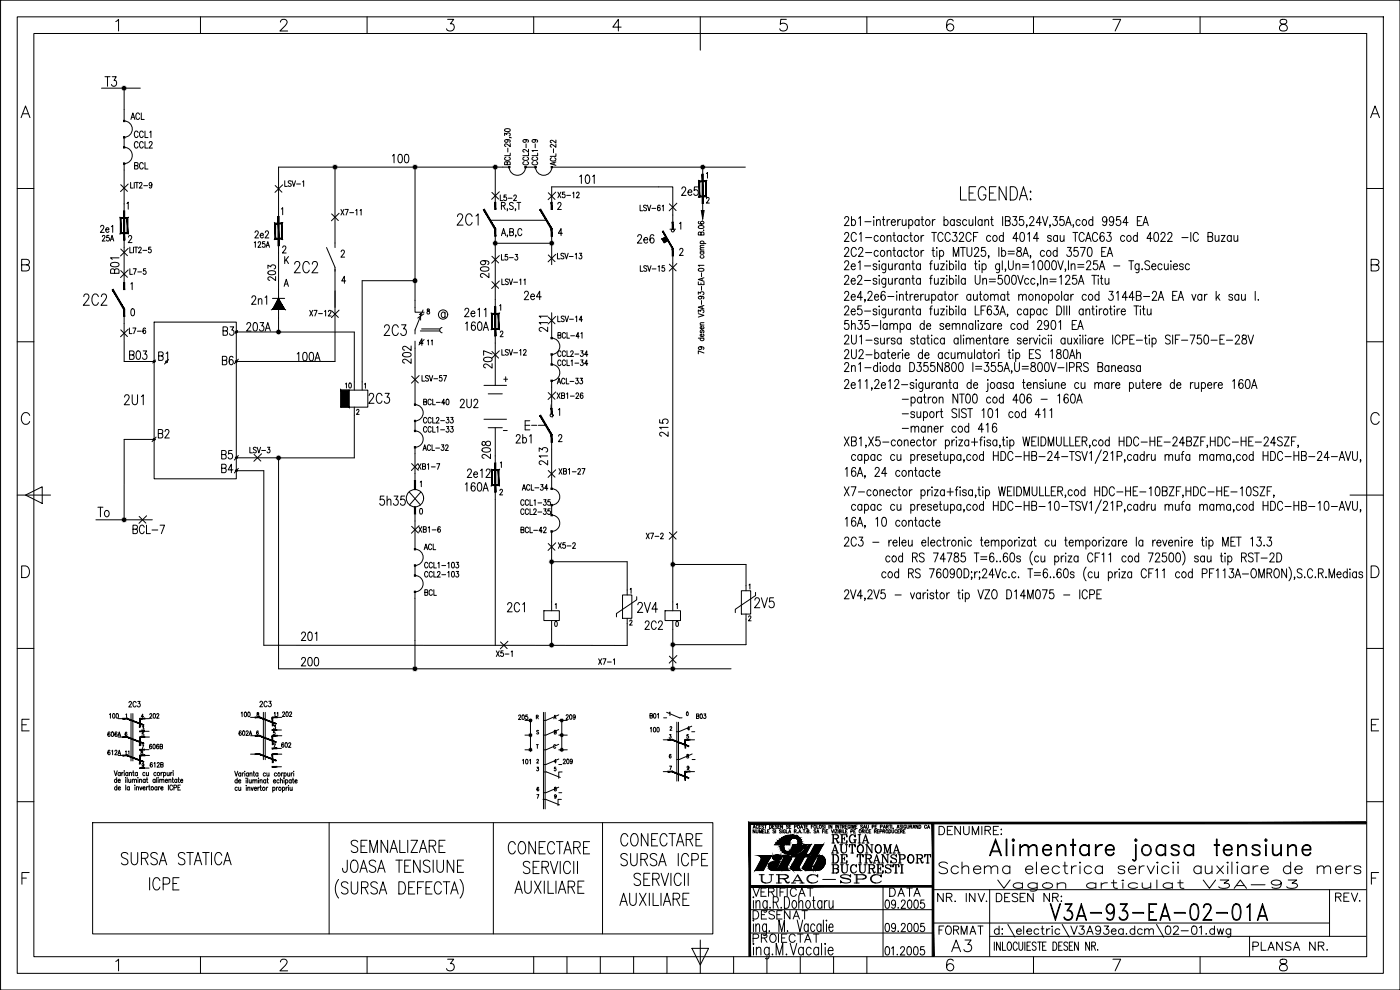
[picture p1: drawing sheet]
<svg xmlns="http://www.w3.org/2000/svg" width="420mm" height="297mm" viewBox="0 0 420 297" stroke-linecap="round" stroke-linejoin="round" font-family="sans-serif">
<defs><g id="words">
<text font-size="8.8" x="314.3" y="277.3">V3A-93-EA-02-01A</text>
<text font-size="7.9" x="287.5" y="61.4">LEGENDA:</text>
<g font-size="7.5">
<text x="104.4" y="257.2">SEMNALIZARE</text>
<text x="151.7" y="257.5">CONECTARE</text>
<text x="185.6" y="261.1">SURSA ICPE</text>
</g>
<g font-size="7.1">
<text x="136.2" y="68.8">2C1</text>
<text x="87.5" y="83.3">2C2</text>
<text x="185.6" y="255.1">CONECTARE</text>
<text x="35.6" y="260.7">SURSA STATICA</text>
<text x="102" y="262.8">JOASA TENSIUNE</text>
<text x="280.8" y="263.5">Schema electrica servicii auxiliare de mers</text>
<text x="44.1" y="268.1">ICPE</text>
<text x="284.7" y="286.8">A3</text>
</g>
<g font-size="6.6">
<text x="24" y="92.8">2C2</text>
<text x="114.3" y="102">2C3</text>
<text x="36.3" y="122.8">2U1</text>
<text x="109.7" y="122.4">2C3</text>
<text x="298.4" y="268.5">Vagon articulat V3A-93</text>
</g>
<g font-size="6.2">
<text x="30.7" y="27.2">T3</text>
<text x="203.6" y="60">2e5</text>
<text x="66" y="102">B3</text>
<text x="65.6" y="143.2">B4</text>
<text x="139.3" y="144.6">2e12</text>
<text x="113.2" y="152.8">5h35</text>
<text x="28.6" y="156.3">To</text>
<text x="151.3" y="184.9">2C1</text>
<text x="190.5" y="184.9">2V4</text>
<text x="225.4" y="183.4">2V5</text>
<text x="226.8" y="266.3">URAC-SPC</text>
</g>
<g font-size="5.7">
<text x="116.8" y="50.1">100</text>
<text x="190.5" y="74.1">2e6</text>
<text x="37" y="83.3" transform="rotate(-90 37 83.3)">B01</text>
<text x="84" y="85.4" transform="rotate(-90 84 85.4)">203</text>
<text x="147.8" y="84.7" transform="rotate(-90 147.8 84.7)">209</text>
<text x="74.8" y="92.4">2n1</text>
<text x="156.3" y="91">2e4</text>
<text x="73" y="100.5">203A</text>
<text x="138.6" y="96.3">2e11</text>
<text x="139" y="100.2">160A</text>
<text x="165.5" y="100.9" transform="rotate(-90 165.5 100.9)">211</text>
<text x="38.1" y="109">B03</text>
<text x="46.6" y="109.4">B1</text>
<text x="66" y="110.8">B6</text>
<text x="88.2" y="109.4">100A</text>
<text x="124.5" y="110.4" transform="rotate(-90 124.5 110.4)">202</text>
<text x="148.9" y="111.8" transform="rotate(-90 148.9 111.8)">207</text>
<text x="137.2" y="123.5">2U2</text>
<text x="46.6" y="132.6">B2</text>
<text x="153.8" y="134.1">2b1</text>
<text x="201.8" y="132.3" transform="rotate(-90 201.8 132.3)">215</text>
<text x="65.6" y="139">B5</text>
<text x="148.5" y="139" transform="rotate(-90 148.5 139)">208</text>
<text x="165.5" y="140.8" transform="rotate(-90 165.5 140.8)">213</text>
<text x="138.6" y="148.5">160A</text>
<text x="39.2" y="161.2">BCL-7</text>
<text x="192.6" y="190.1">2C2</text>
<text x="89.6" y="193.3">201</text>
<text x="89.6" y="201.1">200</text>
<text x="280.8" y="251.5">DENUMIRE:</text>
<text x="248.7" y="254">REGIA</text>
<text x="248.7" y="257.2">AUTONOMA</text>
<text x="248.7" y="260">DE TRANSPORT</text>
<text x="248.7" y="263.2">BUCURESTI</text>
<text x="225.1" y="270.2">VERIFICAT</text>
<text x="266" y="270.2">DATA</text>
<text x="280.5" y="271.6">NR. INV.</text>
<text x="298.1" y="271.6">DESEN NR:</text>
<text x="400" y="271.6">REV.</text>
<text x="225.1" y="276.9">DESENAT</text>
<text x="280.8" y="281.5">FORMAT</text>
<text x="225.1" y="284">PROIECTAT</text>
<text x="375" y="286.5">PLANSA NR.</text>
</g>
<text font-size="5.3" x="75.5" y="72.7">2e2</text>
<g font-size="4.9">
<text x="38.5" y="37">ACL</text>
<text x="39.5" y="42.3">CCL1</text>
<text x="39.5" y="45.5">CCL2</text>
<text x="39.5" y="51.9">BCL</text>
<text x="149.2" y="61.4">L5-2</text>
<text x="29.6" y="73.7">25A</text>
<text x="38.1" y="83.6">L7-5</text>
<text x="149.6" y="79.4">L5-3</text>
<text x="38.1" y="101.2">L7-6</text>
<text x="102.7" y="117.8">10</text>
<text x="124.5" y="142.2">XB1-7</text>
<text x="126.3" y="166.2">ACL</text>
<text x="166.5" y="165.8">X5-2</text>
<text x="193" y="163">X7-2</text>
<text x="126.6" y="179.9">BCL</text>
<text x="37.7" y="213.4">2C3</text>
<text x="76.9" y="213.4">2C3</text>
</g>
<g font-size="4.4">
<text x="101.6" y="65.6">X7-11</text>
<text x="130.9" y="104.8" transform="rotate(-90 130.9 104.8)">11</text>
<text x="166.5" y="110.8">CCL1-34</text>
<text x="166.2" y="120.6">XB1-26</text>
<text x="155.9" y="148.2">ACL-34</text>
<text x="44.1" y="216.6">202</text>
<text x="84" y="216.3">202</text>
<text x="169" y="217">209</text>
<text x="194" y="216.6">B01</text>
<text x="200" y="220.5">2 4</text>
<text x="208.1" y="217">B03</text>
<text x="83.6" y="225.4">602</text>
</g>
<g font-size="4">
<text x="81.5" y="215.9">11</text>
<text x="200" y="215.9">1 0</text>
<text x="154.9" y="217">205</text>
<text x="160.2" y="221.5">S B</text>
<text x="31.4" y="227.5">612A</text>
<text x="36.7" y="227.5">11</text>
<text x="160.2" y="225.8">T C</text>
<text x="200" y="222.6">3 5</text>
<text x="160.2" y="230">2 4</text>
<text x="160.2" y="232.5">3 5</text>
<text x="200" y="232.1">7 9</text>
<text x="200" y="228.6">6 8</text>
<text x="160.2" y="240.6">7 9</text>
</g>
<text font-size="2.6" x="150.3" y="130.5">-</text>
</g></defs>
<!-- layer: MODIF -->
<g fill="none" stroke="#000" stroke-width=".3">
<path d="M.2 .1h420v296.9h-420zM5.2 5.1h410v286.9h-410zM10.2 10.1h400v276.9h-400zM34.7 6.5l.9-.7v3.5M60.2 5.1v5M84.2 6.6l.3-.6 1-.2a.85 .85 0 0 1 .5 1.3l-2 2.2h2.3M110.2 5.1v5M134.3 5.8h1.9l-1 1.3a1.12 1.12 0 0 1 1.2 1.3 1.12 1.12 0 0 1-1.6 .9l-.5-.2-.3-.5M160.2 5.1v5M186.4 8.1h-2.5l1.7-2.3v3.5M210.2 5.1v10M236 5.8h-1.7l-.1 1.5a1.23 1.23 0 0 1 1.8 0 1.23 1.23 0 0 1-.2 1.8 1.23 1.23 0 0 1-1.8-.5"/>
<path d="M260.2 5.1v5M286.1 6.3a1 1 0 0 0-1-.5 1 1 0 0 0-.9 .7 2.53 2.53 0 0 0 .4 2.6 1.09 1.09 0 0 0 1.6-.4 1.09 1.09 0 0 0-.8-1.5 1.09 1.09 0 0 0-1.3 .9M310.2 5.1v5M334 5.8h2.3l-1.6 3.5M360.2 5.1v5M384.3 6a.7 .7 0 0 0 .4 1.1 1.45 1.45 0 0 1 1.6 1.5 1.22 1.22 0 0 1-1.3 .7 1.22 1.22 0 0 1-1-1.2 1.59 1.59 0 0 1 1.7-1 .7 .7 0 0 0 .3-1.1l-.5-.2zM6.3 35.3l1.4-3.5 1.3 3.5M6.8 34.1h1.7M30.4 26.5h11.7M37.2 36.3a2.45 2.45 0 0 1 2.5 2.4 2.45 2.45 0 0 1-2.5 2.5M37.3 26.5v6.4M151.5 38.8l.9-.2 .7 .4a.94 .94 0 0 1-.8 .5 .94 .94 0 0 1-.9-.5z"/>
<path d="M411.3 35.3l1.4-3.5 1.3 3.5M411.8 34.1h1.7M5.2 56.6h5M36.2 55.4l2 2M37 48.9l.5 .4M37 41l.5 .4M37 44l.5 .4M37.2 44.2a2.45 2.45 0 0 1 2.5 2.4 2.45 2.45 0 0 1-2.5 2.5M37.3 41.2v3M37.3 49.1v14.2M37.5 48.9l-.5 .4M37.5 41l-.5 .4"/>
<path d="M37.5 44l-.5 .4M38.5 55.2l-2.3 2.3M39.2 54.7v1.7h.8M40.3 54.7v1.7M40.6 54.7h.9M41.1 54.7v1.7M41.8 55.1l.3-.4 .5 .4-.8 1.3h.9M43.1 55.7h1.2M45.6 55.3l-.2 .4a.46 .46 0 0 1-.7-.5 .46 .46 0 0 1 .8-.2l-.1 1.3-.3 .1-.3-.2M82.6 55.7l2 2M84.8 55.5l-2.3 2.2M85.5 54.2v1.7h.7"/>
<path d="M87.4 54.5l-.3-.3-.6 .3 .1 .4 .8 .5-.3 .5-.6-.2M87.7 54.2l.5 1.7 .5-1.7M89 55.2h1.2M90.8 54.6l.3-.4v1.7M100.5 50.1v24.2M124.6 50.1v43.6h2.7M148.6 50.2v8.4M151.4 40.7v-.8l.7 .4a.5 .5 0 0 1 .7-.4 .5 .5 0 0 1 0 .9M151.8 47.2a.5 .5 0 0 0-.4 .6 .5 .5 0 0 0 .7 .3h.4a.5 .5 0 0 0 .6-.3 .5 .5 0 0 0-.4-.6M152 41.9l.4 .2a.45 .45 0 0 1-.2 .6 .45 .45 0 0 1-.6-.2 .45 .45 0 0 1 .1-.6l1.3 .2 .1 .3-.2 .2M152.2 48.8l.4-.3 .5 .3v.6h-1.7l.2-.8h.6v.8M152.4 44.5v1.1"/>
<path d="M152.6 49.9l.5 .4M153 41.2l.4 .2M153.1 49.9l-.5 .5M153.1 45.9v.8h-1.7M153.1 43.1v.9l-1.3-.8-.4 .5 .4 .2M157.3 48.5a.5 .5 0 0 0-.4 .6 .5 .5 0 0 0 .7 .4h.4a.5 .5 0 0 0 .6-.4 .5 .5 0 0 0-.4-.6M157.3 47.2a.5 .5 0 0 0-.4 .6 .5 .5 0 0 0 .7 .3h.4a.5 .5 0 0 0 .6-.3 .5 .5 0 0 0-.4-.6M157.5 41.9l.4 .2a.45 .45 0 0 1-.2 .6 .45 .45 0 0 1-.6-.2 .45 .45 0 0 1 .1-.6l1.3 .2 .1 .3-.2 .2M157.5 49.9l.4 .5M157.9 43.2v1.1M157.9 49.9l-.4 .5M158.6 45.9v.8h-1.7"/>
<path d="M158.6 44.8v.9l-1.4-.9-.3 .6 .4 .2M160.1 48.5a.5 .5 0 0 0-.4 .6 .5 .5 0 0 0 .6 .4h.4a.5 .5 0 0 0 .6-.4 .5 .5 0 0 0-.3-.6M160.1 47.2a.5 .5 0 0 0-.4 .6 .5 .5 0 0 0 .6 .3h.4a.5 .5 0 0 0 .6-.3 .5 .5 0 0 0-.3-.6M160.2 41.9l.4 .2a.45 .45 0 0 1-.2 .6 .45 .45 0 0 1-.5-.2 .45 .45 0 0 1 0-.6l1.4 .2 .1 .3-.3 .2M160.5 49.9l.5 .5M160.6 43.2v1.1M161 49.9l-.5 .5M161.4 45.9v.8h-1.7M161.4 45.2h-1.7l.3 .3M164.5 57.8l2.1 2M165.4 49.9l.5 .5M165.5 47.4a.5 .5 0 0 0-.4 .6 .5 .5 0 0 0 .7 .3h.4a.5 .5 0 0 0 .6-.3 .5 .5 0 0 0-.4-.6"/>
<path d="M165.6 50.1a2.44 2.44 0 0 1-2.4 2.5 2.44 2.44 0 0 1-2.5-2.4l-3-.1a2.45 2.45 0 0 1-2.4 2.5 2.45 2.45 0 0 1-2.5-2.5h-69.2v14.9M165.6 50.2h58.1M165.9 49.9l-.5 .5M166.1 44.6v1.2M166.3 48.8v.6M166.8 57.6l-2.3 2.3M166.8 48.6l-1.7 .5 1.7 .5M166.8 46.1v.8h-1.7M166.8 43.3v.9l-1.3-.8-.4 .5 .4 .2M166.8 42v.9l-1.3-.8-.4 .5 .4 .2M167.4 57.6l.9 1.7M168.3 57.6l-.9 1.7"/>
<path d="M169.5 57.6h-.7v.8a.5 .5 0 0 1 .7 0 .5 .5 0 0 1-.1 .7 .5 .5 0 0 1-.7-.1M170.1 58.6h1.1M171.9 58l.3-.4v1.7M173 58l.3-.4 .5 .4-.8 1.3h.9M174 53l.5-.5v2.5M175.9 52.6l.5-.1a1.66 1.66 0 0 1 0 2.5h-.2a1.91 1.91 0 0 1-.3-2.4zM177.9 53l.4-.5v2.5M210.9 50.2v2.1M212 52.1l.3-.3v1.7M410.2 56.6h5M6.5 79.5l2-.2a.82 .82 0 0 0 0-1.3l-2-.2v3.5h1.5a.92 .92 0 0 0 .9-.9 .92 .92 0 0 0-.9-.9M30.2 68.1l.3-.5h.4l.3 .4-.3 .7-.8 1h1.2"/>
<path d="M33.4 68l.4-.4v2.1M37.3 72.1v10.6M38.1 61.1l.4-.5v2.2M38.5 74.5l-2.3 2.3M38.6 71.2l.3-.5h.3l.3 .4-.2 .7-.8 1h1.1M39 74.2v1.6h.7M40.1 74.2v1.6M40.4 74.2h.9M40.8 74.2v1.6M41.6 74.6l.3-.4 .5 .3-.9 1.3h.9M42.9 75.1h1.2M45.3 74.2h-.7v.7a.5 .5 0 0 1 .7 0 .5 .5 0 0 1-.1 .7 .5 .5 0 0 1-.7-.1"/>
<path d="M83.6 73.7v10.6M84.4 62.7l.4-.4v2.1M84.8 74.3l.4-.5 .4 .1 .2 .3-.2 .7-.8 1h1.1M98 74.3l2.5 5.9v28.3h-29.6M99.5 64.2l2 2M101.8 64l-2.3 2.2M102.4 75.5l.3-.5h.3l.4 .4-.3 .7-.8 1h1.1M147.1 66.1h16.9M148.6 70.9v19M148.6 73h17M149.9 76.7l-2.3 2.3M150.5 70.7l.6-2.1 .7 2.1"/>
<path d="M150.7 70h.8M152.3 70.6h-.1h.1l-.1 .5M152.3 62.8h-.1h.1l-.1 .5M153 69.6l1-.1 .1-.3-.1-.5-1-.1v2.1l1-.2 .1-.5-.4-.4M154.8 62.8h-.2h.2l-.2 .5M154.8 70.6h-.1h.1l-.1 .5M156.6 69.1a.62 .62 0 0 0-.8-.5 .62 .62 0 0 0-.4 .8v.5a.62 .62 0 0 0 .4 .8 .62 .62 0 0 0 .8-.5M164.5 76.5l2.1 2M165.6 70.9v8.5M165.6 60.7v-4.6h36.3v10.6M166.8 76.3l-2.3 2.3M167.3 76v1.7h.8"/>
<path d="M167.4 61.2l.3-.5h.4l.3 .4-.3 .7-.8 1.1h1.2M168.8 70h-1.2l.8-1.4v2.1M169.2 76.2l-.3-.2-.6 .2 .2 .4 .7 .6-.3 .5-.6-.3M169.5 76l.5 1.7 .5-1.7M170.8 77h1.2M172.7 76.3l.3-.3v1.7M173.9 76h.7l-.4 .6a.5 .5 0 0 1 .4 .8 .5 .5 0 0 1-.9 0M192.1 61.5v1.7h.8M192.2 79.7v1.7h.7M194 61.8l-.3-.3-.6 .3 .2 .4 .7 .6-.3 .4-.6-.2M194.1 80l-.3-.3-.6 .3 .1 .4 .8 .5-.3 .5-.6-.2M194.3 61.5l.5 1.7 .5-1.7"/>
<path d="M194.4 79.7l.5 1.7 .5-1.7M195.6 62.5h1.2M198.1 61.8l-.3-.3a.97 .97 0 0 0 0 1.7 .48 .48 0 0 0 .4-.6 .48 .48 0 0 0-.8-.2l-.1 .3M198.7 71.7l1.1-.6 .7 1.1-1.2 .6zM198.7 61.9l.4-.4v1.7M199.4 79.7h-.7v.7a.5 .5 0 0 1 .7 .1 .5 .5 0 0 1-.1 .7 .5 .5 0 0 1-.7-.1M200.9 79.3l2 2M200.9 61.2l2 2M201.1 68.8h1.7M201.9 76.8v106.4M203.1 79.1l-2.3 2.2M203.1 61l-2.3 2.2"/>
<path d="M203.9 67.1l.4-.4v2.1M204 75l.3-.5 .5 .1 .2 .3-.3 .7-.8 1h1.2M209.6 67.9l.9-.2 .8 .4a.94 .94 0 0 1-.9 .5 .94 .94 0 0 1-.8-.5zM209.8 66.4l-.2 .3a.97 .97 0 0 0 1.7 .1 .5 .5 0 0 0-.7-.4 .5 .5 0 0 0-.3 .6l.4 .2M210.1 75.5h1.2M210.1 75h1.2M210.1 73.1h1.7M210.4 76.7l-.2 .1a.48 .48 0 0 0 .5 .7 .48 .48 0 0 0 .3-.8M210.4 75.5l-.2 .2a.48 .48 0 0 0 .5 .6 .48 .48 0 0 0 .3-.8M210.4 73.1l-.2-.1a.48 .48 0 0 1 .5-.7 .48 .48 0 0 1 .3 .8M210.4 69.9l.3-.3 .4 .1 .2 .2v.6h-1.7v-.8h.7l.1 .8M210.9 61.1v2.1"/>
<path d="M211.1 69.1h.2zM211.3 79.6h-1.7l.3 .3M211.3 74.3l-1.1 .1-.1 .3 .4 .3M211.3 73.6l-1.1 .1-.1 .3 .4 .3M253.5 70.4l.4-.7h.4l.4 .6-.3 .9-1 1.2h1.4M253.5 78.9l.4-.7 .6 .2 .2 .4-.3 .9-1 1.2h1.4M253.5 74.9l.4-.7 .6 .2 .2 .4-.3 .9-1 1.2h1.4M253.5 65.6l.4-.6h.4l.4 .5-.3 .9-1 1.3h1.4M255.4 79.9h1.3l-.2-.6a.58 .58 0 0 0-1 .2l-.1 .7a.73 .73 0 0 0 .9 .7l.4-.3M255.5 66.3l.3-.3a.87 .87 0 0 1 1.1 .6 .87 .87 0 0 1-.6 1.1l-.8-.4M255.5 65v2.7M257 70.4a.79 .79 0 0 0-1-.6 .79 .79 0 0 0-.6 1v.6a.79 .79 0 0 0 .6 1 .79 .79 0 0 0 1-.6"/>
<path d="M257 74.9a.79 .79 0 0 0-1-.7 .79 .79 0 0 0-.6 1.1v.6a.79 .79 0 0 0 .6 1 .79 .79 0 0 0 1-.6M257.6 78.8l.5-.6v2.7M257.7 74.9l.4-.7 .6 .2 .2 .4-.3 .9-1 1.2h1.4M257.7 65.5l.5-.5v2.7M257.9 70.3l.5-.6v2.7M259.5 79.8h1.8M259.6 66.5h1.8M259.8 71.3h1.8M259.8 75.8h1.8M262.2 65v.2zM262.2 66v1.7M263.1 66.4l.5-.5 .5 .1 .1 1.7"/>
<path d="M263.1 65.9v1.8M263.2 79.5a.59 .59 0 0 0-.6-.4 .59 .59 0 0 0-.6 .4l.1 .3 1 .4 .1 .4a.59 .59 0 0 1-.6 .4 .59 .59 0 0 1-.6-.4M263.6 71l-.2-.2a.87 .87 0 0 0-1.1 .5 .87 .87 0 0 0 .5 1.1l.8-.3M263.6 75.5l-.2-.2a.88 .88 0 0 0-1.1 .5 .88 .88 0 0 0 .5 1.1l.8-.3M263.9 78.2v.3zM263.9 79.3v1.6M264.5 70.8a.87 .87 0 0 1 1.1 .6 .87 .87 0 0 1-.6 1 .92 .92 0 0 1-.8-.6 .92 .92 0 0 1 .3-1zM264.5 75.3a.87 .87 0 0 1 1.1 .5 .87 .87 0 0 1-.6 1.1 .92 .92 0 0 1-.8-.6 .92 .92 0 0 1 .3-1zM264.8 65.9h.7M265.1 65v2.2l.1 .3 .4 .2M265.8 79.1l-.1 2.5-.3 .2-.5-.1M265.8 79.5a.6 .6 0 0 0-.5-.4 .6 .6 0 0 0-.6 .4l-.1 .7a.74 .74 0 0 0 .8 .7l.4-.3"/>
<path d="M266.2 71.2l.6-.6 .5 .2 .1 1.6M266.2 75.7l.6-.6 .5 .2 .1 1.6M266.2 65.9v1.8M266.2 70.6v1.8M266.2 75.1v1.8M266.7 79.1l.1 1.7 .5 .1 .5-.5M267.1 65.9a.75 .75 0 0 0-.9 .8M267.5 66.7h1.2l-.2-.7a.88 .88 0 0 0-1.1 .6 .88 .88 0 0 0 .6 1.1l.7-.4M267.8 79.1v1.8M268 75.1h.7M268 70.6h.7M268.3 69.7v2.2l.1 .4 .4 .1"/>
<path d="M268.3 74.2v2.2l.1 .4 .4 .1M268.6 79.1v1.8M269.4 79.1a.73 .73 0 0 0-.8 .8M269.4 65.9v1.8M270.3 65.9a.75 .75 0 0 0-.9 .8M270.6 71l-.2-.2a.87 .87 0 0 0-1.1 .5 .87 .87 0 0 0 .5 1.1l.8-.3M270.6 75.5l-.2-.2a.88 .88 0 0 0-1.1 .5 .88 .88 0 0 0 .5 1.1l.8-.3M270.6 70.6v1.8M270.6 75.1v1.8M270.8 65.9l.1 1.6 .5 .2 .5-.5M271.1 79.5a.6 .6 0 0 0-.6-.4 .6 .6 0 0 0-.6 .4l-.1 .7a.73 .73 0 0 0 .9 .7l.4-.3M271.1 79.1v1.8"/>
<path d="M271.9 79.7l.5-.6 .5 .2 .1 1.6M271.9 65.9v1.8M271.9 79.1v1.8M272.5 71l-.2-.2a.87 .87 0 0 0-1.1 .6 .87 .87 0 0 0 .6 1l.7-.3M272.5 75.5l-.2-.2a.87 .87 0 0 0-1.1 .5 .87 .87 0 0 0 .6 1.1l.7-.3M272.7 66.3l.2-.3a.87 .87 0 0 1 1.1 .6 .87 .87 0 0 1-.6 1.1l-.7-.4M272.7 65.9v2.7M273 75.1h.7M273 70.6h.7M273.3 69.7v2.2l.1 .4 .5 .1M273.3 74.2v2.2l.1 .4 .5 .1M273.7 79.1h.7"/>
<path d="M274 78.2v2.2l.1 .4 .4 .1M274.7 70.8a.87 .87 0 0 1 1.1 .5 .87 .87 0 0 1-.6 1.1 .92 .92 0 0 1-.9-.6 .92 .92 0 0 1 .4-1zM274.7 75.3a.88 .88 0 0 1 1.1 .5 .88 .88 0 0 1-.6 1.1 .92 .92 0 0 1-.9-.6 .92 .92 0 0 1 .4-1zM275.8 66.3l-.2-.3a.87 .87 0 0 0-1.1 .6 .87 .87 0 0 0 .6 1.1l.7-.4M275.8 65.9v1.8M276.2 79.5a.6 .6 0 0 0-.5-.4 .6 .6 0 0 0-.6 .4l-.1 .7a.73 .73 0 0 0 .8 .7l.4-.3M276.2 79.1v1.8M276.4 70.6v1.8M276.4 75.1v1.8M276.4 65.9h.7M276.7 65v2.2l.1 .3 .5 .2M277.3 70.6a.75 .75 0 0 0-.9 .8"/>
<path d="M277.3 75.1a.73 .73 0 0 0-.9 .8M278.1 66a.87 .87 0 0 1 1.1 .6 .87 .87 0 0 1-.6 1.1 .93 .93 0 0 1-.9-.7 .93 .93 0 0 1 .4-1zM279 79.1h.7M279.6 69.7h1.5M279.7 75.1h.7M279.8 78.2l-.4 .2-.1 .4v2.1M279.8 65.9v1.8M280 74.2v2.2l.1 .4 .4 .1M280.3 69.7v2.7M280.4 79.1l.1 1.7 .6 .1 .5-.5M280.6 65.9a.75 .75 0 0 0-.8 .8M281.2 74.2v.3z"/>
<path d="M281.2 75.3v1.6M281.6 79.1v1.8M282 75.5l.2-.2a.88 .88 0 0 1 1.1 .5 .88 .88 0 0 1-.6 1.1l-.7-.3M282 75.1v2.7M282.3 79.1h1.1l-1.1 1.8h1.1M283 70.4a.8 .8 0 0 0-1-.6 .8 .8 0 0 0-.5 1v.6a.8 .8 0 0 0 .5 1 .8 .8 0 0 0 1-.6M283.3 66.3l.2-.3a.87 .87 0 0 1 1.1 .6 .87 .87 0 0 1-.6 1.1l-.7-.4M283.3 65v2.7M284.1 78.2v.3zM284.1 79.3v1.6M285 79.5a.6 .6 0 0 1 .5-.4 .6 .6 0 0 1 .6 .4l.1 .7a.73 .73 0 0 1-.8 .7l-.4-.3M285 78.2v2.7"/>
<path d="M285.2 70.4a.8 .8 0 0 0-1-.6 .8 .8 0 0 0-.6 1v.6a.8 .8 0 0 0 .6 1 .8 .8 0 0 0 1-.6M286 69.7h1.1l-.6 1.1a.79 .79 0 0 1 .7 1.2 .79 .79 0 0 1-1.4-.1M286.1 76.9v-2.7l.8 2.7 .8-2.7v2.7M286.4 66.3l-.2-.3a.87 .87 0 0 0-1.1 .6 .87 .87 0 0 0 .6 1.1l.7-.4M286.4 65.9v1.8M286.9 78.2v.3zM286.9 79.3v1.6M287.7 78.2v2.7M288 70.4l.4-.7h.4l.4 .6-.3 .9-1.1 1.2h1.5M288.3 66.3a.6 .6 0 0 0-.6-.4 .6 .6 0 0 0-.6 .4l.3 .4 .8 .2 .1 .4a.6 .6 0 0 1-.6 .4 .6 .6 0 0 1-.6-.4M288.3 74.2h1.4M289 74.2v2.7"/>
<path d="M289.7 79.5a.6 .6 0 0 0-.6-.4 .6 .6 0 0 0-.5 .4l-.1 .7a.73 .73 0 0 0 .8 .7l.4-.3M289.7 79.1v1.8M290.1 66.3l-.2-.3a.87 .87 0 0 0-1.1 .6 .87 .87 0 0 0 .6 1.1l.7-.4M290.2 74.2v2a.73 .73 0 0 0 .7 .7 .73 .73 0 0 0 .8-.7v-2M290.8 65.9l.1 1.6 .5 .2 .6-.5M291.4 70.4a.8 .8 0 0 0-.9-.6 .8 .8 0 0 0-.6 1v.6a.8 .8 0 0 0 .6 1 .8 .8 0 0 0 .9-.6M292 65.9v1.8M292.2 71h.8M292.5 74.9l.4-.7h.4l.4 .6-.3 .9-1 1.2h1.4M292.5 79.1h.7M292.8 78.2v2.2l.1 .4 .4 .1M292.8 65v2.7"/>
<path d="M293.5 69.7h-1.3v2.7M293.9 78.2v.3zM293.9 79.3v1.6M294.7 79.5a.6 .6 0 0 1 .6-.4 .6 .6 0 0 1 .6 .4l.1 .7a.73 .73 0 0 1-.9 .7l-.4-.3M294.7 66.3l-.2-.3a.88 .88 0 0 0-1.1 .6 .88 .88 0 0 0 .6 1.1l.7-.4M294.7 65.9v1.8M294.7 79.1v2.7M295.6 66.4l.5-.5 .5 .1 .1 1.7M295.6 65.9v1.8M295.7 74.2h-1.1l-.1 1.2a.82 .82 0 0 1 1.2 .1 .82 .82 0 0 1 0 1.1 .82 .82 0 0 1-1.2 .1l-.1-.3M296.8 76.8h-.2h.2l-.2 .7M297.3 71l-.2-.2a.87 .87 0 0 0-1.1 .5 .87 .87 0 0 0 .6 1.1l.7-.3"/>
<path d="M297.3 65.9h.7M297.6 65v2.2l.1 .3 .4 .2M298.2 70.8a.87 .87 0 0 1 1.1 .6 .87 .87 0 0 1-.6 1 .92 .92 0 0 1-.8-.6 .92 .92 0 0 1 .3-1zM299.8 74.2v2.7M300 79.1l-.1 2.5-.3 .2-.5-.1M300 79.5a.6 .6 0 0 0-.6-.4 .6 .6 0 0 0-.5 .4l-.2 .7a.73 .73 0 0 0 .9 .7l.4-.3M300.6 75.5a.6 .6 0 0 1 .6-.4 .6 .6 0 0 1 .5 .4l.1 .7a.73 .73 0 0 1-.8 .7l-.4-.3M300.6 74.2v2.7M300.8 78.2v2.7M300.9 65v2.7M301.1 71l-.2-.2a.87 .87 0 0 0-1.1 .6 .87 .87 0 0 0 .6 1l.7-.3M301.1 69.7v2.7"/>
<path d="M301.7 66.3l1.3-.2 .2-.3-.2-.7-1.3-.1v2.7h1a.73 .73 0 0 0 .5-.7 .73 .73 0 0 0-.5-.7M302.6 75.4h1.8M302.6 76.2h1.8M302.7 78.2v2a.72 .72 0 0 0 .7 .7 .72 .72 0 0 0 .7-.7v-2M304 65h1.1l-.6 1a.8 .8 0 0 1 .7 1.2 .8 .8 0 0 1-1.4 0M304.9 79.7l.5-.6 .5 .2 .1 1.6M304.9 79.1v1.8M305.3 74.4v.7a1.07 1.07 0 0 1 1.1 .5 1.07 1.07 0 0 1 0 1.2 .8 .8 0 0 1-1.3-.3 .8 .8 0 0 1 .6-1.1l.7-.3a.56 .56 0 0 0-.4-.9zM305.5 71.5h-1.5l1-1.8v2.7M306.4 69.9l.5-.2a1.77 1.77 0 0 1 0 2.7h-.2a1.99 1.99 0 0 1-.3-2.5zM306.9 79.4h1.8M307 76.9l.8-2.7 .8 2.7"/>
<path d="M307.1 65h-1.1l-.1 1.1a.83 .83 0 0 1 1.2 .1 .83 .83 0 0 1 0 1.1 .83 .83 0 0 1-1.2 .1l-.1-.2M307.3 76h1M308.2 67.5h-.2h.2l-.2 .7M308.4 70.3l.5-.6v2.7M309 65.6l.4-.6h.5l.4 .5-.3 .9-1.1 1.3h1.5M309.3 76.8h-.2h.2l-.2 .7M309.8 78.8l.5-.6v2.7M311.7 71.5h-1.5l1-1.8v2.7M311.8 78.4l.5-.2a1.77 1.77 0 0 1 0 2.7h-.2a1.99 1.99 0 0 1-.3-2.5zM312.5 66.8h-1.5l1-1.8v2.7M312.8 65l.9 2.7 .8-2.7M313.5 75.5l-.3-.2a.87 .87 0 0 0-1 .5 .87 .87 0 0 0 .5 1.1l.8-.3"/>
<path d="M313.9 78.4l.5-.2a1.75 1.75 0 0 1 0 2.7h-.2a2.01 2.01 0 0 1-.3-2.5zM314.4 75.3a.88 .88 0 0 1 1.1 .5 .88 .88 0 0 1-.6 1.1 .93 .93 0 0 1-.9-.6 .93 .93 0 0 1 .4-1zM315.2 67.5h-.2h.2l-.2 .7M315.5 71a.6 .6 0 0 0-.6-.4 .6 .6 0 0 0-.5 .4l.1 .3 .9 .4 .1 .4a.6 .6 0 0 1-.6 .4 .6 .6 0 0 1-.5-.4M315.9 78.4l.5-.2a1.77 1.77 0 0 1 0 2.7h-.2a2.01 2.01 0 0 1-.3-2.5zM316.1 65h1.2l-.7 1a.79 .79 0 0 1 .7 1.2 .79 .79 0 0 1-1.4 0M317.3 75.5l-.2-.2a.88 .88 0 0 0-1.1 .5 .88 .88 0 0 0 .5 1.1l.8-.3M317.3 74.2v2.7M317.4 71l-.2-.2a.87 .87 0 0 0-1.1 .5 .87 .87 0 0 0 .5 1.1l.8-.3M317.4 70.6v1.8M317.5 78.2l.8 2.7 .8-2.7M318.2 70.6l.1 1.7 .5 .1 .5-.5"/>
<path d="M319.2 65h-1l-.1 1.1a.83 .83 0 0 1 1.1 .1 .83 .83 0 0 1 0 1.1 .83 .83 0 0 1-1.1 .1l-.1-.2M319.3 70.6v1.8M319.8 67.7l.9-2.7 .8 2.7M320.1 66.8h1.1M320.3 74.2h1.2l-.6 1.1a.8 .8 0 0 1 .6 1.2 .8 .8 0 0 1-1.4-.1M320.7 78.2v2.7M321.5 79.7l.5-.6 .5 .2 .1 1.6M321.5 79.1v1.8M322 69.7h1.4M322.2 67.5h-.2h.2l-.2 .7M322.7 69.7v2.7M323.4 74.2h-1l-.1 1.2a.82 .82 0 0 1 1.1 .1 .82 .82 0 0 1 0 1.1 .82 .82 0 0 1-1.1 .1l-.1-.3"/>
<path d="M323.4 79.4h1.9M324.2 66.3l-.3-.3a.87 .87 0 0 0-1.1 .6 .87 .87 0 0 0 .6 1.1l.8-.4M324.3 74.2h1.4l-1 2.7M325.1 66a.88 .88 0 0 1 1.1 .6 .88 .88 0 0 1-.6 1.1 .93 .93 0 0 1-.9-.7 .93 .93 0 0 1 .4-1zM325.4 70.4a.8 .8 0 0 0-1-.6 .8 .8 0 0 0-.6 1v.6a.8 .8 0 0 0 .6 1 .8 .8 0 0 0 1-.6M325.8 72.4l.8-2.7 .8 2.7M326.1 78.9l.4-.7h.4l.4 .6-.3 .9-1 1.2h1.4M326.1 71.5h1M326.6 74.4l.5-.2a1.75 1.75 0 0 1 0 2.7h-.2a2.01 2.01 0 0 1-.3-2.5zM328 66.3l-.2-.3a.88 .88 0 0 0-1.2 .6 .88 .88 0 0 0 .6 1.1l.8-.4M328 65v2.7M329.3 78.2h-1l-.1 1.2a.83 .83 0 0 1 1.1 .1 .83 .83 0 0 1 0 1.1 .83 .83 0 0 1-1.1 .1l-.1-.3"/>
<path d="M329.4 70.4a.79 .79 0 0 0-1-.6 .79 .79 0 0 0-.5 1v.6a.79 .79 0 0 0 .5 1 .79 .79 0 0 0 1-.6M330.6 75.5h.9M331.4 70.1l-.2-.2-.5-.2a1.6 1.6 0 0 0 .1 2.7 .77 .77 0 0 0 .7-1.1 .77 .77 0 0 0-1.3-.1l-.1 .3M332 74.2h-1.4v2.7h1.4M332.2 65.9a.72 .72 0 0 1-.7 .8 .8 .8 0 0 1-.6-1 .8 .8 0 0 1 1-.6 1.99 1.99 0 0 1-.3 2.6l-.6-.2-.1-.2M332.3 69.7h1.1l-.6 1.1a.79 .79 0 0 1 .7 1.2 .79 .79 0 0 1-1.4-.1M332.3 76.9l.8-2.7 .8 2.7M332.6 76h1M334.2 65.9a.72 .72 0 0 1-.7 .8 .8 .8 0 0 1-.6-1 .8 .8 0 0 1 1-.6 2.01 2.01 0 0 1-.3 2.6l-.5-.2-.1-.2M334.2 79.8h1.9M336.2 65h-1l-.1 1.1a.82 .82 0 0 1 1.1 .1 .82 .82 0 0 1 0 1.1 .82 .82 0 0 1-1.1 .1l-.1-.2M337.5 71l-.2-.2a.87 .87 0 0 0-1.1 .5 .87 .87 0 0 0 .6 1.1l.7-.3"/>
<path d="M338.5 70.8a.87 .87 0 0 1 1.1 .6 .87 .87 0 0 1-.6 1 .92 .92 0 0 1-.9-.6 .92 .92 0 0 1 .4-1zM338.6 66.8h-1.6l1-1.8v2.7M338.8 78.2h1.4M339.5 78.2v2.7M341.3 71l-.2-.2a.87 .87 0 0 0-1.1 .6 .87 .87 0 0 0 .6 1l.7-.3M341.3 69.7v2.7M341.3 66.3h.8M341.8 79.1l-.1 2.5-.3 .2-.5-.1M341.8 79.5a.6 .6 0 0 0-.5-.4 .6 .6 0 0 0-.6 .4l-.1 .7a.73 .73 0 0 0 .8 .7l.4-.3M342.7 65h-1.4v2.7h1.4M343 67.7l.8-2.7 .8 2.7M343.3 66.8h1"/>
<path d="M345 78.6a.72 .72 0 0 0-.9-.4 .72 .72 0 0 0-.4 .9l1.1 .7 .2 .8a.84 .84 0 0 1-1.4 0M345.7 79.9h1.2l-.2-.6a.57 .57 0 0 0-.9 .2l-.1 .7a.73 .73 0 0 0 .8 .7l.4-.3M345.8 71.5h-1.6l1-1.8v2.7M346.6 69.9l.5-.2a1.77 1.77 0 0 1 0 2.7h-.2a1.98 1.98 0 0 1-.3-2.5zM348.4 70.4l.4-.7h.5l.4 .6-.3 .9-1.1 1.2h1.5M348.7 79.5a.59 .59 0 0 0-.5-.4 .59 .59 0 0 0-.6 .4l-.1 .7a.73 .73 0 0 0 .8 .7l.4-.3M349.5 79.1l.1 1.7 .5 .1 .5-.5M350.5 70.4l.4-.7h.4l.4 .6-.3 .9-1 1.2h1.4M350.6 79.1v1.8M351.4 78.2v.3zM351.4 79.3v1.6M352.1 79.9h1.3l-.2-.6a.57 .57 0 0 0-1 .2l-.1 .7a.73 .73 0 0 0 .9 .7l.4-.3"/>
<path d="M354.7 71.3h1.9M355.1 79.5a.6 .6 0 0 0-.6-.4 .6 .6 0 0 0-.5 .4l.3 .4 .7 .3 .1 .4a.6 .6 0 0 1-.6 .4 .6 .6 0 0 1-.5-.4M357 79.5a.6 .6 0 0 0-.6-.4 .6 .6 0 0 0-.6 .4l-.1 .7a.73 .73 0 0 0 .9 .7l.4-.3M357.4 69.7v2.7M359.6 70.4a.8 .8 0 0 0-.9-.6 .8 .8 0 0 0-.6 1v.6a.8 .8 0 0 0 .6 1 .8 .8 0 0 0 .9-.6M362.5 71l1.2-.1 .3-.4-.3-.6-1.2-.2v2.7h.9a.73 .73 0 0 0 .6-.7 .73 .73 0 0 0-.6-.7M364.7 70.6l.1 1.7 .5 .1 .5-.5M365.8 70.6v1.8M366.5 70.6h1.2l-1.2 1.8h1.2M369.5 71l-.2-.2a.87 .87 0 0 0-1.1 .6 .87 .87 0 0 0 .6 1l.7-.3M369.5 70.6v1.8M370.3 70.6l.1 1.7 .6 .1 .5-.5"/>
<path d="M371.5 70.6v1.8M411.5 79.5l2-.2a.82 .82 0 0 0 0-1.3l-2-.2v3.5h1.5a.92 .92 0 0 0 .9-.9 .92 .92 0 0 0-.9-.9M36.2 99l2 2M37.3 94.9v13.6M38.5 98.8l-2.3 2.2M39.3 85.2l.4-.4v2.1M39.5 92.7l.4-.1a1.4 1.4 0 0 1 0 2.1h-.2a1.59 1.59 0 0 1-.2-2zM46.3 96.6h24.6v47.1h-24.6zM70.9 99.6h35.4v15M81.8 89.5h3.6M83.6 86.9v2.7M83.6 92.7v2.7"/>
<path d="M85.3 85.9l.6-2.1 .7 2.1M93 93.1l.9 1.7M93.9 93.1l-.9 1.7M94.2 93.1h.9l-.6 1.7M95.6 94.1h1.2M97.4 93.4l.3-.3v1.7M98.6 93.5l.2-.4 .5 .3-.8 1.4h.9M99.5 93.2l2 2M101.8 93l-2.3 2.3M103.8 84.3h-1.2l.8-1.4v2.1M124.6 84.2h-15.9v32.8M125.8 94.4l.4-.4v2"/>
<path d="M126.2 99.3h5.8M126.5 98.7h5.5M127 93l-2.4 6M127.2 94.2l-1.8 1.2M128.3 92.8v.4a.52 .52 0 0 1 .6 .4 .52 .52 0 0 1-.5 .6 .55 .55 0 0 1-.2-.7 .55 .55 0 0 1 .6-.3v-.4zM132.6 98.3a.81 .81 0 0 0-.6 .8 .81 .81 0 0 0 .7 .8M133.6 94l-.2-.2a.75 .75 0 0 0-1 .7 .75 .75 0 0 0 1 .7l.2-.2M133.6 93.6v1.7M149.9 84.3l-2.3 2.3M149.9 91.7l.4-.3v1.7M150.2 99.7l.2-.4 .5 .3-.8 1.4h.9M150.6 83.7v1.7h.8"/>
<path d="M152.5 83.9l-.3-.2-.6 .2 .2 .4 .7 .6-.3 .5-.6-.3M152.8 83.7l.5 1.7 .5-1.7M154.2 84.7h1.1M156 84l.3-.3v1.7M157.3 84l.3-.3v1.7M167.4 94.8v1.7h.8M169.3 95.1l-.3-.3-.6 .3 .2 .4 .7 .5-.3 .5-.6-.2M169.6 94.8l.5 1.7 .5-1.7M170.2 99.8v1.7h.7M170.9 95.8h1.2M172.7 95.1l.4-.3v1.7M174.8 95.9h-1l.7-1.1v1.7"/>
<path d="M195.7 80.7h1.2M197.5 80l.3-.3v1.7M209.6 94.1l1.7 .5-1.7 .5M209.6 93.7v-.7l.6 .4a.5 .5 0 0 1 .8-.4 .5 .5 0 0 1-.1 .8M209.6 88.3v-.7l.6 .4a.5 .5 0 0 1 .8-.4 .5 .5 0 0 1-.1 .8M209.6 84.6v.8h1.7v-.8M209.6 80.7l.9-.2 .8 .4a.95 .95 0 0 1-1.7 0zM210.1 88.9l.4 .2a.45 .45 0 0 1-.1 .6 .45 .45 0 0 1-.6-.1 .45 .45 0 0 1 0-.7l1.4 .2 .1 .3-.3 .3M210.1 97.5h1.2M210.4 99.1l-.3 .3 .1 .4h.3l.3-.6 .2-.1 .3 .3-.3 .5M210.4 84.9v.5M210.5 81.9v1.1"/>
<path d="M210.5 85.9v1.2M210.5 90.2v1.1M210.7 83.5v.7M210.7 91.8v.7M211 98l.2 .1a.49 .49 0 0 1-.5 .7 .49 .49 0 0 1-.4-.8h.3v.7M211.3 96.8l-1.1 .1-.1 .3 .4 .3M211.3 91.7l-1.7 .5 1.7 .5M211.3 83.3l-1.7 .6 1.7 .5M253.5 88.1l.4-.7 .6 .1 .2 .4-.3 .9-1 1.3h1.4M253.5 92.4l.4-.6 .6 .1 .2 .4-.3 .9-1 1.3h1.4M253.5 83.3l.4-.7 .6 .1 .2 .4-.3 .9-1 1.3h1.4M254.6 96.2h-1l-.1 1.1a.83 .83 0 0 1 1.1 .1 .83 .83 0 0 1 0 1.1 .83 .83 0 0 1-1.1 .1l-.1-.3"/>
<path d="M255.4 89.1h1.3l-.2-.7a.58 .58 0 0 0-1 .3l-.1 .6a.73 .73 0 0 0 .9 .8l.4-.4M255.4 93.5h1.3l-.2-.7a.58 .58 0 0 0-1 .3l-.1 .6a.73 .73 0 0 0 .9 .8l.4-.4M255.4 84.3h1.3l-.2-.7a.58 .58 0 0 0-1 .3l-.1 .6a.73 .73 0 0 0 .9 .8l.4-.4M255.5 97.6l.6-.5 .5 .1 .1 1.7M255.5 96.2v2.7M257.4 83.3l.4-.7h.4l.4 .5-.3 .9-1 1.3h1.4M257.6 96.2h1.1l-.6 1a.8 .8 0 0 1 .7 1.2 .8 .8 0 0 1-1.4-.1M258.5 91.8h-1l-.1 1.1a.83 .83 0 0 1 1.1 .1 .83 .83 0 0 1 0 1.2 .83 .83 0 0 1-1.1 0l-.1-.2M258.8 89.2h-1.5l1-1.8v2.7M259.5 84.2h1.8M259.5 93.3h1.8M259.7 90h-.2h.2l-.2 .6"/>
<path d="M260.5 88.1l.4-.7 .6 .1 .2 .4-.3 .9-1 1.3h1.4M260.7 96.2h-1l-.1 1.1a.83 .83 0 0 1 1.1 .1 .83 .83 0 0 1 0 1.1 .83 .83 0 0 1-1.1 .1l-.1-.3M261.6 97.7h1.9M262.4 89.1h1.3l-.2-.7a.58 .58 0 0 0-1 .3l-.1 .6a.74 .74 0 0 0 .9 .8l.4-.4M263.2 93.1a.59 .59 0 0 0-.6-.4 .59 .59 0 0 0-.6 .4l.1 .2 1 .4 .1 .4a.59 .59 0 0 1-.6 .4 .59 .59 0 0 1-.6-.4M263.2 83.9a.59 .59 0 0 0-.6-.4 .59 .59 0 0 0-.6 .4l.1 .3 1 .3 .1 .4a.59 .59 0 0 1-.6 .4 .59 .59 0 0 1-.6-.4M263.9 91.8v.2zM263.9 82.6v.3zM263.9 83.6v1.7M263.9 92.8v1.7M264.3 96.2v2.7M265.6 87.8a.58 .58 0 0 0-.9-.3l-.2 .4a1.78 1.78 0 0 0 .5 2.2 .79 .79 0 0 0 .7-.9 .79 .79 0 0 0-1-.6l-.3 .6"/>
<path d="M265.8 92.7l-.1 2.4-.3 .3-.5-.1M265.8 93.1a.6 .6 0 0 0-.5-.4 .6 .6 0 0 0-.6 .4l-.1 .6a.74 .74 0 0 0 .8 .8l.4-.4M265.8 83.5l-.1 2.5-.3 .2-.5-.1M265.8 83.9a.6 .6 0 0 0-.5-.4 .6 .6 0 0 0-.6 .4l-.1 .6a.74 .74 0 0 0 .8 .8l.4-.4M266.2 97.4a.6 .6 0 0 0-.5-.4 .6 .6 0 0 0-.6 .4l-.1 .7a.74 .74 0 0 0 .8 .8l.4-.4M266.2 97.1v1.8M266.4 89h1.9M266.7 92.7l.1 1.7 .5 .1 .5-.5M266.7 83.5l.1 1.7 .5 .1 .5-.5M267.1 97.6l.5-.5 .5 .1 .1 1.7M267.1 97.1v1.8M267.8 83.5v1.8"/>
<path d="M267.8 92.7v1.8M268.2 97.6l.5-.5 .5 .1 .1 1.7M268.6 83.5v1.8M268.6 92.7v1.8M269.1 87.4v.3zM269.1 88.4v1.7M269.4 92.7a.73 .73 0 0 0-.8 .8M269.4 83.5a.73 .73 0 0 0-.8 .8M269.9 88.8l.6-.5 .5 .1 .1 1.7M269.9 88.3v1.8M270.2 97.4a.6 .6 0 0 1 .5-.4 .6 .6 0 0 1 .6 .4l.1 .7a.73 .73 0 0 1-.8 .8l-.4-.4M270.2 97.1v2.7"/>
<path d="M271.1 93.1a.6 .6 0 0 0-.6-.4 .6 .6 0 0 0-.6 .4l-.1 .6a.73 .73 0 0 0 .9 .8l.4-.4M271.1 83.9a.6 .6 0 0 0-.6-.4 .6 .6 0 0 0-.6 .4l-.1 .6a.73 .73 0 0 0 .9 .8l.4-.4M271.1 83.5v1.8M271.1 92.7v1.8M271.7 88.3h.7M271.9 93.2l.5-.5 .5 .1 .1 1.7M271.9 84l.5-.5 .5 .1 .1 1.7M271.9 83.5v1.8M271.9 92.7v1.8M272 87.4v2.2l.1 .4 .4 .1M273.1 88.3v1.8M273.2 97.4a.6 .6 0 0 0-.5-.4 .6 .6 0 0 0-.6 .4l-.1 .7a.73 .73 0 0 0 .8 .8l.4-.4"/>
<path d="M273.2 97.1v1.8M273.7 92.7h.7M273.7 83.5h.7M274 88.3a.73 .73 0 0 0-.9 .8M274 91.8v2.2l.1 .4 .4 .1M274 82.6v2.2l.1 .4 .4 .1M274.4 89.1h1.2l-.2-.7a.58 .58 0 0 0-.9 .3l-.1 .6a.73 .73 0 0 0 .8 .8l.4-.4M276.2 93.1a.6 .6 0 0 0-.5-.4 .6 .6 0 0 0-.6 .4l-.1 .6a.73 .73 0 0 0 .8 .8l.4-.4M276.2 83.9a.6 .6 0 0 0-.5-.4 .6 .6 0 0 0-.6 .4l-.1 .6a.73 .73 0 0 0 .8 .8l.4-.4M276.2 83.5v1.8M276.2 92.7v1.8M276.3 88.3v1.8"/>
<path d="M277.1 88.3a.74 .74 0 0 0-.8 .8M277.4 97.4a.6 .6 0 0 0-.6-.4 .6 .6 0 0 0-.6 .4l-.1 .7a.73 .73 0 0 0 .8 .8l.5-.4M277.4 96.2v2.7M277.7 88.3l.1 1.7 .5 .1 .5-.5M278.1 97.8h1.2l-.2-.6a.58 .58 0 0 0-.9 .2l-.1 .7a.73 .73 0 0 0 .8 .8l.4-.4M278.8 88.3v1.8M279 92.7h.7M279 83.5h.7M279.6 88.7a.6 .6 0 0 1 .6-.4 .6 .6 0 0 1 .5 .4l.1 .6a.73 .73 0 0 1-.8 .8l-.4-.4M279.6 88.3v2.7M279.8 91.8l-.4 .1-.1 .4v2.2M279.8 82.6l-.4 .1-.1 .4v2.2"/>
<path d="M280.4 92.7l.1 1.7 .6 .1 .5-.5M280.4 83.5l.1 1.7 .6 .1 .5-.5M281.6 83.5v1.8M281.6 92.7v1.8M282.3 92.7h1.1l-1.1 1.8h1.1M282.3 83.5h1.1l-1.1 1.8h1.1M282.7 88.7a.6 .6 0 0 0-.6-.4 .6 .6 0 0 0-.5 .4l-.1 .6a.74 .74 0 0 0 .8 .8l.4-.4M282.7 88.3v1.8M283.2 97.4a.6 .6 0 0 0-.5-.4 .6 .6 0 0 0-.6 .4l.1 .3 .9 .4 .1 .4a.6 .6 0 0 1-.5 .4 .6 .6 0 0 1-.6-.4M283.3 88.3h.7M283.6 87.4v2.2l.1 .4 .4 .1M283.8 97.8h1.3l-.2-.6a.57 .57 0 0 0-1 .2l-.1 .7a.73 .73 0 0 0 .9 .8l.4-.4"/>
<path d="M284.1 91.8v.2zM284.1 82.6v.3zM284.1 83.6v1.7M284.1 92.8v1.7M285 88.4a.57 .57 0 0 1 .9 .3l.1 .6a.73 .73 0 0 1-.8 .8l-.5-.8zM285 93.1a.6 .6 0 0 1 .5-.4 .6 .6 0 0 1 .6 .4l.1 .6a.73 .73 0 0 1-.8 .8l-.4-.4M285 83.9a.6 .6 0 0 1 .5-.4 .6 .6 0 0 1 .6 .4l.1 .6a.73 .73 0 0 1-.8 .8l-.4-.4M285 82.6v2.7M285 91.8v2.7M285.8 97.6l.5-.5 .5 .1 .1 1.7M285.8 97.1v1.8M286.7 88.3v1.8"/>
<path d="M286.9 91.8v.2zM286.9 82.6v.3zM286.9 97.6l.5-.5 .6 .1v1.7M286.9 83.6v1.7M286.9 92.8v1.7M287.5 88.3a.73 .73 0 0 0-.8 .8M287.7 82.6v2.7M287.7 91.8v2.7M288.9 97.6l.5-.5 .5 .1 .1 1.7M288.9 97.1v1.8M289.7 93.1a.6 .6 0 0 0-.6-.4 .6 .6 0 0 0-.5 .4l-.1 .6a.73 .73 0 0 0 .8 .8l.4-.4M289.7 83.9a.6 .6 0 0 0-.6-.4 .6 .6 0 0 0-.5 .4l-.1 .6a.73 .73 0 0 0 .8 .8l.4-.4"/>
<path d="M289.7 83.5v1.8M289.7 92.7v1.8M291.3 88.7a.6 .6 0 0 0-.5-.4 .6 .6 0 0 0-.6 .4l-.1 .6a.73 .73 0 0 0 .8 .8l.4-.4M291.3 88.3v1.8M292 97.4a.6 .6 0 0 0-.6-.4 .6 .6 0 0 0-.6 .4l-.1 .7a.73 .73 0 0 0 .8 .8l.5-.4M292 97.1v1.8M292.2 88.3l.1 1.7 .5 .1 .5-.5M292.7 91.8v2.7h1.2M292.7 82.6v1.9a.72 .72 0 0 0 .7 .8 .72 .72 0 0 0 .7-.8v-1.9M292.8 96.2v2.7M293.3 88.3v1.8M293.6 96.2v.2z"/>
<path d="M293.6 97.2v1.7M293.9 88.3h.7M294.2 87.4v2.2l.1 .4 .4 .1M294.3 97.1h1.2l-1.2 1.8h1.2M294.4 93.1h.9M294.9 84l.6-.5 .5 .1 .1 1.7M294.9 83.5v1.8M295.6 88.4a.57 .57 0 0 1 .9 .3l.1 .6a.73 .73 0 0 1-.8 .8l-.5-.8zM295.8 91.8h-1.4v2.7M296.9 83.8h1.8M296.9 84.5h1.8M297.3 88.8l.5-.5 .5 .1 .1 1.7"/>
<path d="M297.3 97.4a.6 .6 0 0 0-.6-.4 .6 .6 0 0 0-.5 .4l-.1 .7a.74 .74 0 0 0 .8 .8l.4-.4M297.3 88.3v1.8M297.3 97.1v1.8M297.5 92.2a.57 .57 0 0 0-.9-.3l-.2 .4a1.78 1.78 0 0 0 .5 2.2 .79 .79 0 0 0 .7-1 .79 .79 0 0 0-1-.6l-.3 .7M298.1 97.1v1.8M298.4 88.8l.6-.5 .5 .1 .1 1.7M298.4 91.8h1.2l-.6 1a.8 .8 0 0 1 .6 1.2 .8 .8 0 0 1-1.4 0M299 97.1a.73 .73 0 0 0-.9 .7M299.4 97.8h1.2l-.2-.6a.58 .58 0 0 0-.9 .2l-.1 .7a.74 .74 0 0 0 .8 .8l.4-.4M300.1 94.5l.8-2.7 .8 2.7M300.4 93.6h1M300.7 82.6h-1l-.1 1.2a.83 .83 0 0 1 1.1 0 .83 .83 0 0 1 0 1.2 .83 .83 0 0 1-1.1 .1l-.1-.3"/>
<path d="M301.5 88.7a.6 .6 0 0 0-.5-.4 .6 .6 0 0 0-.6 .4l-.1 .6a.73 .73 0 0 0 .8 .8l.4-.4M301.5 88.3v1.8M301.8 82.7l.5-.1a1.75 1.75 0 0 1 0 2.7h-.2a2.01 2.01 0 0 1-.3-2.6zM301.8 80.8h-.2h.2l-.2 .7M302.1 88.3h.8M302.5 87.4v2.2l.1 .4 .4 .1M302.5 94.4h-.3h.3l-.3 .6M303.9 82.7l.5-.1a1.77 1.77 0 0 1 0 2.7h-.2a2.01 2.01 0 0 1-.3-2.6zM304.6 97.4a.6 .6 0 0 0-.6-.4 .6 .6 0 0 0-.5 .4l-.1 .7a.74 .74 0 0 0 .8 .8l.4-.4M305.4 82.6l.9 2.7 .8-2.7M305.5 97.2a.57 .57 0 0 1 1 .2l.1 .7a.73 .73 0 0 1-.9 .8l-.5-.8zM305.7 88.8l.6-.5 .5 .1 .1 1.7"/>
<path d="M305.7 88.3v1.8M306.6 93.1a.6 .6 0 0 0-.6-.4 .6 .6 0 0 0-.6 .4l-.1 .6a.73 .73 0 0 0 .9 .8l.4-.4M306.9 88.8l.5-.5 .5 .1 .1 1.7M306.9 80.2h1.8M308.4 93.1a.6 .6 0 0 0-.5-.4 .6 .6 0 0 0-.6 .4l-.1 .6a.73 .73 0 0 0 .8 .8l.4-.4M308.4 97.4a.6 .6 0 0 0-.5-.4 .6 .6 0 0 0-.6 .4l-.1 .7a.73 .73 0 0 0 .8 .8l.4-.4M308.4 92.7v1.8M308.4 96.2v2.7M308.7 83.9a.6 .6 0 0 0-.5-.4 .6 .6 0 0 0-.6 .4l-.1 .6a.73 .73 0 0 0 .8 .8l.4-.4M309 88.4a.57 .57 0 0 1 1 .3l.1 .6a.73 .73 0 0 1-.9 .8l-.5-.8zM309.2 93.1a.6 .6 0 0 1 .6-.4 .6 .6 0 0 1 .6 .4l.1 .6a.73 .73 0 0 1-.9 .8l-.4-.4M309.2 92.7v2.7"/>
<path d="M310.6 83.9a.6 .6 0 0 0-.6-.4 .6 .6 0 0 0-.6 .4l-.1 .6a.73 .73 0 0 0 .9 .8l.4-.4M310.8 88.8l.5-.5 .5 .1 .1 1.7M310.8 88.3v1.8M311.4 96.8l.4-.6 .6 .1 .2 .4-.3 .9-1 1.3h1.4M311.5 85.2h-.2h.2l-.2 .6M312.3 93.1a.6 .6 0 0 0-.5-.4 .6 .6 0 0 0-.6 .4l-.1 .6a.74 .74 0 0 0 .8 .8l.4-.4M312.3 82.6v2.7M312.3 92.7v1.8M312.9 88.4a.58 .58 0 0 1 1 .3l.1 .6a.73 .73 0 0 1-.8 .8l-.6-.8zM313.2 84l.5-.5 .5 .1 .1 1.7M313.2 83.5v1.8M314.3 93.1a.6 .6 0 0 0-.6-.4 .6 .6 0 0 0-.5 .4l-.2 .6a.73 .73 0 0 0 .9 .8l.4-.4"/>
<path d="M314.7 88.7a.59 .59 0 0 1 .6-.4 .59 .59 0 0 1 .5 .4l.1 .6a.73 .73 0 0 1-.8 .8l-.4-.4M314.7 97.1a.73 .73 0 0 1-.7 .7 .77 .77 0 0 1-.7-1.1 .77 .77 0 0 1 1.3-.2l.1 .6a1.29 1.29 0 0 1-.8 1.8l-.4-.4M314.7 88.3v2.7M315.1 83.8h1.8M315.1 84.5h1.8M315.7 96.3l.5-.1a1.75 1.75 0 0 1 0 2.7h-.2a2.01 2.01 0 0 1-.3-2.6zM316.9 88.4a.57 .57 0 0 1 .9 .3l.1 .6a.73 .73 0 0 1-.8 .8l-.6-.8zM317.2 91.8a1.45 1.45 0 0 1 1.4 .9 1.45 1.45 0 0 1-.4 1.7l-1 .1zM317.8 96.7l.5-.5v2.7M318 83.1l.5-.5v2.7M318.6 87.4v2.7M319.3 91.8v2.7"/>
<path d="M319.8 83.3l.4-.7 .7 .1 .2 .4-.3 .9-1.1 1.3h1.5M319.8 80.8h-.2h.2l-.2 .7M320.1 91.8v2.7M320.5 88.7a.59 .59 0 0 0-.5-.4 .59 .59 0 0 0-.6 .4l-.1 .6a.73 .73 0 0 0 .8 .8l.4-.4M320.5 88.3v1.8M321 91.8v2.7M321.4 88.3v1.8M321.8 97.4h.8M322.2 88.3a.73 .73 0 0 0-.8 .8M323 82.6h-1l-.1 1.2a.83 .83 0 0 1 1.1 0 .83 .83 0 0 1 0 1.2 .83 .83 0 0 1-1.1 .1l-.1-.3M323.1 96.2h-1.3v2.7h1.3M323.4 98.9l.9-2.7 .8 2.7"/>
<path d="M323.4 80.2h1.9M323.6 85.3l.9-2.7 .8 2.7M323.7 98h1.1M323.9 84.4h1.1M325.1 93.1a.6 .6 0 0 0-.6-.4 .6 .6 0 0 0-.6 .4l-.1 .6a.74 .74 0 0 0 .9 .8l.4-.4M325.1 92.7v1.8M325.9 93.2l.5-.5 .5 .1 .1 1.7M325.9 92.7v1.8M326 88.7a.6 .6 0 0 0-.6-.4 .6 .6 0 0 0-.5 .4l-.1 .6a.73 .73 0 0 0 .8 .8l.4-.4M326.9 88.4a.58 .58 0 0 1 1 .3l.1 .6a.73 .73 0 0 1-.9 .8l-.5-.8zM327.6 92.7h.8M327.6 82.6h1.5"/>
<path d="M328 91.8v2.2l.1 .4 .4 .1M328.4 82.6v2.7M329.1 91.8v.2zM329.1 92.8v1.7M329.6 82.6v.3zM329.6 83.6v1.7M329.8 88.7a.6 .6 0 0 0-.6-.4 .6 .6 0 0 0-.5 .4l-.1 .6a.73 .73 0 0 0 .8 .8l.4-.4M329.8 87.4v2.7M329.9 80.9l.8-2.7 .9 2.7M329.9 92.7v1.8M330.2 83.5h.7M330.2 80h1"/>
<path d="M330.5 82.6v2.2l.1 .4 .4 .1M330.7 92.7a.73 .73 0 0 0-.8 .8M331.5 92.8a.57 .57 0 0 1 .9 .3l.1 .6a.73 .73 0 0 1-.8 .8l-.5-.8zM331.7 83.5l.1 1.7 .5 .1 .5-.5M332.8 83.5v1.8M332.9 87.4h1.1l-.6 1a.8 .8 0 0 1 .7 1.3 .8 .8 0 0 1-1.4-.1M333 92.7h.7M333.3 91.8v2.2l.1 .4 .4 .1M334.4 91.8v.2zM334.4 92.8v1.7M335.1 87.9l.5-.5v2.7M335.3 92.7v1.8"/>
<path d="M336.1 92.7a.73 .73 0 0 0-.8 .8M336.5 93.5h1.2l-.2-.7a.57 .57 0 0 0-.9 .3l-.1 .6a.73 .73 0 0 0 .8 .8l.4-.4M338.3 89.2h-1.5l1-1.8v2.7M340.3 91.8h1.4M340.4 89.2h-1.5l1-1.8v2.7M341 88.7l1.3-.1 .2-.4-.2-.7-1.3-.1v2.7h.9a.73 .73 0 0 0 .6-.7 .73 .73 0 0 0-.6-.7M341 91.8v2.7M342.3 91.8v.2zM342.3 92.8v1.7M342.8 80.7v.2zM342.9 92.7h.7M343.2 91.8v2.2l.1 .4 .4 .1"/>
<path d="M343.2 89h1.8M344.3 92.7l.1 1.7 .5 .1 .5-.5M345.4 92.7v1.8M345.9 88.1l.4-.7 .6 .1 .2 .4-.3 .9-1 1.3h1.4M347.6 90.1l.8-2.7 .9 2.7M347.9 89.2h1M351.9 88.7h.8M353.3 87.4h-1.4v2.7h1.4M353.6 90.1l.8-2.7 .8 2.7M353.9 89.2h1M357.7 88.3l.6 1.8 .6-1.8M360.7 88.7a.6 .6 0 0 0-.6-.4 .6 .6 0 0 0-.6 .4l-.1 .6a.73 .73 0 0 0 .9 .8l.4-.4"/>
<path d="M360.7 88.3v1.8M361.5 88.3v1.8M362.3 88.3a.73 .73 0 0 0-.8 .8M365 87.4v2.7M365.4 89.1l.7 1M366 88.3l-1 1.3M369.9 88.7a.6 .6 0 0 0-.5-.4 .6 .6 0 0 0-.6 .4l.1 .3 .9 .3 .1 .4a.6 .6 0 0 1-.5 .4 .6 .6 0 0 1-.6-.4M371.8 88.7a.59 .59 0 0 0-.6-.4 .59 .59 0 0 0-.6 .4l-.1 .6a.73 .73 0 0 0 .9 .8l.4-.4M371.8 88.3v1.8M372.6 88.3l.1 1.7 .5 .1 .5-.5M373.7 88.3v1.8M376.7 87.4v2.7"/>
<path d="M377.6 89.9v.2zM5.2 102.5h5M102.3 117h8.1v5.2h-8.1v-5.2l2.5 5.2v-5.2l-2.5 5.2M123.5 112.9l2.1 2M124.6 104.5l-.1 16.9a2.45 2.45 0 0 1 2.5 2.4 2.45 2.45 0 0 1-2.4 2.5l-.1 3a2.45 2.45 0 0 1 2.5 2.4 2.45 2.45 0 0 1-2.5 2.5v10M125.8 112.7l-2.3 2.3M126.7 112.7v1.7h.7M127.3 101.9l-1.6 1.6M128.6 112.9l-.3-.2-.6 .2 .1 .4 .8 .6-.3 .5-.6-.3M128.8 112.7l.6 1.7 .5-1.7M129.9 119.8v1.7h.7M130.2 113.6h1.2"/>
<path d="M132.6 112.7h-.7v.7a.5 .5 0 0 1 .7 0 .5 .5 0 0 1-.1 .8 .5 .5 0 0 1-.7-.2M133.1 112.7h.9l-.6 1.7M134 119.8h.2a.94 .94 0 0 1 .6 .8 .94 .94 0 0 1-.6 .9l-.4-.8zM145.2 115.6h6.8M146.5 118.2h4.2M148.6 100.8v14.8M150.6 104.9v1.7h.8M151.2 113.8h1.1M151.8 113v1.5M152.5 105.1l-.3-.2-.6 .2 .2 .4 .7 .6-.3 .5-.6-.3M152.8 104.9l.5 1.7 .5-1.7M154.2 105.9h1.1"/>
<path d="M156 105.2l.3-.3v1.7M157.1 105.3l.3-.4 .5 .3-.8 1.4h.9M164.5 117.8l2 2M165.3 114l.5 .5M165.6 101.4a2.45 2.45 0 0 1 2.4 2.5 2.45 2.45 0 0 1-2.4 2.4M165.6 109.4a2.45 2.45 0 0 1 2.4 2.4 2.45 2.45 0 0 1-2.4 2.5v1.9M165.8 114l-.5 .5M166.8 117.6l-2.3 2.3M167.3 115.2l.5-1.7 .5 1.7M167.4 100.6l.8-.1 .1-.6-.9-.1v1.7l.9-.2v-.4l-.3-.3M167.4 114.6h.7M168.3 105.7a.5 .5 0 0 0-.6-.4 .5 .5 0 0 0-.3 .6v.4a.5 .5 0 0 0 .3 .6 .5 .5 0 0 0 .6-.4"/>
<path d="M169.5 113.9a.5 .5 0 0 0-.6-.4 .5 .5 0 0 0-.3 .6v.4a.5 .5 0 0 0 .3 .7 .5 .5 0 0 0 .6-.4M169.7 105.7a.5 .5 0 0 0-.6-.4 .5 .5 0 0 0-.4 .6v.4a.5 .5 0 0 0 .4 .6 .5 .5 0 0 0 .6-.4M169.7 100.2a.5 .5 0 0 0-.6-.4 .5 .5 0 0 0-.4 .6v.4a.5 .5 0 0 0 .4 .7 .5 .5 0 0 0 .6-.4M170 113.5v1.7h.7M170.2 105.3v1.7h.7M171.1 114.4h1.1M171.3 105.7l.1-.4h.4l.2 .4-.8 1.3h.9M171.3 100.7h1.1M172.8 113.5h.7l-.4 .6a.5 .5 0 0 1 .4 .8 .5 .5 0 0 1-.8-.1M173.8 100.9h-.9l.6-1.1v1.7M174.1 113.5h.7l-.4 .6a.5 .5 0 0 1 .4 .8 .5 .5 0 0 1-.8-.1M174.3 105.3h.7l-.4 .6a.5 .5 0 0 1 .4 .8 .5 .5 0 0 1-.8-.1"/>
<path d="M174.3 100.1l.4-.3v1.7M176.4 106.4h-.9l.6-1.1v1.7M209.6 101.5h1.7M210.1 104l.4 .2a.45 .45 0 0 1-.1 .6 .45 .45 0 0 1-.6-.1 .45 .45 0 0 1 0-.6l1.4 .1 .1 .4-.3 .2M210.4 101.5l-.2 .1a.48 .48 0 0 0 .5 .6 .48 .48 0 0 0 .3-.7M211 100.2l.2 .2a.49 .49 0 0 1-.5 .6 .49 .49 0 0 1-.4-.7l.3-.1v.8M211.3 105.9l-1.7-.6v.9M253.5 101.2l.4-.7 .6 .2 .2 .3-.3 .9-1 1.3h1.4M253.5 114.5l.4-.6h.4l.4 .5-.3 .9-1 1.3h1.4M253.5 105.5l.4-.6 .6 .1 .2 .4-.3 .9-1 1.3h1.4M253.5 109.4l.4-.6 .6 .1 .2 .4-.3 .9-1 1.3h1.4M255.4 115.5h1.3l-.2-.6a.58 .58 0 0 0-1 .3l-.1 .6a.73 .73 0 0 0 .9 .8l.4-.4"/>
<path d="M255.5 100.5v2a.72 .72 0 0 0 .8 .7 .72 .72 0 0 0 .7-.7v-2M255.5 104.9v1.9a.72 .72 0 0 0 .8 .8 .72 .72 0 0 0 .7-.8v-1.9M255.5 110.2l.6-.5 .5 .1 .1 1.7M255.5 109.7v1.8M257.6 114.4l.5-.5v2.7M257.7 109.3l.5-.5v2.7M257.8 105.5l.4-.6h.4l.4 .5-.3 .9-1 1.3h1.4M258 101l.5-.5v2.7M259.6 110.3h1.8M259.7 114.4l.5-.5v2.7M259.9 102.1h1.8M259.9 106.4h1.8"/>
<path d="M261.7 116.4h-.2h.2l-.2 .7M262.5 114.5l.5-.6h.4l.4 .5-.3 .9-1.1 1.3h1.5M262.5 106.2l.3-.3a.87 .87 0 0 1 1 .6 .87 .87 0 0 1-.5 1.1l-.8-.4M262.5 104.9v2.7M263.4 110.1l-.2-.3a.87 .87 0 0 0-1.1 .6 .87 .87 0 0 0 .5 1.1l.8-.4M263.4 108.8v2.7M263.6 101.8a.6 .6 0 0 0-.6-.4 .6 .6 0 0 0-.6 .4l.1 .3 1 .4 .1 .3a.6 .6 0 0 1-.6 .4 .6 .6 0 0 1-.6-.4M264.2 108.8v.2zM264.2 109.8v1.7M264.3 101.4l.1 1.7 .5 .1 .5-.5M264.5 115.5h1.2l-.2-.6a.58 .58 0 0 0-.9 .3l-.1 .6a.73 .73 0 0 0 .8 .8l.4-.4M265.2 109.8a.87 .87 0 0 1 1.1 .6 .87 .87 0 0 1-.6 1.1 .92 .92 0 0 1-.8-.7 .92 .92 0 0 1 .3-1z"/>
<path d="M265.4 101.4v1.8M265.6 106.2l-.2-.3a.87 .87 0 0 0-1.1 .6 .87 .87 0 0 0 .6 1.1l.7-.4M265.6 105.8v1.8M266.2 101.4v1.8M266.2 105.8h.8M266.6 104.9v2.2l.1 .4 .4 .1M266.7 114.4l.5-.5v2.7M267.1 101.4a.73 .73 0 0 0-.9 .8M267.6 106.6h1.2l-.2-.7a.88 .88 0 0 0-1.1 .6 .88 .88 0 0 0 .6 1.1l.7-.4M268.1 110.1l-.2-.3a.87 .87 0 0 0-1.1 .6 .87 .87 0 0 0 .6 1.1l.7-.4M268.1 108.8v2.7M268.5 114.5l.4-.6h.4l.4 .5-.3 .9-1 1.3h1.4"/>
<path d="M268.6 101.8a.6 .6 0 0 0-.6-.4 .6 .6 0 0 0-.5 .4l.1 .3 .9 .4 .1 .3a.6 .6 0 0 1-.6 .4 .6 .6 0 0 1-.5-.4M269.5 105.8v1.8M270.1 110.1l-.3-.3a.87 .87 0 0 0-1.1 .6 .87 .87 0 0 0 .6 1.1l.8-.4M270.1 109.7v1.8M270.4 105.8a.73 .73 0 0 0-.9 .8M270.5 101.8l-.2-.2a.88 .88 0 0 0-1.1 .5 .88 .88 0 0 0 .5 1.1l.8-.4M270.5 101.4v1.8M270.6 115.4h1.8M270.8 119.8h1.8M270.9 104.9v.3zM270.9 105.9v1.7M271.6 106.6h1.2l-.2-.7a.88 .88 0 0 0-1.1 .6 .88 .88 0 0 0 .6 1.1l.7-.4"/>
<path d="M273 108.8a1.45 1.45 0 0 1 1.5 .9 1.45 1.45 0 0 1-.4 1.7l-1.1 .1zM273.4 119.5a.6 .6 0 0 1 .6-.4 .6 .6 0 0 1 .6 .4l.1 .7a.73 .73 0 0 1-.8 .7l-.5-.3M273.4 119.1v2.7M274.3 115.2a.6 .6 0 0 0-.6-.4 .6 .6 0 0 0-.6 .4l.3 .3 .8 .3 .1 .4a.6 .6 0 0 1-.6 .4 .6 .6 0 0 1-.6-.4M274.5 101.8a.59 .59 0 0 0-.6-.4 .59 .59 0 0 0-.6 .4l.1 .3 1 .4 .1 .3a.59 .59 0 0 1-.6 .4 .59 .59 0 0 1-.6-.4M275 113.9v.2zM275 101.4h.7M275 114.9v1.7M275.3 100.5v2.2l.1 .4 .4 .1M275.3 108.8h1.1l-.6 1a.8 .8 0 0 1 .7 1.2 .8 .8 0 0 1-1.4 0M276.5 119.5a.6 .6 0 0 0-.5-.4 .6 .6 0 0 0-.6 .4l-.1 .7a.73 .73 0 0 0 .8 .7l.4-.3M276.5 119.1v1.8"/>
<path d="M276.8 106.2l-.2-.3a.88 .88 0 0 0-1.1 .6 .88 .88 0 0 0 .6 1.1l.7-.4M276.8 104.9v2.7M276.9 114.8l-.1 2.4-.3 .3-.5-.2M276.9 115.2a.6 .6 0 0 0-.5-.4 .6 .6 0 0 0-.6 .4l-.1 .6a.73 .73 0 0 0 .8 .8l.4-.4M277.1 119.1h.8M277.5 118.2v2.2l.1 .4 .4 .1M277.6 101.8l-.2-.2a.88 .88 0 0 0-1.1 .5 .88 .88 0 0 0 .5 1.1l.8-.4M277.6 106.6h1.2l-.2-.7a.87 .87 0 0 0-1.1 .6 .87 .87 0 0 0 .6 1.1l.7-.4M277.6 101.4v1.8M277.8 114.8l.1 1.6 .5 .2 .5-.5M278.2 101.4h.7M278.4 108.8h-1l-.1 1.1a.83 .83 0 0 1 1.1 .1 .83 .83 0 0 1 0 1.1 .83 .83 0 0 1-1.1 .1l-.2-.2"/>
<path d="M278.5 100.5v2.2l.1 .4 .4 .1M278.6 119.1v1.8M278.9 114.8v1.8M279.4 119.1a.73 .73 0 0 0-.8 .8M279.6 100.5v.3zM279.6 101.6v1.6M279.7 114.8v1.8M280.1 119.3a.57 .57 0 0 1 1 .2l.1 .7a.73 .73 0 0 1-.9 .7l-.5-.7zM280.4 108.8h-1l-.1 1.1a.83 .83 0 0 1 1.1 .1 .83 .83 0 0 1 0 1.1 .83 .83 0 0 1-1.1 .1l-.1-.2M280.5 114.8a.73 .73 0 0 0-.8 .7M281.6 101.8l-.2-.2a.88 .88 0 0 0-1.1 .5 .88 .88 0 0 0 .5 1.1l.8-.4M281.9 119.7l.5-.6 .5 .2 .1 1.6"/>
<path d="M281.9 119.1v1.8M282.2 115.2a.6 .6 0 0 0-.6-.5 .6 .6 0 0 0-.5 .5l-.1 .6a.73 .73 0 0 0 .8 .8l.4-.4M282.2 114.8v1.8M282.8 106.2l-.2-.3a.87 .87 0 0 0-1.1 .6 .87 .87 0 0 0 .6 1.1l.7-.4M282.8 108.8v2.7l-1.4-2.7v2.7M282.8 105.8v1.8M283 115.3l.5-.5 .5 .1 .1 1.7M283 114.8v1.8M283.4 101.8l-.2-.2a.88 .88 0 0 0-1.1 .5 .88 .88 0 0 0 .6 1.1l.7-.4M283.4 101.4v1.8M283.7 108.9v.8a1.07 1.07 0 0 1 1.1 .5 1.07 1.07 0 0 1 0 1.2 .85 .85 0 0 1-1.3-.7 .85 .85 0 0 1 1.1-.9l.2-.1a.56 .56 0 0 0-.4-.9zM284.8 106.2l-.2-.3a.88 .88 0 0 0-1.1 .6 .88 .88 0 0 0 .5 1.1l.8-.4"/>
<path d="M284.8 114.8h.7M285.1 113.9v2.2l.1 .3 .4 .2M285.5 105.8l.1 1.7 .5 .1 .5-.5M285.9 108.9l.5-.1a1.77 1.77 0 0 1 0 2.7h-.2a2.01 2.01 0 0 1-.3-2.6zM286.6 105.8v1.8M287.3 115.2a.6 .6 0 0 0-.5-.4 .6 .6 0 0 0-.6 .4l-.1 .6a.73 .73 0 0 0 .8 .8l.4-.4M287.3 114.8v1.8M287.4 106.3l.6-.5 .5 .1 .1 1.7M287.4 118.2v2.7l-1.4-2.7v2.7M287.4 105.8v1.8M287.5 101.8l-.2-.2a.87 .87 0 0 0-1.1 .5 .87 .87 0 0 0 .6 1.1l.7-.4M287.5 101.4v1.8"/>
<path d="M288 108.9l.5-.1a1.75 1.75 0 0 1 0 2.7h-.2a1.97 1.97 0 0 1-.3-2.6zM288 118.2h1.4M288.4 100.5v2.7M288.6 106.3l.5-.5 .5 .1 .1 1.7M288.7 118.2v2.7M289.2 100.5v.3zM289.2 101.6v1.6M290 101.9l.5-.5 .5 .2 .1 1.6M290 101.4v1.8M290.1 118.4l.5-.2a1.75 1.75 0 0 1 0 2.7h-.2a2.01 2.01 0 0 1-.3-2.5zM290.5 105.8l.1 1.7 .5 .1 .6-.5M291.1 101.9l.6-.5 .5 .2 .1 1.6"/>
<path d="M291.4 115.2a.6 .6 0 0 0-.5-.4 .6 .6 0 0 0-.6 .4l-.1 .6a.74 .74 0 0 0 .8 .8l.4-.4M291.4 113.9v2.7M291.7 105.8v1.8M292 108.8v2.7M292.2 115.5h1.2l-.2-.6a.57 .57 0 0 0-.9 .3l-.1 .6a.73 .73 0 0 0 .8 .8l.4-.4M292.2 118.4l.5-.2a1.77 1.77 0 0 1 0 2.7h-.2a2.01 2.01 0 0 1-.3-2.5zM292.5 104.9v2.7M292.8 109.9h1.8M292.8 110.7h1.8M293 102.2h1.2l-.2-.6a.88 .88 0 0 0-1.1 .5 .88 .88 0 0 0 .6 1.1l.7-.4M294.4 106.2l-.2-.3a.87 .87 0 0 0-1.1 .6 .87 .87 0 0 0 .6 1.1l.7-.4M294.4 105.8v1.8"/>
<path d="M294.9 101.9l.6-.5 .5 .2 .1 1.6M294.9 101.4v1.8M295 105.8h.8M295.3 104.9v2.2l.2 .4 .4 .1M295.6 108.8h1.1l-.6 1a.8 .8 0 0 1 .6 1.2 .8 .8 0 0 1-1.4 0M296.5 113.9v.2zM296.5 114.9v2.1l-.1 .3-.4 .2M296.7 105.9a.87 .87 0 0 1 1.1 .6 .87 .87 0 0 1-.6 1.1 .92 .92 0 0 1-.9-.7 .92 .92 0 0 1 .4-1zM296.7 101.4h.7M297 100.5v2.2l.1 .4 .4 .1M297.3 119.5a.6 .6 0 0 0-.6-.4 .6 .6 0 0 0-.5 .4l-.1 .7a.74 .74 0 0 0 .8 .7l.4-.3M297.5 114.9a.58 .58 0 0 1 .9 .3l.1 .6a.73 .73 0 0 1-.8 .8l-.5-.8z"/>
<path d="M298.2 119.3a.57 .57 0 0 1 1 .2l.1 .7a.73 .73 0 0 1-.9 .7l-.5-.7zM298.4 105.8v1.8M298.6 108.8h-1l-.1 1.1a.83 .83 0 0 1 1.1 .1 .83 .83 0 0 1 0 1.1 .83 .83 0 0 1-1.1 .1l-.1-.2M299.3 101.8l-.2-.2a.87 .87 0 0 0-1.1 .5 .87 .87 0 0 0 .5 1.1l.8-.4M299.3 105.8a.73 .73 0 0 0-.9 .8M299.3 101.4v1.8M299.8 104.9v.3zM299.8 105.9v1.7M300.1 101.4v1.8M300.4 115.2a.6 .6 0 0 0-.6-.4 .6 .6 0 0 0-.5 .4l-.1 .6a.73 .73 0 0 0 .8 .8l.4-.4M300.4 114.8v1.8M300.7 108.8h-1l-.1 1.1a.83 .83 0 0 1 1.1 .1 .83 .83 0 0 1 0 1.1 .83 .83 0 0 1-1.1 .1l-.1-.2"/>
<path d="M300.9 101.4a.74 .74 0 0 0-.8 .8M301.1 119.5a.6 .6 0 0 0-.5-.4 .6 .6 0 0 0-.6 .4l-.1 .7a.73 .73 0 0 0 .8 .7l.4-.3M301.1 118.2v2.7M301.3 102.2h1.3l-.3-.6a.87 .87 0 0 0-1 .5 .87 .87 0 0 0 .5 1.1l.8-.4M301.3 111.5l.8-2.7 .9 2.7M301.6 110.6h1.1M302.2 115.2a.6 .6 0 0 0-.5-.4 .6 .6 0 0 0-.6 .4l.1 .2 .9 .4 .1 .4a.6 .6 0 0 1-.5 .4 .6 .6 0 0 1-.6-.4M302.6 105.8h.7M302.9 104.9v2.2l.1 .4 .4 .1M303.7 111.4h-.2h.2l-.2 .6M304 104.9v.3zM304 105.9v1.7"/>
<path d="M304.1 115.2a.59 .59 0 0 0-.6-.4 .59 .59 0 0 0-.5 .4l-.1 .6a.73 .73 0 0 0 .8 .8l.4-.4M304.1 114.8v1.8M304.5 108.8v1.9a.72 .72 0 0 0 .7 .8 .72 .72 0 0 0 .7-.8v-1.9M304.8 106.2l.2-.3a.88 .88 0 0 1 1.1 .6 .88 .88 0 0 1-.6 1.1l-.7-.4M304.8 105.8v2.7M306.4 118.4l.5-.2a1.77 1.77 0 0 1 0 2.7h-.2a2.01 2.01 0 0 1-.3-2.5zM306.5 101.8a.6 .6 0 0 0-.6-.4 .6 .6 0 0 0-.6 .4l.3 .4 .8 .3 .1 .3a.6 .6 0 0 1-.6 .4 .6 .6 0 0 1-.6-.4M306.8 109.9h1.8M306.8 110.7h1.8M306.9 114.8h.7M307.1 102.2h1.2l-.2-.6a.88 .88 0 0 0-1.1 .5 .88 .88 0 0 0 .6 1.1l.7-.4M307.2 113.9v2.2l.1 .3 .4 .2"/>
<path d="M308.2 115.5h1.2l-.2-.6a.57 .57 0 0 0-.9 .3l-.1 .6a.73 .73 0 0 0 .8 .8l.4-.4M308.9 106.2h.9M309 101.4v1.8M309.4 118.6l-.1-.2-.5-.2a1.6 1.6 0 0 0 .1 2.7 .8 .8 0 0 0 .6-.9 .8 .8 0 0 0-1-.6l-.3 .6M309.6 108.9v.8a1.08 1.08 0 0 1 1 .5 1.08 1.08 0 0 1 0 1.2 .86 .86 0 0 1-1.3-.7 .86 .86 0 0 1 1.1-.9l.2-.1a.57 .57 0 0 0-.3-.9zM309.9 101.4a.73 .73 0 0 0-.9 .8M310.2 101.4l.6 1.8 .6-1.8M310.2 115.3l.5-.5 .5 .1 .1 1.7M310.2 114.8v1.8M310.3 104.9h-1.4v2.7h1.4M311.7 108.9l.5-.1a1.75 1.75 0 0 1 0 2.7h-.2a2.01 2.01 0 0 1-.3-2.6zM312 100.5v.3z"/>
<path d="M312 101.6v1.6M312.2 105.3a.72 .72 0 0 0-.9-.4 .72 .72 0 0 0-.4 .9l1.1 .6 .2 .8a.84 .84 0 0 1-1.4 0M312.4 119.8h1.9M313.2 115.2a.6 .6 0 0 0-.6-.4 .6 .6 0 0 0-.6 .4l.3 .3 .7 .3 .2 .4a.6 .6 0 0 1-.6 .4 .6 .6 0 0 1-.6-.4M313.8 108.9l.5-.1a1.77 1.77 0 0 1 0 2.7h-.2a2.01 2.01 0 0 1-.3-2.6zM313.9 113.9v.2zM313.9 114.9v1.7M314 101.8l-.2-.2a.88 .88 0 0 0-1.1 .5 .88 .88 0 0 0 .5 1.1l.8-.4M314.7 100.5v.3zM314.7 114.8l.1 1.6 .5 .2 .5-.5M314.7 101.6v1.6M315.3 105.4l.5-.5v2.7"/>
<path d="M315.3 108.8l.8 2.7 .8-2.7M315.5 100.5v.3zM315.5 101.6v1.6M315.8 114.8v1.8M316.6 115.3l.6-.5 .5 .1 .1 1.7M316.6 114.8v1.8M317.3 105v.8a1.08 1.08 0 0 1 1 .5 1.08 1.08 0 0 1 0 1.2 .86 .86 0 0 1-1.3-.6 .86 .86 0 0 1 1.1-1l.2-.1a.57 .57 0 0 0-.3-.9zM317.5 118.8l.5-.6v2.7M317.5 110.3h1.8M318.5 115.5h1.2l-.2-.6a.57 .57 0 0 0-.9 .3l-.1 .6a.73 .73 0 0 0 .8 .8l.4-.4M319.4 105l.5-.1a1.77 1.77 0 0 1 0 2.7h-.2a1.97 1.97 0 0 1-.3-2.6zM319.6 101.8l-.2-.2a.88 .88 0 0 0-1.1 .5 .88 .88 0 0 0 .6 1.1l.7-.4"/>
<path d="M319.6 101.4v1.8M320.1 108.8v2.7M320.5 101.4v1.7l.6 .1 .5-.5M320.5 118.6a.57 .57 0 0 0-.9-.2l-.2 .4a1.79 1.79 0 0 0 .5 2.1 .79 .79 0 0 0 .7-.9 .79 .79 0 0 0-1-.6l-.3 .6M321 107.6l.8-2.7 .8 2.7M321 110.2h.9a.74 .74 0 0 0 .5-.7 .74 .74 0 0 0-.5-.7h-.9v2.7M321.3 106.7h1M321.6 118.4l.5-.2a1.75 1.75 0 0 1 0 2.7h-.2a2.01 2.01 0 0 1-.3-2.5zM321.6 101.4v1.8M322.3 101.4l1.1 1.8M323.1 106.3l.5-.5 .6 .1 .1 1.7M323.1 110.1l1.3-.2 .2-.3-.2-.7-1.3-.1v2.7"/>
<path d="M323.1 104.9v2.7M323.4 101.4l-1.1 1.8M323.7 115.2a.6 .6 0 0 0-.5-.4 .6 .6 0 0 0-.6 .4l-.1 .6a.73 .73 0 0 0 .8 .8l.4-.4M323.8 110.1l.8 1.4M324.2 100.5v.3zM324.2 101.6v1.6M324.5 114.8l.1 1.6 .5 .2 .5-.5M325 100.5v2.7M325.6 114.8v1.8M325.8 100.5v.3zM325.8 101.6v1.6M326.6 109.2a.76 .76 0 0 0-.8-.4 .76 .76 0 0 0-.6 .6l.2 .4 1 .5 .2 .8a.84 .84 0 0 1-1.4 0"/>
<path d="M327.8 101.8l-.3-.2a.87 .87 0 0 0-1.1 .5 .87 .87 0 0 0 .6 1.1l.8-.4M327.8 101.4v1.8M328.6 115.3l.5-.5 .5 .1 .1 1.7M328.6 101.4v1.8M328.6 114.8v1.8M329.4 101.4a.73 .73 0 0 0-.8 .8M329.5 110.1l1.2-.2 .2-.3-.2-.7-1.2-.1v2.7h.9a.73 .73 0 0 0 .6-.7 .73 .73 0 0 0-.6-.7M329.7 115.3l.5-.5 .5 .1 .1 1.7M329.8 102.2h1.2l-.2-.6a.87 .87 0 0 0-1.1 .5 .87 .87 0 0 0 .6 1.1l.7-.4M332.8 115.2a.6 .6 0 0 0-.6-.4 .6 .6 0 0 0-.5 .4l-.1 .6a.74 .74 0 0 0 .8 .8l.4-.4M332.8 110.1l-.2-.3a.88 .88 0 0 0-1.1 .6 .88 .88 0 0 0 .6 1.1l.7-.4M332.8 109.7v1.8"/>
<path d="M332.8 114.8v1.8M333.6 110.2l.5-.5 .5 .1 .2 1.7M333.6 109.7v1.8M333.6 114.8v1.8M333.9 100.5v2.7M334.4 114.8a.73 .73 0 0 0-.8 .7M334.8 115.5h1.3l-.2-.6a.58 .58 0 0 0-.9 .3l-.2 .6a.74 .74 0 0 0 .9 .8l.4-.4M335.5 110.5h1.2l-.2-.7a.88 .88 0 0 0-1.1 .6 .88 .88 0 0 0 .6 1.1l.7-.4M336.2 101.2a.8 .8 0 0 0-1-.7 .8 .8 0 0 0-.6 1.1v.6a.8 .8 0 0 0 .6 1 .8 .8 0 0 0 1-.6M336.9 101.9h.9a.73 .73 0 0 0 .6-.7 .73 .73 0 0 0-.6-.7h-.9v2.7M338.6 110.1l-.3-.3a.88 .88 0 0 0-1.1 .6 .88 .88 0 0 0 .6 1.1l.8-.4M338.6 109.7v1.8"/>
<path d="M339 115.2a.6 .6 0 0 1 .5-.4 .6 .6 0 0 1 .6 .4l.1 .6a.73 .73 0 0 1-.8 .8l-.4-.4M339 114.8v2.7M339.1 101.8h.8M340.4 100.5h-1.3v2.7h1.3M340.4 110.1a.6 .6 0 0 0-.6-.4 .6 .6 0 0 0-.5 .4l.3 .4 .7 .2 .1 .4a.6 .6 0 0 1-.6 .4 .6 .6 0 0 1-.5-.4M340.9 114.8l.1 1.6 .5 .2 .6-.5M341 102.1h1.9M342.1 114.8v1.8M342.3 110.1l-.2-.3a.88 .88 0 0 0-1.1 .6 .88 .88 0 0 0 .5 1.1l.8-.4M342.3 109.7v1.8M342.7 114.8h.7M343 113.9v2.2l.1 .3 .4 .2"/>
<path d="M343.5 101.4h.7M343.8 100.5v2.2l.1 .4 .4 .1M344 115.5h1.2l-.2-.6a.58 .58 0 0 0-.9 .3l-.1 .6a.74 .74 0 0 0 .8 .8l.4-.4M344.9 100.5v.3zM344.9 101.6v1.6M345.8 101.8l.2-.2a.88 .88 0 0 1 1.1 .5 .88 .88 0 0 1-.6 1.1l-.7-.4M345.8 101.4v2.7M346 114.8v1.8M346.8 114.8a.73 .73 0 0 0-.8 .7M347.2 115.5h1.2l-.2-.6a.58 .58 0 0 0-.9 .3l-.1 .6a.73 .73 0 0 0 .8 .8l.4-.4M351.2 100.9a.72 .72 0 0 0-.9-.4 .72 .72 0 0 0-.4 .9l1.1 .7 .2 .7a.84 .84 0 0 1-1.4 0M351.9 100.5v2.7"/>
<path d="M352.4 115.2a.6 .6 0 0 0-.5-.4 .6 .6 0 0 0-.6 .4l-.1 .6a.73 .73 0 0 0 .8 .8l.4-.4M352.4 113.9v2.7M352.7 101.8h.9M353.2 115.5h1.2l-.2-.6a.58 .58 0 0 0-.9 .3l-.1 .6a.74 .74 0 0 0 .8 .8l.4-.4M354.1 100.5h-1.4v2.7M354.6 102.1h1.8M357.2 100.5h1.4l-1 2.7M357.3 114.8v1.8M358.1 114.8a.73 .73 0 0 0-.8 .7M358.6 114.8l.1 1.6 .5 .2 .5-.5M359.7 114.8v1.8M360.5 100.5h-1.1l-.1 1.2a.83 .83 0 0 1 1.2 .1 .83 .83 0 0 1 0 1.1 .83 .83 0 0 1-1.2 .1l-.1-.3"/>
<path d="M360.6 115.2a.6 .6 0 0 1 .5-.4 .6 .6 0 0 1 .6 .4l.1 .6a.73 .73 0 0 1-.8 .8l-.4-.4M360.6 114.8v2.7M361.6 100.7l.5-.2a1.77 1.77 0 0 1 0 2.7h-.2a2.01 2.01 0 0 1-.3-2.5zM362.4 115.5h1.3l-.3-.6a.57 .57 0 0 0-.9 .3l-.1 .6a.73 .73 0 0 0 .8 .8l.5-.4M363.4 102.1h1.9M364.4 114.8v1.8M365.2 114.8a.73 .73 0 0 0-.8 .7M365.6 115.5h1.2l-.2-.6a.58 .58 0 0 0-.9 .3l-.1 .6a.73 .73 0 0 0 .8 .8l.4-.4M366.1 101.8h.8M367.5 100.5h-1.4v2.7h1.4M368.1 102.1h1.8M369.9 114.4l.5-.5v2.7"/>
<path d="M370.7 101.2l.5-.7h.4l.4 .5-.3 .9-1.1 1.3h1.5M372.9 100.7v.7a1.08 1.08 0 0 1 1.1 .5 1.08 1.08 0 0 1-.1 1.2 .86 .86 0 0 1-1.3-.6 .86 .86 0 0 1 1.1-.9l.2-.2a.56 .56 0 0 0-.3-.9zM373 114.3a.57 .57 0 0 0-.9-.3l-.2 .4a1.77 1.77 0 0 0 .5 2.2 .79 .79 0 0 0 .7-1 .79 .79 0 0 0-1-.6l-.3 .7M374 114l.6-.1a1.77 1.77 0 0 1 0 2.7h-.3a2.01 2.01 0 0 1-.3-2.6zM374.6 100.5l.8 2.7 .8-2.7M375.6 116.6l.8-2.7 .8 2.7M375.9 115.7h1M410.2 102.5h5M8.9 124.6a1.29 1.29 0 0 0-1.5-.8 1.29 1.29 0 0 0-1 1.3 1.54 1.54 0 0 0 .4 1.7 1.54 1.54 0 0 0 1.6 .3l.5-.6M46.3 131.8h-9v24.2M75 134.2v1.7h.8M76.3 136.3l2 2.1"/>
<path d="M76.9 134.4l-.3-.2-.6 .2 .1 .4 .8 .6-.3 .5-.6-.3M77.2 134.2l.5 1.7 .5-1.7M78.5 136.2l-2.3 2.2M78.5 135.2h1.2M80.3 134.2h.7l-.4 .6a.5 .5 0 0 1 .4 .8 .5 .5 0 0 1-.9 0M83.6 137.4v63.3h135.8M106.3 122.2v15.2h-35.4M107.1 123.2l.2-.4 .4 .3-.7 1.2h.8M124.3 134l.5 .4M124.3 129.1l.5 .5M124.3 126.1l.5 .4M124.3 121.2l.5 .5"/>
<path d="M124.7 134l-.4 .4M124.8 129.1l-.5 .4M124.8 126.1l-.5 .4M124.8 121.2l-.5 .4M126.9 135.2l.6-1.7 .5 1.7M127.1 120.6l.8-.1v-.7h-.8v1.7l.9-.2v-.4l-.3-.3M127.1 134.6h.7M128 128.4a.5 .5 0 0 0-.6-.4 .5 .5 0 0 0-.3 .6v.4a.5 .5 0 0 0 .3 .7 .5 .5 0 0 0 .6-.4M128 125.7a.5 .5 0 0 0-.6-.5 .5 .5 0 0 0-.3 .7v.4a.5 .5 0 0 0 .3 .6 .5 .5 0 0 0 .6-.4M129.2 133.9a.5 .5 0 0 0-.6-.4 .5 .5 0 0 0-.4 .6v.4a.5 .5 0 0 0 .4 .6 .5 .5 0 0 0 .6-.3M129.4 128.4a.5 .5 0 0 0-.6-.4 .5 .5 0 0 0-.4 .6v.4a.5 .5 0 0 0 .4 .7 .5 .5 0 0 0 .6-.4M129.4 125.7a.5 .5 0 0 0-.6-.5 .5 .5 0 0 0-.4 .7v.4a.5 .5 0 0 0 .4 .6 .5 .5 0 0 0 .6-.4"/>
<path d="M129.4 120.2a.5 .5 0 0 0-.6-.4 .5 .5 0 0 0-.4 .6v.4a.5 .5 0 0 0 .4 .6 .5 .5 0 0 0 .6-.4M129.7 133.5v1.7h.7M129.9 128v1.7h.7M129.9 125.2v1.7h.7M130.8 134.4h1.1M130.9 125.7l.3-.5 .5 .4-.8 1.3h.9M130.9 120.7h1.2M131.1 128.3l.3-.3v1.7M132.2 129h1.2M132.2 126.2h1.2M132.5 133.5h.7l-.4 .6a.5 .5 0 0 1 .4 .8 .5 .5 0 0 1-.8-.1M133.5 120.9h-.9l.6-1.1v1.7"/>
<path d="M133.7 133.9l.3-.4 .5 .3-.8 1.4h.9M134 128h.7l-.4 .6a.5 .5 0 0 1 .4 .8 .5 .5 0 0 1-.9 0M134 125.2h.7l-.4 .7a.5 .5 0 0 1 .4 .8 .5 .5 0 0 1-.9-.1M135.3 128h.7l-.4 .6a.5 .5 0 0 1 .4 .8 .5 .5 0 0 1-.9 0M135.3 125.2h.7l-.4 .7a.5 .5 0 0 1 .4 .8 .5 .5 0 0 1-.9-.1M145.2 125.8h6.8M146.5 128.3h4.2M148.6 128.3v8.5M159 126.2h-1.4v2.8M161.6 127.6h2.2M165.6 120.4v2.1M165.6 134.8v8.5"/>
<path d="M167.6 122.9l.4-.4v2.2M167.7 130.9l.3-.5 .5 .1 .1 .3-.2 .7-.8 1h1.1M253.4 131.1l1.4 2.7M254.8 131.1l-1.4 2.7M255.5 132.4l1.3-.2 .2-.3-.2-.7-1.3-.1v2.7h1a.73 .73 0 0 0 .5-.7 .73 .73 0 0 0-.5-.7M256.8 136.8l-.2-.3a.87 .87 0 0 0-1.1 .6 .87 .87 0 0 0 .6 1.1l.7-.4M257.9 131.6l.5-.5v2.7M258.6 136.8l-.2-.3a.87 .87 0 0 0-1.1 .6 .87 .87 0 0 0 .6 1.1l.7-.4M258.6 136.4v1.8M259.5 136.8l.2-.3a.88 .88 0 0 1 1.1 .6 .88 .88 0 0 1-.6 1.1l-.7-.4M259.5 136.4v2.7M260 133.7h-.2h.2l-.2 .6"/>
<path d="M260.7 131.1l1.4 2.7M262.1 131.1l-1.4 2.7M262.5 136.8l-.2-.3a.88 .88 0 0 0-1.1 .6 .88 .88 0 0 0 .6 1.1l.7-.4M262.5 136.4v1.8M264 131.1h-1l-.2 1.1a.83 .83 0 0 1 1.2 .1 .83 .83 0 0 1 0 1.2 .83 .83 0 0 1-1.2 0v-.2M264.5 136.8l-.2-.3a.87 .87 0 0 0-1.1 .6 .87 .87 0 0 0 .6 1.1l.7-.4M264.9 132.6h1.9M268.5 136.8l-.2-.3a.87 .87 0 0 0-1.1 .6 .87 .87 0 0 0 .6 1.1l.7-.4M268.7 132.4l-.2-.3a.88 .88 0 0 0-1.1 .6 .88 .88 0 0 0 .6 1.1l.7-.4M269.2 136.4l.1 1.6 .5 .2 .6-.5M269.6 132.1a.87 .87 0 0 1 1.1 .6 .87 .87 0 0 1-.5 1.1 .92 .92 0 0 1-.9-.7 .92 .92 0 0 1 .3-1zM270.4 136.4v1.8"/>
<path d="M270.8 124.2h1.8M270.8 128.5h1.8M271.4 132.5l.5-.5 .5 .1 .1 1.7M271.4 132v1.8M273.2 132.8h1.3l-.2-.7a.88 .88 0 0 0-1.1 .6 .88 .88 0 0 0 .5 1.1l.8-.4M273.3 136.8l.2-.3a.88 .88 0 0 1 1.1 .6 .88 .88 0 0 1-.5 1.1l-.8-.4M273.3 136.4v2.7M273.4 128.4l.6-.5 .5 .1 .1 1.7M273.4 127.9v1.8M274.5 123.9a.59 .59 0 0 0-.6-.4 .59 .59 0 0 0-.6 .4l.1 .3 1 .3 .1 .4a.59 .59 0 0 1-.6 .4 .59 .59 0 0 1-.6-.4M274.6 128.4l.5-.5 .5 .1 .1 1.7M275.2 123.5l.1 1.7 .5 .1 .5-.5"/>
<path d="M275.3 136.4v1.8M276.1 136.4a.73 .73 0 0 0-.8 .7M276.3 132.4l-.2-.3a.88 .88 0 0 0-1.1 .6 .88 .88 0 0 0 .6 1.1l.7-.4M276.3 123.5v1.8M276.5 137.1h1.3l-.2-.6a.88 .88 0 0 0-1.1 .6 .88 .88 0 0 0 .5 1.1l.8-.4M276.8 132h.8M277.1 131.1v2.2l.2 .4 .4 .1M277.1 123.9a.6 .6 0 0 1 .6-.4 .6 .6 0 0 1 .6 .4l.1 .6a.73 .73 0 0 1-.8 .8l-.5-.4M277.1 123.5v2.7M277.7 128.3a.6 .6 0 0 0-.6-.4 .6 .6 0 0 0-.6 .4l-.1 .6a.73 .73 0 0 0 .9 .8l.4-.4M277.7 127.9v1.8M278.5 132.1a.87 .87 0 0 1 1.1 .6 .87 .87 0 0 1-.6 1.1 .92 .92 0 0 1-.9-.7 .92 .92 0 0 1 .4-1z"/>
<path d="M278.5 128.4l.5-.5 .5 .1 .1 1.7M278.5 127.9v1.8M279.3 123.6a.58 .58 0 0 1 .9 .3l.1 .6a.73 .73 0 0 1-.8 .8l-.5-.8zM279.5 136.8a.6 .6 0 0 0-.5-.5 .6 .6 0 0 0-.6 .5l.3 .3 .7 .3 .1 .4a.6 .6 0 0 1-.5 .4 .6 .6 0 0 1-.6-.4M280.1 137.1h1.3l-.2-.6a.87 .87 0 0 0-1.1 .6 .87 .87 0 0 0 .5 1.1l.8-.4M280.2 132v1.8M280.3 128.7h1.3l-.2-.7a.58 .58 0 0 0-1 .3l-.1 .6a.74 .74 0 0 0 .9 .8l.4-.4M281.1 132a.73 .73 0 0 0-.9 .8M281.1 123.5v1.8M281.9 123.5a.74 .74 0 0 0-.8 .8M281.9 136.4h.7M282.2 135.5v2.2l.1 .3 .4 .2"/>
<path d="M282.2 123.5h.7M282.3 127.9v1.8M282.5 122.6v2.2l.1 .4 .4 .1M283.1 127.9a.73 .73 0 0 0-.8 .8M283.3 136.4l.1 1.6 .5 .2 .5-.5M283.7 132.4l.2-.3a.87 .87 0 0 1 1.1 .6 .87 .87 0 0 1-.6 1.1l-.7-.4M283.7 132v2.7M284.4 136.4v1.8M285.3 136.8l.2-.3a.88 .88 0 0 1 1.1 .6 .88 .88 0 0 1-.6 1.1l-.7-.4M285.3 136.4v2.7M285.7 132v1.8M286.5 132a.73 .73 0 0 0-.8 .8"/>
<path d="M286.9 128.3a.59 .59 0 0 0-.5-.4 .59 .59 0 0 0-.6 .4l-.1 .6a.73 .73 0 0 0 .8 .8l.4-.4M287 131.1v.2zM287 132.1v1.7M287.1 123a.72 .72 0 0 0-.9-.4 .72 .72 0 0 0-.4 .9l1.1 .7 .2 .7a.84 .84 0 0 1-1.4 0M287.7 132h1.2l-1.2 1.8h1.2M287.8 128a.57 .57 0 0 1 1 .3l.1 .6a.73 .73 0 0 1-.9 .8l-.5-.8zM287.8 122.6v2.7M288.4 136.8l-.2-.3a.88 .88 0 0 0-1.1 .6 .88 .88 0 0 0 .5 1.1l.8-.4M288.4 136.4v1.8M289.4 138h-.2h.2l-.2 .7M290 123a.72 .72 0 0 0-.9-.4 .72 .72 0 0 0-.4 .9l1.1 .7 .2 .7a.84 .84 0 0 1-1.4 0M290.4 122.6h1.5"/>
<path d="M290.7 132.4l-.2-.3a.88 .88 0 0 0-1.1 .6 .88 .88 0 0 0 .6 1.1l.7-.4M290.7 128.3a.6 .6 0 0 0-.5-.4 .6 .6 0 0 0-.6 .4l-.1 .6a.74 .74 0 0 0 .8 .8l.4-.4M290.7 127v2.7M290.7 132v1.8M291.1 122.6v2.7M291.3 136.8l-.2-.3a.88 .88 0 0 0-1.1 .6 .88 .88 0 0 0 .6 1.1l.7-.4M291.5 132.6h1.9M292.3 136.5a.87 .87 0 0 1 1.1 .6 .87 .87 0 0 1-.6 1.1 .92 .92 0 0 1-.9-.7 .92 .92 0 0 1 .4-1zM292.5 131.5v2.3M294 132h.7M294.7 123.1l.6-.5v2.7M294.8 131.1l-.4 .1-.1 .4v2.2"/>
<path d="M295.1 136.8a.6 .6 0 0 0-.5-.5 .6 .6 0 0 0-.6 .5l-.1 .6a.73 .73 0 0 0 .8 .8l.4-.4M295.1 128.8h-1.5l1-1.8v2.7M295.1 135.5v2.7M295.5 131.1v.2zM295.5 132.1v1.7M296 127.5l.5-.5v2.7M296.8 122.7l.5-.1a1.77 1.77 0 0 1 0 2.7h-.2a1.99 1.99 0 0 1-.3-2.6zM297.3 132.4a.6 .6 0 0 0-.6-.4 .6 .6 0 0 0-.5 .4l.3 .4 .7 .2 .1 .4a.6 .6 0 0 1-.6 .4 .6 .6 0 0 1-.5-.4M298.1 135.5v2.7M298.1 136.8h1.5M298.9 123.1l.5-.5v2.7M299.1 127.4a.57 .57 0 0 0-1-.3l-.2 .4a1.8 1.8 0 0 0 .5 2.2 .79 .79 0 0 0 .8-1 .79 .79 0 0 0-1.1-.6l-.3 .7"/>
<path d="M299.2 132.4l-.2-.3a.88 .88 0 0 0-1.1 .6 .88 .88 0 0 0 .5 1.1l.8-.4M299.2 132v1.8M299.6 135.5v2.7M300.2 133.7h-.2h.2l-.2 .6M300.4 135.5a1.45 1.45 0 0 1 1.5 .9 1.45 1.45 0 0 1-.5 1.6l-1 .2zM300.8 132h.7M301.1 131.1v2.2l.1 .4 .4 .1M302.2 131.1v.2zM302.2 132.1v1.7M303.1 132.4l.2-.3a.87 .87 0 0 1 1.1 .6 .87 .87 0 0 1-.6 1.1l-.7-.4M303.1 132v2.7M304 136.1a.8 .8 0 0 0-1-.6 .8 .8 0 0 0-.5 1v.6a.8 .8 0 0 0 .5 1.1 .8 .8 0 0 0 1-.7"/>
<path d="M304 123.9a.6 .6 0 0 0-.6-.4 .6 .6 0 0 0-.5 .4l-.1 .6a.73 .73 0 0 0 .8 .8l.4-.4M304.7 137h1.9M304.9 123.6a.58 .58 0 0 1 .9 .3l.1 .6a.73 .73 0 0 1-.8 .8l-.5-.8zM305.5 120h-1.5l1-1.8v2.7M307 131.1l.5 2.7 .5-2.7 .5 2.7 .5-2.7M307.4 135.5v2.7M307.4 136.8h1.4M307.8 123.9a.6 .6 0 0 0-.6-.4 .6 .6 0 0 0-.5 .4l-.1 .6a.73 .73 0 0 0 .8 .8l.4-.4M307.8 122.6v2.7M308.8 135.5v2.7M309.6 136.8l1.3-.2 .2-.4-.2-.6-1.3-.1v2.7h1a.73 .73 0 0 0 .5-.7 .73 .73 0 0 0-.5-.7M309.6 132.4h.9"/>
<path d="M311 131.1h-1.4v2.7h1.4M311.6 131.1v2.7M311.8 137h1.9M312.2 124.4h-1.5l1-1.8v2.7M312.4 131.1a1.45 1.45 0 0 1 1.5 .9 1.45 1.45 0 0 1-.4 1.7l-1.1 .1zM313 123.1l.6-.5v2.7M314.5 136.1l.4-.6h.4l.4 .5-.3 .9-1 1.3h1.4M314.6 133.8v-2.7l.8 2.7 .8-2.7v2.7M315.1 123.1l.5-.5v2.7M317.1 131.1v1.9a.72 .72 0 0 0 .7 .8 .72 .72 0 0 0 .7-.8v-1.9M318 137.3h-1.6l1.1-1.8v2.7M318.6 137h1.9"/>
<path d="M319.3 131.1v2.7h1.2M321 135.5h1.4M321.1 131.1v2.7h1.2M321.7 135.5v2.7M322.8 132.4h.8M323.1 120.9l.8-2.7 .9 2.7M323.4 120h1.1M324.2 131.1h-1.4v2.7h1.4M324.3 135.9a.71 .71 0 0 0-1-.4 .71 .71 0 0 0-.4 .9l1.2 .6 .2 .8a.84 .84 0 0 1-1.5 0M324.7 135.5l.8 2.7 .8-2.7M324.8 132.4l1.2-.2 .2-.3-.2-.7-1.2-.1v2.7M325.5 132.4l.7 1.4"/>
<path d="M327 136l.5-.5v2.7M327.1 133.7h-.2h.2l-.2 .6M329.1 132.4l-.2-.3a.88 .88 0 0 0-1.1 .6 .88 .88 0 0 0 .6 1.1l.7-.4M330 132.1a.87 .87 0 0 1 1.1 .6 .87 .87 0 0 1-.6 1.1 .92 .92 0 0 1-.8-.7 .92 .92 0 0 1 .3-1zM330.5 135l-1.8 4.1M331.2 136.1l.4-.6 .6 .1 .2 .4-.3 .9-1.1 1.3h1.5M332.9 132.4l-.2-.3a.87 .87 0 0 0-1.1 .6 .87 .87 0 0 0 .6 1.1l.7-.4M332.9 131.1v2.7M333.4 136l.5-.5v2.7M335.3 136.9h.9a.74 .74 0 0 0 .5-.7 .74 .74 0 0 0-.5-.7h-.9v2.7M335.9 132.4h1.4M335.9 131.1v2.7"/>
<path d="M337.3 131.1v2.7M337.6 138h-.2h.2l-.2 .7M338.1 131.1a1.45 1.45 0 0 1 1.5 .9 1.45 1.45 0 0 1-.4 1.7l-1.1 .1zM339.6 136.8l-.2-.3a.88 .88 0 0 0-1.1 .6 .88 .88 0 0 0 .6 1.1l.7-.4M341.4 136.8l-.2-.3a.88 .88 0 0 0-1.1 .6 .88 .88 0 0 0 .6 1.1l.7-.4M341.4 136.4v1.8M341.7 131.7a.8 .8 0 0 0-.9-.6 .8 .8 0 0 0-.6 1v.7a.8 .8 0 0 0 .6 1 .8 .8 0 0 0 .9-.7M342.5 132.6h1.8M343.4 136.8l-.2-.3a.88 .88 0 0 0-1.1 .6 .88 .88 0 0 0 .6 1.1l.7-.4M343.4 135.5v2.7M344.2 136.4v1.8M345 136.4a.73 .73 0 0 0-.8 .7"/>
<path d="M345.1 132.4h1.5M345.1 131.1v2.7M345.5 136.4l.2 1.6 .5 .2 .5-.5M346.6 131.1v2.7M346.7 136.4v1.8M347.4 132.4h.8M348.7 131.1h-1.3v2.7h1.3M349.4 132.6h1.8M349.7 136.9l.5-.5 .5 .1 .1 1.7M349.7 136.4v1.8M350.8 136.9l.5-.5 .5 .1 .1 1.7M352 131.7l.4-.6 .7 .1 .2 .4-.3 .9-1.1 1.3h1.5"/>
<path d="M352.7 136.4l.1 1.6 .6 .2 .5-.5M353.9 136.4v1.8M354.5 136.4h.7M355.3 135.5l-.4 .1-.1 .4v2.2M355.5 132.9h-1.5l1-1.8v2.7M356.1 132.4l1.3-.2 .2-.3-.2-.7-1.3-.1v2.7h1a.73 .73 0 0 0 .5-.7 .73 .73 0 0 0-.5-.7M357.1 136.8l-.2-.3a.87 .87 0 0 0-1.1 .6 .87 .87 0 0 0 .6 1.1l.7-.4M357.1 136.4v1.8M358.2 131.1h1.4l-1.4 2.7h1.4M360.1 136.9l.5-.5 .5 .1 .1 1.7M360.1 136.4v1.8M360.4 132.4h.8"/>
<path d="M361.2 136.9l.5-.5 .5 .1 .1 1.7M361.7 131.1h-1.3v2.7M362.4 133.7h-.2h.2l-.2 .6M363.2 132.4h1.5M363.2 131.1v2.7M364.3 136.8l-.2-.3a.88 .88 0 0 0-1.1 .6 .88 .88 0 0 0 .5 1.1l.8-.4M364.3 136.4v1.8M364.7 131.1v2.7M365.1 136.9l.5-.5 .5 .1 .1 1.7M365.1 136.4v1.8M365.5 131.1a1.45 1.45 0 0 1 1.5 .9 1.45 1.45 0 0 1-.5 1.7l-1 .1zM366.2 136.9l.5-.5 .6 .1 .1 1.7"/>
<path d="M369.1 131.7a.8 .8 0 0 0-1-.6 .8 .8 0 0 0-.5 1v.7a.8 .8 0 0 0 .5 1 .8 .8 0 0 0 1-.7M369.3 136.8l-.2-.3a.88 .88 0 0 0-1.1 .6 .88 .88 0 0 0 .6 1.1l.7-.4M369.3 136.4v1.8M369.8 132.6h1.9M370.3 138h-.2h.2l-.2 .7M372.3 136.8l-.2-.3a.88 .88 0 0 0-1.1 .6 .88 .88 0 0 0 .6 1.1l.7-.4M372.5 132.4h1.4M372.5 131.1v2.7M373.2 136.5a.87 .87 0 0 1 1.1 .6 .87 .87 0 0 1-.6 1.1 .92 .92 0 0 1-.8-.7 .92 .92 0 0 1 .3-1zM373.9 131.1v2.7M374.8 132.4h.8M376.1 131.1h-1.3v2.7h1.3"/>
<path d="M376.1 136.8l-.2-.3a.87 .87 0 0 0-1.1 .6 .87 .87 0 0 0 .6 1.1l.7-.4M376.1 135.5v2.7M376.7 132.6h1.9M379.1 135.5v2.7M379.1 136.8h1.4M379.4 131.7l.4-.6 .6 .1 .2 .4-.3 .9-1 1.3h1.4M380.5 135.5v2.7M381.3 135.5a1.44 1.44 0 0 1 1.5 .9 1.44 1.44 0 0 1-.4 1.6l-1.1 .2zM382.9 132.9h-1.6l1.1-1.8v2.7M384.8 131.5a.72 .72 0 0 0-.9-.4 .72 .72 0 0 0-.4 .9l1.1 .6 .2 .8a.84 .84 0 0 1-1.4 0M384.9 136.1a.79 .79 0 0 0-.9-.6 .79 .79 0 0 0-.6 1v.6a.79 .79 0 0 0 .6 1.1 .79 .79 0 0 0 .9-.7M385.5 131.1h1.4l-1.4 2.7h1.4"/>
<path d="M385.7 137h1.8M387.6 132.4h.8M388.3 135.5v2.7M388.3 136.8h1.5M388.9 131.1h-1.3v2.7M389.7 133.7h-.2h.2l-.2 .6M389.8 135.5v2.7M390.6 136.8l1.2-.2 .2-.4-.2-.6-1.2-.1v2.7h.9a.73 .73 0 0 0 .6-.7 .73 .73 0 0 0-.6-.7M392.8 137h1.8M395.4 136.1l.4-.6 .7 .1 .2 .4-.3 .9-1.1 1.3h1.5M398.9 137.3h-1.5l1-1.8v2.7M399.6 137h1.8"/>
<path d="M401.9 138.2l.8-2.7 .9 2.7M402.2 137.3h1M403.8 135.5l.8 2.7 .8-2.7M405.9 135.5v1.9a.72 .72 0 0 0 .7 .8 .72 .72 0 0 0 .8-.8v-1.9M408.4 138h-.2h.2l-.2 .7M413.9 124.6a1.28 1.28 0 0 0-1.5-.8 1.28 1.28 0 0 0-1 1.3 1.53 1.53 0 0 0 .3 1.7 1.53 1.53 0 0 0 1.7 .3l.5-.6M5.2 148.5h10M7.7 148.5l5-2.5v5.1zM28.8 156h16.9M70.9 141.2h8.3v52.4l109 .1v-8.2M122.8 147.6l3.4 3.9M123.5 157.9l2.1 2"/>
<path d="M124.5 154.2v10.6a2.45 2.45 0 0 1 2.5 2.4 2.45 2.45 0 0 1-2.5 2.5v3M125.7 158l.9 1.7M125.8 157.7l-2.3 2.3M126.1 144.7l.3-.4v1.7M126.1 152.6h.2a.95 .95 0 0 1 0 1.7l-.4-.8zM126.3 147.6l-3.4 3.9M126.6 158l-.9 1.7M127 158.8l.8-.1v-.6l-.8-.1v1.7l.9-.1v-.5l-.3-.3M128.5 158.3l.4-.3v1.7M129.7 159h1.2M132.1 158.3l-.2-.3a.97 .97 0 0 0-.1 1.7 .48 .48 0 0 0 .4-.7 .48 .48 0 0 0-.8-.1v.2M148.6 149.8v43.8"/>
<path d="M150 147.2l.3-.4 .5 .3-.8 1.4h.9M156.3 159l.8-.1 .1-.6-.9-.1v1.6l.9-.1 .1-.4-.4-.3M157.3 150.3a.5 .5 0 0 0-.7-.4 .5 .5 0 0 0-.3 .7v.4a.5 .5 0 0 0 .3 .6 .5 .5 0 0 0 .7-.4M157.3 153.1a.5 .5 0 0 0-.7-.4 .5 .5 0 0 0-.3 .6v.4a.5 .5 0 0 0 .3 .7 .5 .5 0 0 0 .7-.4M158.6 158.6a.5 .5 0 0 0-.6-.4 .5 .5 0 0 0-.4 .6v.4a.5 .5 0 0 0 .4 .6 .5 .5 0 0 0 .6-.4M158.6 150.3a.5 .5 0 0 0-.6-.4 .5 .5 0 0 0-.4 .7v.4a.5 .5 0 0 0 .4 .6 .5 .5 0 0 0 .6-.4M158.6 153.1a.5 .5 0 0 0-.6-.4 .5 .5 0 0 0-.4 .6v.4a.5 .5 0 0 0 .4 .7 .5 .5 0 0 0 .6-.4M159.1 158.2v1.6h.7M159.1 149.9v1.7h.7M159.1 152.7v1.7h.7M160.2 153.1l.2-.4 .5 .3-.8 1.4h.9M160.2 159.1h1.1"/>
<path d="M160.3 150.2l.3-.3v1.7M161.4 150.9h1.2M161.4 153.6h1.2M162.7 159.3h-.9l.6-1.1v1.6M163.1 158.6l.3-.4 .5 .3-.8 1.3h.9M163.2 149.9h.7l-.4 .7a.5 .5 0 0 1 .4 .7 .5 .5 0 0 1-.8 0M163.2 152.7h.7l-.4 .6a.5 .5 0 0 1 .4 .8 .5 .5 0 0 1-.8-.1M164.5 141.2l2 2M165.1 149.9h-.6l-.1 .8a.5 .5 0 0 1 .7 0 .5 .5 0 0 1 0 .7 .5 .5 0 0 1-.8-.1M165.1 152.7h-.6l-.1 .7a.5 .5 0 0 1 .7 0 .5 .5 0 0 1 0 .7 .5 .5 0 0 1-.8-.1M165.3 159.2l.5 .5M165.3 151.3l.5 .5"/>
<path d="M165.3 154.3l.5 .5M165.5 154.5a2.45 2.45 0 0 1 2.5 2.5 2.45 2.45 0 0 1-2.5 2.4v23.8M165.5 146.6a2.45 2.45 0 0 1 2.5 2.5 2.45 2.45 0 0 1-2.5 2.4M165.6 151.5v3.1M165.7 159.2l-.4 .5M165.8 151.3l-.5 .5M165.8 154.3l-.5 .5M166.8 141l-2.3 2.2M167.8 140.6l.9 1.7M168.7 140.6l-.9 1.7M169.1 141.4l.8-.1v-.6l-.8-.1v1.7l.8-.2 .1-.4-.3-.3M170.6 140.9l.3-.3v1.7"/>
<path d="M171.8 141.5h1.1M173.4 141l.3-.4 .5 .3-.8 1.4h.9M174.7 140.6h.9l-.7 1.7M200.9 159.7l2 2.1M203.1 159.6l-2.3 2.2M253.4 146.1l1.4 2.7M253.7 155.7l.5-.5v2.7M253.7 140.8l.5-.6v2.7M254.8 146.1l-1.4 2.7M255.4 146.1h1.5l-1 2.7M256.8 151.7l-.2-.2a.87 .87 0 0 0-1.1 .5 .87 .87 0 0 0 .6 1.1l.7-.4M256.8 155.6l-.1-.3-.5-.1a1.6 1.6 0 0 0 .1 2.7 .8 .8 0 0 0 .6-1 .8 .8 0 0 0-1-.5l-.4 .6"/>
<path d="M256.8 140.6l-.1-.2-.5-.2a1.6 1.6 0 0 0 .1 2.7 .8 .8 0 0 0 .6-.9 .8 .8 0 0 0-1-.6l-.4 .6M257.3 157.9l.8-2.7 .8 2.7M257.3 142.9l.8-2.7 .8 2.7M257.6 147.6h1.9M257.6 157h1M257.6 142h1M258.6 151.7l-.2-.2a.87 .87 0 0 0-1.1 .5 .87 .87 0 0 0 .6 1.1l.7-.4M258.6 151.3v1.8M259.5 151.7l.2-.2a.88 .88 0 0 1 1.1 .5 .88 .88 0 0 1-.6 1.1l-.7-.4M259.5 151.3v2.7M259.7 157.8h-.2h.2l-.2 .6M259.7 142.8h-.2h.2l-.2 .7"/>
<path d="M261.4 147.3l-.2-.2a.88 .88 0 0 0-1.1 .6 .88 .88 0 0 0 .6 1.1l.7-.4M262.3 147.1a.87 .87 0 0 1 1.1 .6 .87 .87 0 0 1-.6 1.1 .92 .92 0 0 1-.8-.7 .92 .92 0 0 1 .3-1zM262.5 151.7l-.2-.2a.88 .88 0 0 0-1.1 .5 .88 .88 0 0 0 .6 1.1l.7-.4M262.5 151.3v1.8M262.6 140.9l.5-.7h.4l.4 .6-.3 .9-1.1 1.2h1.5M262.8 155.7l.6-.5v2.7M264.1 147.5l.5-.5 .5 .1 .1 1.7M264.1 147v1.8M264.5 151.7l-.2-.2a.87 .87 0 0 0-1.1 .5 .87 .87 0 0 0 .6 1.1l.7-.4M264.9 155.3l.5-.1a1.75 1.75 0 0 1 0 2.7h-.2a1.97 1.97 0 0 1-.3-2.6zM265.9 147.7h1.3l-.2-.6a.88 .88 0 0 0-1.1 .6 .88 .88 0 0 0 .5 1.1l.8-.4M266.1 142h-1.5l1-1.8v2.7"/>
<path d="M268.5 151.7l-.2-.2a.87 .87 0 0 0-1.1 .5 .87 .87 0 0 0 .6 1.1l.7-.4M269 147.3l-.2-.2a.88 .88 0 0 0-1.1 .6 .88 .88 0 0 0 .6 1.1l.7-.4M269.2 151.3l.1 1.7 .5 .1 .6-.5M269.5 147h.8M269.8 146.1v2.1l.1 .4 .5 .2M270.1 156.5a.6 .6 0 0 0-.6-.4 .6 .6 0 0 0-.6 .4l-.1 .6a.73 .73 0 0 0 .8 .8l.5-.4M270.1 141.5a.6 .6 0 0 0-.6-.4 .6 .6 0 0 0-.6 .4l-.1 .7a.73 .73 0 0 0 .8 .7l.5-.3M270.4 151.3v1.8M271 156.2a.58 .58 0 0 1 .9 .3l.1 .6a.73 .73 0 0 1-.8 .8l-.5-.8zM271 141.3a.58 .58 0 0 1 .9 .2l.1 .7a.73 .73 0 0 1-.8 .7l-.5-.7zM271.2 147.1a.88 .88 0 0 1 1.1 .6 .88 .88 0 0 1-.6 1.1 .93 .93 0 0 1-.9-.7 .93 .93 0 0 1 .4-1zM272.7 156.6l.5-.5 .5 .1 .2 1.7"/>
<path d="M272.7 141.7l.5-.6 .5 .2 .2 1.6M272.7 141.1v1.8M272.7 156.1v1.8M272.9 147v1.8M273.3 151.7l.2-.2a.88 .88 0 0 1 1.1 .5 .88 .88 0 0 1-.5 1.1l-.8-.4M273.3 151.3v2.7M273.7 147a.73 .73 0 0 0-.8 .7M274.5 156.1h.7M274.5 141.1h.7M274.8 155.2v2.2l.1 .4 .4 .1M274.8 140.2v2.2l.1 .4 .4 .1M275.3 151.3v1.8"/>
<path d="M276.1 151.3a.73 .73 0 0 0-.8 .8M276.4 147.3l.2-.2a.87 .87 0 0 1 1.1 .6 .87 .87 0 0 1-.6 1.1l-.7-.4M276.4 147v2.7M276.5 152.1h1.3l-.2-.6a.88 .88 0 0 0-1.1 .5 .88 .88 0 0 0 .5 1.1l.8-.4M277 156.5a.59 .59 0 0 0-.5-.4 .59 .59 0 0 0-.6 .4l-.1 .6a.73 .73 0 0 0 .8 .8l.4-.4M277 141.5a.59 .59 0 0 0-.5-.4 .59 .59 0 0 0-.6 .4l-.1 .7a.73 .73 0 0 0 .8 .7l.4-.3M277 141.1v1.8M277 156.1v1.8M278.4 147v1.8M279 156.5a.6 .6 0 0 0-.6-.4 .6 .6 0 0 0-.5 .4l-.1 .6a.74 .74 0 0 0 .8 .8l.4-.4M279 141.5a.6 .6 0 0 0-.6-.4 .6 .6 0 0 0-.5 .4l-.1 .7a.74 .74 0 0 0 .8 .7l.4-.3M279.2 147a.73 .73 0 0 0-.8 .7"/>
<path d="M279.5 151.7a.6 .6 0 0 0-.5-.4 .6 .6 0 0 0-.6 .4l.3 .4 .7 .3 .1 .3a.6 .6 0 0 1-.5 .4 .6 .6 0 0 1-.6-.4M279.5 156.1h.7M279.5 141.1h.7M279.7 146.1v.2zM279.7 147.1v1.7M279.8 155.2v2.2l.1 .4 .4 .1M279.8 140.2v2.2l.1 .4 .4 .1M280.1 152.1h1.3l-.2-.6a.87 .87 0 0 0-1.1 .5 .87 .87 0 0 0 .5 1.1l.8-.4M280.4 147h1.2l-1.2 1.8h1.2M280.8 156.9h1.3l-.2-.7a.57 .57 0 0 0-.9 .3l-.2 .6a.73 .73 0 0 0 .9 .8l.4-.4M280.8 141.9h1.3l-.2-.6a.57 .57 0 0 0-.9 .2l-.2 .7a.73 .73 0 0 0 .9 .7l.4-.3M281.9 151.3h.7"/>
<path d="M282.2 150.4v2.2l.1 .4 .4 .1M283.3 151.3l.1 1.7 .5 .1 .5-.5M283.4 147.3l-.2-.2a.88 .88 0 0 0-1.1 .6 .88 .88 0 0 0 .6 1.1l.7-.4M283.4 147v1.8M284.2 147.6h1.9M284.4 151.3v1.8M285.2 146.4v2.4M285.3 151.7l.2-.2a.88 .88 0 0 1 1.1 .5 .88 .88 0 0 1-.6 1.1l-.7-.4M285.3 151.3v2.7M286.7 147h.7M287.5 146.1l-.4 .1-.1 .4v2.2M288.2 146.1v.2z"/>
<path d="M288.2 147.1v1.7M288.4 151.7l-.2-.2a.88 .88 0 0 0-1.1 .5 .88 .88 0 0 0 .5 1.1l.8-.4M288.4 151.3v1.8M289.4 153h-.2h.2l-.2 .6M290 147.3a.6 .6 0 0 0-.6-.4 .6 .6 0 0 0-.5 .4l.3 .4 .7 .3 .1 .4a.6 .6 0 0 1-.6 .4 .6 .6 0 0 1-.5-.4M291.3 151.7l-.2-.2a.88 .88 0 0 0-1.1 .5 .88 .88 0 0 0 .6 1.1l.7-.4M291.9 147.3a.6 .6 0 0 0-.6-.4 .6 .6 0 0 0-.6 .4l-.1 .7a.73 .73 0 0 0 .8 .8l.5-.4M291.9 147v1.8M292.3 151.5a.87 .87 0 0 1 1.1 .5 .87 .87 0 0 1-.6 1.1 .92 .92 0 0 1-.9-.6 .92 .92 0 0 1 .4-1zM292.9 148.6h-.2h.2l-.2 .7M293.5 147h.7M293.8 146.1v2.1l.1 .4 .4 .2"/>
<path d="M294.9 146.1v.2zM294.9 147.1v1.7M295.1 151.7a.6 .6 0 0 0-.5-.4 .6 .6 0 0 0-.6 .4l-.1 .7a.73 .73 0 0 0 .8 .7l.4-.4M295.1 150.4v2.7M295.8 147.3l.2-.2a.87 .87 0 0 1 1.1 .6 .87 .87 0 0 1-.6 1.1l-.7-.4M295.8 147v2.7M298.1 150.4v2.7M298.1 151.7h1.5M299.6 150.4v2.7M299.7 146.1l.5 2.7 .5-2.7 .5 2.7 .5-2.7M300.4 150.4a1.45 1.45 0 0 1 1.5 .9 1.45 1.45 0 0 1-.5 1.7l-1 .1zM302.3 147.3h.9"/>
<path d="M303.7 146.1h-1.4v2.7h1.4M304 151.1a.8 .8 0 0 0-1-.7 .8 .8 0 0 0-.5 1.1v.6a.8 .8 0 0 0 .5 1 .8 .8 0 0 0 1-.6M304.3 146.1v2.7M304.7 152h1.9M305.1 146.1a1.45 1.45 0 0 1 1.5 .9 1.45 1.45 0 0 1-.4 1.6l-1.1 .2zM307.3 148.8v-2.7l.8 2.7 .8-2.7v2.7M307.4 151.7h1.4M307.4 150.4v2.7M308.8 150.4v2.7M309.6 151.7l1.3-.1 .2-.4-.2-.6-1.3-.2v2.7h1a.73 .73 0 0 0 .5-.7 .73 .73 0 0 0-.5-.7M309.8 146.1v1.9a.72 .72 0 0 0 .7 .8 .72 .72 0 0 0 .7-.8v-1.9M311.8 152h1.9"/>
<path d="M312 146.1v2.7h1.2M313.8 146.1v2.7h1.2M314.7 150.9l.5-.5v2.7M315.5 147.3h.8M316.7 150.6l.6-.2a1.75 1.75 0 0 1 0 2.7h-.2a2.01 2.01 0 0 1-.4-2.5zM316.9 146.1h-1.4v2.7h1.4M317.5 147.3l1.2-.1 .2-.4-.2-.6-1.2-.1v2.7M318.2 147.3l.7 1.5M318.6 152h1.9M319.8 148.6h-.2h.2l-.2 .7M321 150.4h1.4M321.7 150.4v2.7"/>
<path d="M321.8 147.3l-.2-.2a.88 .88 0 0 0-1.1 .6 .88 .88 0 0 0 .6 1.1l.7-.4M322.7 147.1a.87 .87 0 0 1 1.1 .6 .87 .87 0 0 1-.6 1.1 .92 .92 0 0 1-.8-.7 .92 .92 0 0 1 .3-1zM324.3 150.8a.71 .71 0 0 0-1-.4 .71 .71 0 0 0-.4 .9l1.2 .7 .2 .7a.84 .84 0 0 1-1.5 0M324.7 150.4l.8 2.7 .8-2.7M325.6 147.3l-.2-.2a.87 .87 0 0 0-1.1 .6 .87 .87 0 0 0 .6 1.1l.7-.4M325.6 146.1v2.7M327 150.9l.5-.5v2.7M328.6 147.3h1.4M328.6 146.1v2.7M330 146.1v2.7M330.5 149.9l-1.8 4.1M330.8 146.1a1.45 1.45 0 0 1 1.5 .9 1.45 1.45 0 0 1-.4 1.6l-1.1 .2z"/>
<path d="M331.2 151.1l.4-.7 .6 .2 .2 .3-.3 .9-1.1 1.3h1.5M333.4 150.9l.5-.5v2.7M334.4 146.7a.8 .8 0 0 0-.9-.6 .8 .8 0 0 0-.6 1v.6a.8 .8 0 0 0 .6 1 .8 .8 0 0 0 .9-.6M335.2 147.6h1.8M335.3 151.8h.9a.74 .74 0 0 0 .5-.7 .74 .74 0 0 0-.5-.7h-.9v2.7M337.6 153h-.2h.2l-.2 .6M337.8 147.3h1.5M337.8 146.1v2.7M339.3 146.1v2.7M339.6 151.7l-.2-.2a.88 .88 0 0 0-1.1 .5 .88 .88 0 0 0 .6 1.1l.7-.4M340.1 147.3h.8M341.4 151.7l-.2-.2a.88 .88 0 0 0-1.1 .5 .88 .88 0 0 0 .6 1.1l.7-.4"/>
<path d="M341.4 146.1h-1.3v2.7h1.3M341.4 151.3v1.8M342.1 147.6h1.8M343.4 151.7l-.2-.2a.88 .88 0 0 0-1.1 .5 .88 .88 0 0 0 .6 1.1l.7-.4M343.4 150.4v2.7M344.2 151.3v1.8M344.9 146.6l.5-.5v2.7M345 151.3a.73 .73 0 0 0-.8 .8M345.5 151.3l.2 1.7 .5 .1 .5-.5M346.7 151.3v1.8M347 146.2l.5-.1a1.77 1.77 0 0 1 0 2.7h-.2a2.01 2.01 0 0 1-.3-2.6zM348.8 147.3l1.3-.1 .2-.4-.2-.6-1.3-.1v2.7h1a.73 .73 0 0 0 .5-.7 .73 .73 0 0 0-.5-.8"/>
<path d="M349.7 151.8l.5-.5 .5 .2 .1 1.6M349.7 151.3v1.8M350.8 151.8l.5-.5 .5 .2 .1 1.6M350.9 146.1h1.4l-1.4 2.7h1.4M352.7 151.3l.1 1.7 .6 .1 .5-.5M353.1 147.3h.8M353.9 151.3v1.8M354.4 146.1h-1.3v2.7M354.5 151.3h.7M355.1 148.6h-.2h.2l-.2 .7M355.3 150.4l-.4 .2-.1 .3v2.2M355.9 147.3h1.5"/>
<path d="M355.9 146.1v2.7M357.1 151.7l-.2-.2a.87 .87 0 0 0-1.1 .5 .87 .87 0 0 0 .6 1.1l.7-.4M357.1 151.3v1.8M357.4 146.1v2.7M358.2 146.1a1.45 1.45 0 0 1 1.5 .9 1.45 1.45 0 0 1-.5 1.6l-1 .2zM360.1 151.8l.5-.5 .5 .2 .1 1.6M360.1 151.3v1.8M361.2 151.8l.5-.5 .5 .2 .1 1.6M361.8 146.7a.8 .8 0 0 0-1-.6 .8 .8 0 0 0-.5 1v.6a.8 .8 0 0 0 .5 1 .8 .8 0 0 0 1-.6M362.5 147.6h1.9M364.3 151.7l-.2-.2a.88 .88 0 0 0-1.1 .5 .88 .88 0 0 0 .5 1.1l.8-.4M364.3 151.3v1.8"/>
<path d="M365.1 151.8l.5-.5 .5 .2 .1 1.6M365.1 151.3v1.8M365.2 147.3h1.4M365.2 146.1v2.7M366.2 151.8l.5-.5 .6 .2 .1 1.6M366.6 146.1v2.7M367.5 147.3h.8M368.8 146.1h-1.3v2.7h1.3M369.3 151.7l-.2-.2a.88 .88 0 0 0-1.1 .5 .88 .88 0 0 0 .6 1.1l.7-.4M369.3 151.3v1.8M369.4 147.6h1.9M370.3 153h-.2h.2l-.2 .6"/>
<path d="M372.3 151.7l-.2-.2a.88 .88 0 0 0-1.1 .5 .88 .88 0 0 0 .6 1.1l.7-.4M372.3 146.6l.5-.5v2.7M373.2 151.5a.87 .87 0 0 1 1.1 .5 .87 .87 0 0 1-.6 1.1 .92 .92 0 0 1-.8-.6 .92 .92 0 0 1 .3-1zM374.3 146.2l.6-.1a1.77 1.77 0 0 1 0 2.7h-.2a1.99 1.99 0 0 1-.4-2.6zM376.1 151.7l-.2-.2a.87 .87 0 0 0-1.1 .5 .87 .87 0 0 0 .6 1.1l.7-.4M376.1 150.4v2.7M377.5 146.4a.72 .72 0 0 0-.9-.3 .72 .72 0 0 0-.4 .9l1.1 .6 .2 .8a.84 .84 0 0 1-1.4 0M378.2 146.1h1.4l-1.4 2.7h1.4M379.1 151.7h1.4M379.1 150.4v2.7M380.3 147.3h.8M380.5 150.4v2.7"/>
<path d="M381.3 150.4a1.44 1.44 0 0 1 1.5 .9 1.44 1.44 0 0 1-.4 1.7l-1.1 .1zM381.6 146.1h-1.3v2.7M382.4 148.6h-.2h.2l-.2 .7M384.9 151.1a.79 .79 0 0 0-.9-.7 .79 .79 0 0 0-.6 1.1v.6a.79 .79 0 0 0 .6 1 .79 .79 0 0 0 .9-.6M385.7 152h1.8M388.3 151.7h1.5M388.3 150.4v2.7M389.8 150.4v2.7M390.6 151.7l1.2-.1 .2-.4-.2-.6-1.2-.2v2.7h.9a.73 .73 0 0 0 .6-.7 .73 .73 0 0 0-.6-.7M392.8 152h1.8M395.6 150.9l.6-.5v2.7M397.7 150.6l.5-.2a1.77 1.77 0 0 1 0 2.7h-.2a1.97 1.97 0 0 1-.3-2.5z"/>
<path d="M399.6 152h1.8M401.9 153.1l.8-2.7 .9 2.7M402.2 152.2h1M403.8 150.4l.8 2.7 .8-2.7M405.2 148.5h10M405.9 150.4v2a.72 .72 0 0 0 .7 .7 .72 .72 0 0 0 .8-.7v-2M408.4 153h-.2h.2l-.2 .6M6.5 169.8h1.2a1.87 1.87 0 0 1 1.2 1.7 1.87 1.87 0 0 1-1.2 1.8h-1.2zM124.3 177.3l.5 .5M124.3 172.5l.5 .4M124.3 164.5l.5 .5M124.3 169.4l.5 .5"/>
<path d="M124.5 172.7a2.45 2.45 0 0 1 2.5 2.4 2.45 2.45 0 0 1-2.5 2.5v23.1M124.7 177.4l-.4 .4M124.7 172.5l-.4 .4M124.7 164.6l-.4 .4M124.7 169.4l-.4 .5M128.4 169.1a.5 .5 0 0 0-.6-.4 .5 .5 0 0 0-.4 .7v.4a.5 .5 0 0 0 .4 .6 .5 .5 0 0 0 .6-.4M128.4 171.9a.5 .5 0 0 0-.6-.4 .5 .5 0 0 0-.4 .6v.4a.5 .5 0 0 0 .4 .6 .5 .5 0 0 0 .6-.4M129.8 169.1a.5 .5 0 0 0-.7-.4 .5 .5 0 0 0-.3 .7v.4a.5 .5 0 0 0 .3 .6 .5 .5 0 0 0 .7-.4M129.8 171.9a.5 .5 0 0 0-.7-.4 .5 .5 0 0 0-.3 .6v.4a.5 .5 0 0 0 .3 .6 .5 .5 0 0 0 .7-.4M130.2 168.7v1.7h.8M130.2 171.5v1.7h.8M131.3 171.9l.3-.4 .5 .3-.9 1.4h.9"/>
<path d="M131.4 169l.4-.3v1.7M132.6 169.7h1.2M132.6 172.4h1.2M134.4 169l.3-.3v1.7M134.4 171.8l.3-.3v1.7M135.7 168.8l.2-.1a.95 .95 0 0 1 0 1.7l-.4-.7zM135.7 171.5h.2a.95 .95 0 0 1 0 1.7l-.4-.8zM136.9 168.7h.7l-.4 .7a.5 .5 0 0 1 .4 .7 .5 .5 0 0 1-.8 0M136.9 171.5h.7l-.4 .6a.5 .5 0 0 1 .4 .8 .5 .5 0 0 1-.8-.1M164.5 163.1l2 2M165.5 168.5h22.7v10M166.8 162.9l-2.3 2.2"/>
<path d="M186.8 178.5h2.8v7h-2.8zM189.1 176.8l.3-.3v1.5M191.1 179v1l-6.1 4.1v1M201.9 169.4h22v7.8M222.5 177.2h2.8v7h-2.8zM224.8 175.5l.3-.3v1.5M226.7 177.7v1l-6 4.1v1M253.5 161.8l.4-.6h.4l.4 .5-.3 .9-1 1.3h1.4M253.5 177.6l.4-.6h.4l.4 .5-.3 .9-1 1.3h1.4M255.2 177l.9 2.7 .8-2.7M257 161.8a.79 .79 0 0 0-1-.6 .79 .79 0 0 0-.6 1v.6a.79 .79 0 0 0 .6 1 .79 .79 0 0 0 1-.6M257.8 161.2h1.1l-.6 1a.79 .79 0 0 1 .7 1.2 .79 .79 0 0 1-1.4-.1"/>
<path d="M258.8 178.8h-1.5l1-1.8v2.7M259.7 179.5h-.2h.2l-.2 .7M260.5 177.6l.4-.6 .6 .1 .2 .4-.3 .9-1 1.3h1.4M261.9 162.7h1.9M262.2 177l.9 2.7 .8-2.7M265.5 177h-1l-.1 1.1a.83 .83 0 0 1 1.1 .1 .83 .83 0 0 1 0 1.1 .83 .83 0 0 1-1.1 .1l-.1-.2M265.9 172l-.2-.3a.88 .88 0 0 0-1.1 .6 .88 .88 0 0 0 .6 1.1l.7-.4M266.8 162.1v1.8M266.8 171.7a.87 .87 0 0 1 1.1 .6 .87 .87 0 0 1-.6 1.1 .93 .93 0 0 1-.8-.7 .93 .93 0 0 1 .3-1zM267.1 167.2a.6 .6 0 0 0-.6-.4 .6 .6 0 0 0-.6 .4l-.1 .6a.73 .73 0 0 0 .9 .8l.4-.4M267.6 162.1a.73 .73 0 0 0-.8 .7M268 166.9a.57 .57 0 0 1 .9 .3l.1 .6a.73 .73 0 0 1-.8 .8l-.5-.8z"/>
<path d="M268 162.8h1.2l-.2-.6a.57 .57 0 0 0-.9 .2l-.1 .7a.73 .73 0 0 0 .8 .8l.4-.4M268.6 178.5h1.9M269.7 172l-.2-.3a.87 .87 0 0 0-1.1 .6 .87 .87 0 0 0 .6 1.1l.7-.4M269.7 170.7v2.7M269.9 161.2v2.7M270.7 162.8h1.2l-.2-.6a.57 .57 0 0 0-.9 .2l-.1 .7a.73 .73 0 0 0 .8 .8l.4-.4M270.9 167.2a.6 .6 0 0 0-.6-.4 .6 .6 0 0 0-.6 .4l-.1 .6a.74 .74 0 0 0 .9 .8l.4-.4M270.9 165.9v2.7M272.6 162.1l.1 1.6 .5 .2 .5-.6M272.7 172l1.2-.2 .2-.4-.2-.6-1.2-.1v2.7M273.2 177.9l.7 1.8 .6-1.8M273.4 172l.7 1.4"/>
<path d="M273.7 162.1v1.8M273.9 167.2l1.2-.1 .2-.4-.2-.7-1.2-.1v2.7M274.6 167.2l.7 1.4M276.2 171.1a.71 .71 0 0 0-1-.4 .71 .71 0 0 0-.4 .9l1.2 .6a.74 .74 0 0 1-.2 1.2 .74 .74 0 0 1-1.1-.4M276.2 178.3a.6 .6 0 0 0-.5-.4 .6 .6 0 0 0-.6 .4l-.1 .6a.73 .73 0 0 0 .8 .8l.4-.4M276.2 177.9v1.8M276.6 162.8h1.3l-.2-.6a.58 .58 0 0 0-1 .2l-.1 .7a.73 .73 0 0 0 .9 .8l.4-.4M277 177.9v1.8M277.3 166.3a.72 .72 0 0 0-.9-.4 .72 .72 0 0 0-.4 .9l1.1 .6 .2 .8a.83 .83 0 0 1-1.4 0M277.9 177.9a.74 .74 0 0 0-.9 .7M278.4 177v.2zM278.4 178v1.7"/>
<path d="M278.6 161.2v2.7M278.9 170.7h1.5l-1.1 2.7M279.3 162.8h1.2l-.2-.6a.57 .57 0 0 0-.9 .2l-.1 .7a.73 .73 0 0 0 .8 .8l.4-.4M280.1 165.9h1.5l-1.1 2.7M280.2 178.3a.6 .6 0 0 0-.5-.4 .6 .6 0 0 0-.6 .4l.3 .3 .7 .3 .1 .4a.6 .6 0 0 1-.5 .4 .6 .6 0 0 1-.6-.4M280.7 177.9h.8M281.1 177v2.2l.1 .3 .4 .2M282.3 171.1l-.1-.3-.5-.1a1.6 1.6 0 0 0 .1 2.7 .77 .77 0 0 0 .7-1.1 .77 .77 0 0 0-1.3-.2l-.1 .4M282.4 162.4a.6 .6 0 0 0-.6-.4 .6 .6 0 0 0-.5 .4l-.1 .7a.73 .73 0 0 0 .8 .8l.4-.4M282.4 178a.57 .57 0 0 1 .9 .3l.1 .6a.73 .73 0 0 1-.8 .8l-.5-.8zM282.9 162.1h.7M283.2 161.2v2.1l.1 .4 .4 .2"/>
<path d="M283.4 170.8l.5-.1a1.78 1.78 0 0 1 0 2.7h-.2a2.01 2.01 0 0 1-.3-2.6zM283.7 167.7h-1.5l1-1.8v2.7M284.1 177.9v1.8M284.2 165.9h1.5l-1.1 2.7M284.3 162.1v1.8M285 177.9a.73 .73 0 0 0-.9 .7M285.2 162.1a.74 .74 0 0 0-.9 .7M285.9 162.2a.58 .58 0 0 1 .9 .2l.1 .7a.73 .73 0 0 1-.8 .8l-.5-.8zM286.4 171.6a.72 .72 0 0 1-.7 .7 .8 .8 0 0 1-.6-.9 .8 .8 0 0 1 1-.6 2.01 2.01 0 0 1-.3 2.6l-.5-.2-.1-.2M286.5 166v.8a1.08 1.08 0 0 1 1.1 .5 1.08 1.08 0 0 1-.1 1.2 .85 .85 0 0 1-1.3-.6 .85 .85 0 0 1 1.1-1l.2-.1a.56 .56 0 0 0-.3-.9zM287.4 177.9h.8M287.5 170.8l.5-.1a1.78 1.78 0 0 1 0 2.7h-.2a2.01 2.01 0 0 1-.3-2.6z"/>
<path d="M287.6 162.6l.6-.5 .5 .1 .1 1.7M287.6 162.1v1.8M287.7 177v2.2l.1 .3 .5 .2M288.9 177v.2zM288.9 178v1.7M289.3 170.7a1.45 1.45 0 0 1 1.5 .9 1.45 1.45 0 0 1-.4 1.6l-1.1 .2zM289.6 165.9h-1l-.1 1.2a.82 .82 0 0 1 1.1 0 .82 .82 0 0 1 0 1.2 .82 .82 0 0 1-1.1 0l-.1-.2M289.6 161.2v.2zM289.6 162.2v1.7M289.7 178.3a.6 .6 0 0 1 .6-.4 .6 .6 0 0 1 .5 .4l.1 .6a.73 .73 0 0 1-.8 .8l-.4-.4M289.7 177.9v2.7M291.5 162.4a.6 .6 0 0 0-.5-.4 .6 .6 0 0 0-.6 .4l-.1 .7a.73 .73 0 0 0 .8 .8l.4-.4"/>
<path d="M291.6 171.6v.2zM291.7 173.2h-.2h.2l-.2 .7M292.4 165.9h1.4M292.5 171.6v1.8M293.1 165.9v2.7M293.3 171.6a.75 .75 0 0 0-.8 .7M293.5 177l.8 2.7 .8-2.7M294 171.6v.2zM294.1 173.2h-.2h.2l-.2 .7M294.2 162.1h.7M294.3 167.1h1.9M294.3 167.8h1.9"/>
<path d="M294.5 161.2v2.1l.1 .4 .4 .2M294.9 171.3l.4-.6h.4l.4 .5-.3 .9-1 1.3h1.4M295.6 162.8h1.2l-.2-.6a.57 .57 0 0 0-.9 .2l-.1 .7a.73 .73 0 0 0 .8 .8l.4-.4M295.6 177h1.4l-1.4 2.7h1.4M297.5 162.6l.5-.5 .5 .1 .1 1.7M297.5 162.1v1.8M298 177.1l.2-.1a1.47 1.47 0 0 1 1.1 1.1 1.47 1.47 0 0 1-.4 1.4l-.3 .2a1.47 1.47 0 0 1-1.1-1.1 1.47 1.47 0 0 1 .5-1.5zM298.2 166.3a.57 .57 0 0 0-.9-.3l-.2 .4a1.81 1.81 0 0 0 .5 2.2 .79 .79 0 0 0 .7-.9 .79 .79 0 0 0-1-.6l-.3 .6M298.4 172.5h-1.6l1.1-1.8v2.7M298.6 162.6l.6-.5 .5 .1 .1 1.7M298.7 170.7l.8 2.7 .8-2.7M299.2 168.3v.3z"/>
<path d="M300.2 168.3v.3zM300.6 162.4a.6 .6 0 0 1 .6-.4 .6 .6 0 0 1 .5 .4l.1 .7a.73 .73 0 0 1-.8 .8l-.4-.4M300.6 162.1v2.7M302 172l-.2-.3a.88 .88 0 0 0-1.1 .6 .88 .88 0 0 0 .6 1.1h.3l.4-.4M302.1 177a1.45 1.45 0 0 1 1.5 .9 1.45 1.45 0 0 1-.4 1.6l-1.1 .2zM302.3 166.3a.57 .57 0 0 0-.9-.3l-.2 .4a1.77 1.77 0 0 0 .5 2.2 .79 .79 0 0 0 .7-.9 .79 .79 0 0 0-1-.6l-.3 .6M302.8 162.2a.58 .58 0 0 1 .9 .2l.1 .7a.73 .73 0 0 1-.8 .8l-.5-.8zM302.8 173.1v.3zM303.4 166l.5-.1a1.77 1.77 0 0 1 0 2.7h-.2a2.01 2.01 0 0 1-.3-2.6zM304.5 177.5l.5-.5v2.7M304.5 162.1v1.8M304.9 172l-.2-.3a.87 .87 0 0 0-1.2 .6 .87 .87 0 0 0 .6 1.1l.8-.4"/>
<path d="M305.3 162.1a.74 .74 0 0 0-.8 .7M305.7 173.1v.3zM305.8 161.2v.2zM305.8 162.2v1.7M306.2 167.2a.6 .6 0 0 0-.5-.4 .6 .6 0 0 0-.6 .4l.3 .4 .8 .2v.4a.6 .6 0 0 1-.5 .4 .6 .6 0 0 1-.6-.4M306.6 162.1h1.1l-1.1 1.8h1.1M307.8 178.8h-1.5l1-1.8v2.7M308.4 179.7v-2.7l.8 2.7 .9-2.7v2.7M308.5 170.7h1.4M309.2 170.7v2.7M309.6 162.4a.6 .6 0 0 0-.6-.4 .6 .6 0 0 0-.6 .4l-.1 .7a.73 .73 0 0 0 .8 .8l.5-.4M309.6 162.1v1.8"/>
<path d="M309.9 165.4a3.2 3.2 0 0 0 0 4.1M310.2 162.1h.7M310.4 171.8h1.9M310.4 172.6h1.9M310.5 161.2v2.1l.1 .4 .4 .2M311.1 177.1l.5-.1a1.77 1.77 0 0 1 0 2.7h-.2a1.99 1.99 0 0 1-.3-2.6zM311.7 167.2a.59 .59 0 0 0-.6-.4 .59 .59 0 0 0-.5 .4l-.1 .6a.73 .73 0 0 0 .8 .8l.4-.4M312.4 166.8l.1 1.7 .5 .1 .6-.5M312.8 177h1.5l-1.1 2.7M313.6 166.8v1.8M314.3 171.1l-.1-.3-.5-.1a1.61 1.61 0 0 0 .1 2.7 .77 .77 0 0 0 .7-1.1 .77 .77 0 0 0-1.3-.2l-.1 .4M314.9 162.4a.6 .6 0 0 0-.6-.4 .6 .6 0 0 0-.5 .4l-.1 .7a.73 .73 0 0 0 .8 .8l.4-.4"/>
<path d="M315.2 173.1v.3zM315.6 162.1l.1 1.6 .5 .2 .5-.6M316.1 177h-1l-.1 1.1a.83 .83 0 0 1 1.1 .1 .83 .83 0 0 1 0 1.1 .83 .83 0 0 1-1.1 .1l-.1-.2M316.3 173.1v.3zM316.5 167.2a.6 .6 0 0 1 .6-.4 .6 .6 0 0 1 .6 .4l.1 .6a.73 .73 0 0 1-.9 .8l-.4-.4M316.5 166.8v2.7M316.7 162.1v1.8M318.4 171.1l-.1-.3-.5-.1a1.61 1.61 0 0 0 .1 2.7 .77 .77 0 0 0 .7-1.1 .77 .77 0 0 0-1.3-.2l-.1 .4M318.5 166.8v1.8M319.2 178.5h1.9M319.3 166.8a.73 .73 0 0 0-.8 .8M319.5 170.8l.5-.1a1.76 1.76 0 0 1 0 2.7h-.2a1.98 1.98 0 0 1-.3-2.6z"/>
<path d="M319.5 162.1h.7M319.8 165.9v.3zM319.8 161.2v2.1l.1 .4 .4 .2M319.8 166.9v1.7M320.5 166.8h1.2l-1.2 1.8h1.2M320.9 162.8h1.2l-.2-.6a.58 .58 0 0 0-.9 .2l-.1 .7a.73 .73 0 0 0 .8 .8l.4-.4M322.3 172a.6 .6 0 0 0-.5-.5 .6 .6 0 0 0-.6 .5l.3 .3 .7 .3 .1 .4a.6 .6 0 0 1-.5 .4 .6 .6 0 0 1-.6-.4M322.8 162.6l.5-.5 .5 .1 .1 1.7M322.8 162.1v1.8M323.5 167.2a.6 .6 0 0 0-.5-.4 .6 .6 0 0 0-.6 .4l-.1 .6a.73 .73 0 0 0 .8 .8l.4-.4M323.5 166.8v1.8M323.9 162.6l.6-.5 .5 .1 .1 1.7"/>
<path d="M324.1 177v2.7M325.9 162.4a.6 .6 0 0 1 .6-.4 .6 .6 0 0 1 .5 .4l.1 .7a.73 .73 0 0 1-.8 .8l-.4-.4M325.9 162.1v2.7M325.9 170.2a3.3 3.3 0 0 0 0 4.1M326.3 177.6a.8 .8 0 0 0-1-.6 .8 .8 0 0 0-.5 1v.6a.8 .8 0 0 0 .5 1.1 .8 .8 0 0 0 1-.7M327 178.4h1a.73 .73 0 0 0 .5-.7 .73 .73 0 0 0-.5-.7h-1v2.7M327.8 172l-.2-.3a.87 .87 0 0 0-1.1 .6 .87 .87 0 0 0 .6 1.1l.7-.4M328 166.5a.8 .8 0 0 0-1-.6 .8 .8 0 0 0-.6 1v.7a.8 .8 0 0 0 .6 1 .8 .8 0 0 0 1-.6M328.1 162.2a.57 .57 0 0 1 .9 .2l.1 .7a.73 .73 0 0 1-.8 .8l-.5-.8zM328.5 171.6l.1 1.6 .5 .2 .5-.5M328.7 167.2h.8M329.2 178.3h.8"/>
<path d="M329.6 171.6v1.8M329.8 162.1v1.8M330 165.9h-1.3v2.7M330.5 177h-1.3v2.7h1.3M330.6 162.1a.73 .73 0 0 0-.8 .7M330.7 166.4l.5-.5v2.7M331.2 161.2v.2zM331.2 162.2v1.7M331.9 162.1h1.1l-1.1 1.8h1.1M332.6 172l.2-.3a.88 .88 0 0 1 1.1 .6 .88 .88 0 0 1-.5 1.1h-.4l-.4-.4M332.6 171.6v2.7M332.8 166.4l.5-.5v2.7"/>
<path d="M334.6 171.6v1.8M334.8 162.4a.59 .59 0 0 0-.5-.4 .59 .59 0 0 0-.6 .4l-.1 .7a.73 .73 0 0 0 .8 .8l.4-.4M334.8 162.1v1.8M335.4 171.6a.75 .75 0 0 0-.8 .7M335.7 162.1v1.8M335.9 170.7v.2zM335.9 171.7v1.7M336.5 162.1a.73 .73 0 0 0-.8 .7M336.6 171.6h1.2l-1.2 1.8h1.2M336.9 162.8h1.2l-.2-.6a.57 .57 0 0 0-.9 .2l-.1 .7a.73 .73 0 0 0 .8 .8l.4-.4M337.9 167.2a.6 .6 0 0 0-.5-.4 .6 .6 0 0 0-.6 .4l-.1 .6a.73 .73 0 0 0 .8 .8l.4-.4M338.9 166.9a.58 .58 0 0 1 .9 .3l.1 .6a.73 .73 0 0 1-.8 .8l-.5-.8z"/>
<path d="M339.6 172l-.2-.3a.88 .88 0 0 0-1.1 .6 .88 .88 0 0 0 .6 1.1h.3l.4-.4M339.6 171.6v1.8M341 161.2v2.7M341.7 167.2a.6 .6 0 0 0-.5-.4 .6 .6 0 0 0-.6 .4l-.1 .6a.73 .73 0 0 0 .8 .8l.4-.4M341.7 165.9v2.7M343 162.4a.6 .6 0 0 0-.6-.4 .6 .6 0 0 0-.6 .4l-.1 .7a.73 .73 0 0 0 .9 .8l.4-.4M343 162.1v1.8M344 171.3a.79 .79 0 0 0-.9-.6 .79 .79 0 0 0-.6 1v.6a.79 .79 0 0 0 .6 1.1 .79 .79 0 0 0 .9-.7M344.6 165.9h1.5l-1.1 2.7M344.8 172h.8M346 162.1v1.8M346.1 170.7h-1.3v2.7"/>
<path d="M346.8 166.5l.4-.6 .6 .1 .2 .4-.3 .9-1 1.3h1.4M346.8 162.1a.73 .73 0 0 0-.8 .7M346.8 171.2l.5-.5v2.7M347.2 162.8h1.2l-.2-.6a.58 .58 0 0 0-.9 .2l-.1 .7a.73 .73 0 0 0 .8 .8l.4-.4M348.9 171.2l.5-.5v2.7M348.9 162.1l.7 1.8 .6-1.8M350 165.9h-1.1l-.1 1.2a.82 .82 0 0 1 1.2 0 .82 .82 0 0 1 0 1.2 .82 .82 0 0 1-1.2 0l-.1-.2M350.7 162.8h1.2l-.2-.6a.57 .57 0 0 0-.9 .2l-.1 .7a.73 .73 0 0 0 .8 .8l.4-.4M351.1 166l.5-.1a1.75 1.75 0 0 1 0 2.7h-.2a2.01 2.01 0 0 1-.3-2.6zM352.6 162.6l.6-.5 .5 .1 .1 1.7M352.6 162.1v1.8M353.2 166l.5-.1a1.77 1.77 0 0 1 0 2.7h-.2a2.01 2.01 0 0 1-.3-2.6z"/>
<path d="M354 172l-.2-.3a.88 .88 0 0 0-1.1 .6 .88 .88 0 0 0 .6 1.1l.7-.4M354.6 161.2v.2zM354.6 162.2v1.7M354.9 165.4a3.3 3.3 0 0 1 0 4.1M355 171.7a.87 .87 0 0 1 1.1 .6 .87 .87 0 0 1-.6 1.1 .93 .93 0 0 1-.9-.7 .93 .93 0 0 1 .4-1zM355.4 162.1v1.8M356.2 162.1a.73 .73 0 0 0-.8 .7M356.7 162.8h1.2l-.2-.6a.57 .57 0 0 0-.9 .2l-.1 .7a.73 .73 0 0 0 .8 .8l.4-.4M357.8 172l-.2-.3a.87 .87 0 0 0-1.1 .6 .87 .87 0 0 0 .6 1.1l.7-.4M357.8 170.7v2.7M359.6 167.2a.59 .59 0 0 0-.5-.4 .59 .59 0 0 0-.6 .4l.3 .4 .7 .2 .1 .4a.59 .59 0 0 1-.5 .4 .59 .59 0 0 1-.6-.4M360.6 162.1h.7"/>
<path d="M360.8 172.1h.9a.73 .73 0 0 0 .6-.7 .73 .73 0 0 0-.6-.7h-.9v2.7M360.9 161.2v2.1l.1 .4 .4 .2M361.5 167.2a.6 .6 0 0 0-.6-.4 .6 .6 0 0 0-.5 .4l-.1 .6a.73 .73 0 0 0 .8 .8l.4-.4M361.5 166.8v1.8M362 161.2v.2zM362 162.2v1.7M362.3 166.8l.1 1.7 .5 .1 .5-.5M362.8 162.4a.6 .6 0 0 1 .6-.4 .6 .6 0 0 1 .6 .4l.1 .7a.74 .74 0 0 1-.9 .8l-.4-.4M362.8 162.1v2.7M363 172h.8M363.4 166.8v1.8M364.3 170.7h-1.3v2.7"/>
<path d="M365 171.2l.5-.5v2.7M366.2 166.8h.7M366.5 165.9v2.2l.1 .4 .4 .1M366.9 163.9v-2.7l.9 2.7 .8-2.7v2.7M367.1 171.2l.5-.5v2.7M367.7 165.9v.3zM367.7 166.9v1.7M368.5 167.2a.6 .6 0 0 1 .5-.4 .6 .6 0 0 1 .6 .4l.1 .6a.73 .73 0 0 1-.8 .8l-.4-.4M368.5 166.8v2.7M369 170.7h1.2l-.6 1a.79 .79 0 0 1 .6 1.2 .79 .79 0 0 1-1.4 0M369.4 162.4h.8M370.7 173.4l.8-2.7 .8 2.7"/>
<path d="M370.7 161.2h-1.3v2.7h1.3M371 172.5h1M371.1 161.2h1.4M371.8 161.2v2.7M372.6 167.2l1.2-.1 .2-.4-.2-.7-1.2-.1v2.7M372.9 172.2h1.8M373.3 167.2l.7 1.4M375.4 161.7l.5-.5v2.7M375.8 170.8l.2-.1a1.47 1.47 0 0 1 1.1 1.1 1.47 1.47 0 0 1-.4 1.4l-.3 .2a1.47 1.47 0 0 1-1.1-1.1 1.47 1.47 0 0 1 .5-1.5zM376.1 166.3a.72 .72 0 0 0-.9-.4 .72 .72 0 0 0-.4 .9l1.1 .6 .2 .8a.83 .83 0 0 1-1.4 0M376.5 165.9h1.4M377.2 165.9v2.7"/>
<path d="M377.3 161.2h1.2l-.7 1a.79 .79 0 0 1 .7 1.2 .79 .79 0 0 1-1.4-.1M377.8 173.4v-2.7l.8 2.7 .8-2.7v2.7M378.5 167.4h1.8M379.4 163.6v.3zM380.2 172l1.3-.2 .2-.4-.2-.6-1.3-.1v2.7M380.4 161.2h1.2l-.7 1a.8 .8 0 0 1 .7 1.2 .8 .8 0 0 1-1.4-.1M381 172l.7 1.4M381.1 166.5l.5-.6 .6 .1 .2 .4-.3 .9-1.1 1.3h1.5M382.7 170.8l.2-.1a1.46 1.46 0 0 1 1.1 1.1 1.46 1.46 0 0 1-.5 1.4l-.2 .2a1.46 1.46 0 0 1-1.1-1.1 1.46 1.46 0 0 1 .5-1.5zM383.2 165.9a1.44 1.44 0 0 1 1.5 .9 1.44 1.44 0 0 1-.5 1.7l-1 .1zM386.1 170.7v2.7l-1.4-2.7v2.7M386.8 170.2a3.3 3.3 0 0 1 0 4.1"/>
<path d="M388.6 173.2h-.2h.2l-.2 .7M390.7 171.1a.72 .72 0 0 0-.9-.4 .72 .72 0 0 0-.4 .9l1.1 .6 .2 .8a.83 .83 0 0 1-1.4 0M391.6 173.1v.3zM393.9 171.3a.8 .8 0 0 0-.9-.6 .8 .8 0 0 0-.6 1v.6a.8 .8 0 0 0 .6 1.1 .8 .8 0 0 0 .9-.7M394.8 173.1v.3zM395.7 172l1.2-.2 .2-.4-.2-.6-1.2-.1v2.7M396.4 172l.7 1.4M397.9 173.1v.3zM398.9 173.4v-2.7l.8 2.7 .8-2.7v2.7M401.2 172.3h1.3l-.2-.6a.87 .87 0 0 0-1.1 .6 .87 .87 0 0 0 .6 1.1l.7-.4M404.3 172l-.2-.3a.87 .87 0 0 0-1.1 .6 .87 .87 0 0 0 .6 1.1l.7-.4M404.3 170.7v2.7"/>
<path d="M405.1 170.7v.2zM405.1 171.7v1.7M407.1 172l-.2-.3a.88 .88 0 0 0-1.1 .6 .88 .88 0 0 0 .6 1.1l.7-.4M407.1 171.6v1.8M409 172a.6 .6 0 0 0-.6-.5 .6 .6 0 0 0-.6 .5l.3 .3 .7 .3 .2 .4a.6 .6 0 0 1-.6 .4 .6 .6 0 0 1-.6-.4M411.5 169.8h1.2a1.87 1.87 0 0 1 1.2 1.7 1.87 1.87 0 0 1-1.2 1.8h-1.2zM5.2 194.5h5M148.9 195.3l.9 1.7M149.8 195.3l-.9 1.7M150.2 192.6l2 2M151 195.3h-.6l-.1 .7a.51 .51 0 0 1 .7 0 .51 .51 0 0 1 0 .8 .51 .51 0 0 1-.8-.2M151.6 196.2h1.1"/>
<path d="M152.4 192.4l-2.3 2.3M153.4 195.6l.3-.3v1.7M163.2 183.2h4.7v3h-4.7zM165.5 186.2v7.4M166.6 186.5h.2a.84 .84 0 0 1 .5 .7 .84 .84 0 0 1-.5 .8l-.3-.7zM166.6 181.4l.3-.3v1.5M179.7 197.7l.9 1.7M180.6 197.7l-.9 1.7M180.9 197.7h.9l-.6 1.7M182.3 198.6h1.2M184.1 198l.3-.3v1.7M189 186.4l.2-.3 .5 .2-.8 1.3h.8"/>
<path d="M199.6 183.2h4.6v3h-4.6zM200.9 196.9l2 2M201.9 188.8v11.9M203 186.5h.2a.84 .84 0 0 1 .4 .7 .84 .84 0 0 1-.4 .8l-.4-.7zM203 181.4l.3-.3v1.5M203.1 196.7l-2.3 2.3M223.9 184.2v9.2h-22M224.7 185.1l.2-.3 .5 .3-.8 1.2h.8M410.2 194.5h5M6.6 217.5h1.3M8.8 215.8h-2.2v3.5h2.2M32.9 214.4l.2-.3v1.4"/>
<path d="M33 219.8v-.1a.68 .68 0 0 0-.8 .5 .68 .68 0 0 0 .5 .8 .38 .38 0 0 0 .3-.5 .38 .38 0 0 0-.6-.2v.2M33.5 219.7a.68 .68 0 0 1 .7 .5 .68 .68 0 0 1-.4 .8l-.4-.3zM33.9 214.2a.68 .68 0 0 1 .7 .5 .68 .68 0 0 1-.4 .8l-.4-.3zM35 214.2a.68 .68 0 0 1 .7 .5 .68 .68 0 0 1-.5 .8l-.3-.3zM35.1 219.8v-.1a.68 .68 0 0 0-.7 .5 .68 .68 0 0 0 .4 .8 .38 .38 0 0 0 .3-.5 .38 .38 0 0 0-.6-.2v.2M35.5 215.6h1.4M37.8 214.4l.2-.2v1.1M38.1 219.8l-.1-.1a.5 .5 0 0 0-.4 .5 .5 .5 0 0 0 .4 .5 .31 .31 0 0 0 .1-.4 .31 .31 0 0 0-.5 0v.1M39.3 214.1v14.2M39.9 214.1v14.2M42.7 218h.5l-.3 .4a.32 .32 0 0 1 .3 .5 .32 .32 0 0 1-.6 0M43 215h-.6l.4-.7v1.1"/>
<path d="M43.1 219.8h-.4v.5a.33 .33 0 0 1 .4 0 .33 .33 0 0 1 0 .5 .33 .33 0 0 1-.5-.1M43.4 219.4h1.3M72.4 219.5l-.2-.2a.67 .67 0 0 0-.5 .7 .67 .67 0 0 0 .6 .6 .39 .39 0 0 0 .1-.6 .39 .39 0 0 0-.6 0v.2M72.4 213.9l.3-.2v1.3M72.9 219.3h.2a.77 .77 0 0 1 0 1.4l-.3-.6zM73.4 213.7h.2a.78 .78 0 0 1 0 1.3l-.3-.6zM73.9 219.6l.2-.3 .4 .2-.7 1.2h.7M74.5 213.7h.2a.77 .77 0 0 1 .4 .6 .77 .77 0 0 1-.4 .7l-.4-.6zM75.2 215.2h1.4M77.5 219.5l-.2-.2a.54 .54 0 0 0-.3 .6 .54 .54 0 0 0 .4 .4 .33 .33 0 0 0 .1-.4 .33 .33 0 0 0-.4-.1l-.1 .2M79 213.7v14.2M79.6 213.7v14.2"/>
<path d="M82.2 217.6h.5l-.3 .5a.33 .33 0 0 1 .3 .5 .33 .33 0 0 1-.6-.1M82.5 219.4h-.4l-.1 .4a.32 .32 0 0 1 .5 .1 .32 .32 0 0 1 0 .4 .32 .32 0 0 1-.5-.1M83.1 219h1.4M159.2 216.2v8.8h-1.6M161 215.1h.5v-.5h-.5v1.1M161.3 215.1l.3 .6M163.1 213.7v29M163.6 213.7v29M166.2 215.7l.3-1.1 .4 1.1M166.3 215.3h.5M167.7 214.5l-3.9 1.7h-.7M168.6 216.2v8.8h1.6"/>
<path d="M195.2 218.5l.2-.3v1.4M196.2 218.3l.2-.1a.76 .76 0 0 1 .4 .7 .76 .76 0 0 1-.4 .7l-.3-.6zM197.3 218.3l.1-.1a.76 .76 0 0 1 .5 .7 .76 .76 0 0 1-.5 .7l-.3-.6zM203.1 216.7v17.7M203.6 216.7v17.7M411.6 217.5h1.3M413.7 215.8h-2.1v3.5h2.1M34.3 231.3l.4 1.4 .5-1.4M35 234l-.1-.1a.42 .42 0 0 0-.6 .4 .42 .42 0 0 0 .7 .3M35 233.3v1.5M35.1 236.3a.41 .41 0 0 0-.6 0 .41 .41 0 0 0 0 .5 .41 .41 0 0 0 .6 0M35.1 235.5v1.5"/>
<path d="M35.4 221l.4-1.4 .4 1.4M35.4 234.2h.7l-.1-.3a.41 .41 0 0 0-.5 .1 .41 .41 0 0 0 .1 .6 .41 .41 0 0 0 .5 0M35.5 236.5h.6v-.3a.41 .41 0 0 0-.6 .1 .41 .41 0 0 0 .1 .5 .41 .41 0 0 0 .5 0M35.5 221.1h1.4M35.5 220.5h.6M36.1 232l-.1-.2a.42 .42 0 0 0-.6 .5 .42 .42 0 0 0 .7 .2M36.1 231.8v.9M36.6 231.8v.9M37 231.8l-.4 .4M37.2 231.3h.1M37.3 231.8v.9M37.6 233.4h.1"/>
<path d="M37.7 233.9v.9M37.7 235.5v1.5M38.2 233.3v1.5M38.4 232l-.1-.2a.42 .42 0 0 0-.6 .5 .42 .42 0 0 0 .7 .2M38.4 231.8v.9M38.6 233.8l.1 .9 .3 .1 .3-.3M38.8 236.3l-.1-.2a.42 .42 0 0 0-.6 .5 .42 .42 0 0 0 .7 .2M38.8 236v1M38.8 232l.3-.2h.3l.1 .9M38.8 231.8v.9M39.3 233.8v1M39.7 234.1l.3-.3 .3 .1v.9"/>
<path d="M39.7 233.8v1M39.8 231.8h.4M40 231.3v1.2l.3 .2M40.3 234.1l.3-.3 .3 .1 .1 .9M40.4 235.6h.1M40.5 236.1v.9M40.9 236.3l.3-.3 .3 .1 .1 .9M40.9 236v1M41.2 232l-.1-.2a.42 .42 0 0 0-.6 .5 .42 .42 0 0 0 .7 .2M41.2 231.8v.9M41.4 233.4h.1M41.4 233.9v.9"/>
<path d="M41.9 234.1l.3-.3 .2 .1 .1 .9M41.9 233.8v1M41.9 236l.4 1 .3-1M42.4 225.3v.4a.41 .41 0 0 1 .4 .2 .41 .41 0 0 1-.1 .5 .35 .35 0 0 1-.4-.4 .35 .35 0 0 1 .4-.3l.1-.4zM42.5 223.5h.6l-.4 1.1M42.9 236.5h.7l-.1-.4a.42 .42 0 0 0-.6 .5 .42 .42 0 0 0 .7 .2M43.2 229.4l-.2 .3a.3 .3 0 0 1-.4-.3 .3 .3 0 0 1 .5-.2l-.1 .9-.3-.1M43.4 230.5h1.3M43.4 224.9h1.3M43.5 226.7h1.4M43.5 221.1h1.4M43.5 232l-.1-.2a.42 .42 0 0 0-.6 .5 .42 .42 0 0 0 .7 .2"/>
<path d="M43.6 234a.41 .41 0 0 0-.6 0 .41 .41 0 0 0 0 .6 .41 .41 0 0 0 .6 0M43.6 233.8v1M43.9 231.8l.1 .9h.3l.3-.2M43.9 233.8h.4M44 236v1M44.1 233.3v1.2l.3 .3M44.4 236l-.4 .5M44.6 231.8v.9M44.6 236h.4M44.8 235.5v1.3l.3 .2M45.5 223.5v-.1a.68 .68 0 0 0-.7 .5 .68 .68 0 0 0 .4 .8 .38 .38 0 0 0 .3-.5 .38 .38 0 0 0-.6-.2v.2M45.7 229l-.2-.2a.68 .68 0 0 0-.5 .7 .68 .68 0 0 0 .6 .6 .39 .39 0 0 0 .1-.6 .39 .39 0 0 0-.6 0v.2"/>
<path d="M46 223.4l.2-.1a.77 .77 0 0 1 0 1.4l-.3-.6zM46.2 229.1l.3-.3v1.4M46.6 234a.41 .41 0 0 0-.6 0 .41 .41 0 0 0 0 .6 .41 .41 0 0 0 .6 0M46.6 233.8v1M46.8 232l-.1-.2a.42 .42 0 0 0-.6 .5 .42 .42 0 0 0 .7 .2M47 233.3v1.5M47.1 236.3a.41 .41 0 0 0-.6 0 .41 .41 0 0 0 0 .5 .41 .41 0 0 0 .6 0M47.1 236v1M47.2 229.1l.2-.3 .4 .3-.7 1.1h.8M47.4 233.4h.1M47.5 233.9v.9M47.6 236v1"/>
<path d="M47.6 223.5v-.1a.68 .68 0 0 0-.7 .5 .68 .68 0 0 0 .4 .8 .38 .38 0 0 0 .3-.5 .38 .38 0 0 0-.6-.2v.2M47.9 234.1l.3-.3 .3 .1 .1 .9M47.9 233.8v1M48 236l-.4 .5M48 224l.7-.1v-.5l-.7-.1v1.4l.7-.1 .1-.4-.3-.2M48.2 229.4h.7v-.5l-.7-.1v1.4l.7-.2 .1-.3-.3-.3M48.3 236.5h.6v-.3a.41 .41 0 0 0-.6 .1 .41 .41 0 0 0 .1 .5 .41 .41 0 0 0 .5 0M48.3 231.8v.9M48.6 234.1l.3-.3 .2 .1 .1 .9M48.8 231.8l-.5 .4M49.1 232l.1-.2a.42 .42 0 0 1 .6 .5 .42 .42 0 0 1-.7 .2M49.1 231.8v1.5"/>
<path d="M49.6 234.2h.7l-.1-.3a.41 .41 0 0 0-.5 .1 .41 .41 0 0 0 0 .6 .41 .41 0 0 0 .6 0M50.2 231.8v.9h.3l.3-.2M50.5 235.5v1.5M50.7 234.1l.3-.3 .2 .1 .1 .9M50.7 233.8v1M50.8 231.8v.9M51.2 231.8v.9M51.6 233.8h.4M51.7 231.8l-.5 .4M51.8 235.9a.44 .44 0 0 0-.5-.3 .44 .44 0 0 0-.4 .5v.4a.44 .44 0 0 0 .4 .5 .44 .44 0 0 0 .5-.3M51.8 233.3v1.2l.3 .3M51.9 231.3h.1"/>
<path d="M52 231.8v.9M52.2 236.3h.7v-.7l-.7-.1v1.5M53.1 234l-.1-.1a.42 .42 0 0 0-.6 .4 .42 .42 0 0 0 .7 .3M53.1 233.8v1M53.4 236.3h.5M53.4 233.8h.4M53.6 233.3v1.2l.3 .3M54.1 235.5h-.7v1.5h.7M54.2 234.2h.7l-.1-.3a.41 .41 0 0 0-.6 .1 .41 .41 0 0 0 .1 .6 .41 .41 0 0 0 .6 0M70.4 231.4l.5 1.5 .5-1.5M71.2 234.2l-.1-.2a.42 .42 0 0 0-.6 .5 .42 .42 0 0 0 .7 .2M71.2 233.4v1.5"/>
<path d="M71.2 236.4l-.1-.2a.43 .43 0 0 0-.6 .5 .43 .43 0 0 0 .7 .3M71.6 234.4h.7l-.1-.3a.41 .41 0 0 0-.5 .1 .41 .41 0 0 0 0 .5 .41 .41 0 0 0 .6 0M71.6 236.2l.1 .9 .3 .1 .3-.3M72.3 236.2v1M72.3 232.1l-.1-.1a.42 .42 0 0 0-.6 .4 .42 .42 0 0 0 .7 .3M72.3 231.9v1M72.7 231.9v1M73.2 231.9l-.5 .4M73.4 231.5h.1M73.5 232v.9M73.8 233.5h.1M73.9 234v.9"/>
<path d="M73.9 235.8h.1M73.9 236.2v1M74.3 233.4v1.5M74.4 236.5l.3-.3h.2l.1 1M74.4 236.2v1M74.5 232.1l-.1-.1a.42 .42 0 0 0-.5 .4 .42 .42 0 0 0 .6 .3M74.5 231.9v1M74.8 220.7l.4-1.4 .4 1.4M74.8 233.9v1h.3l.3-.2M74.9 220.2h.5M75 232.2l.3-.3 .3 .1v.9M75 231.9v1"/>
<path d="M75.2 226.3h1.4M75.2 220.8h1.4M75.3 236.2l.4 1 .3-1M75.4 233.9v1M75.9 234.2l.3-.3 .2 .1 .1 .9M75.9 233.9v1M76 231.9h.4M76.1 231.4v1.2l.3 .3M76.3 236.6h.7l-.1-.4a.43 .43 0 0 0-.6 .5 .43 .43 0 0 0 .7 .3M76.5 234.2l.3-.3 .3 .1v.9M77.4 236.2v1M77.4 232.1l-.1-.1a.42 .42 0 0 0-.6 .4 .42 .42 0 0 0 .7 .3"/>
<path d="M77.4 231.9v1M77.5 233.5h.1M77.6 234v.9M77.9 236.2l-.5 .4M78 236.2h.4M78 234.2l.3-.3 .3 .1 .1 .9M78 233.9v1M78.2 235.7v1.2l.3 .3M79.7 232.1l-.1-.1a.42 .42 0 0 0-.6 .4 .42 .42 0 0 0 .7 .3M79.8 234.2l-.2-.2a.42 .42 0 0 0-.5 .5 .42 .42 0 0 0 .7 .2M79.8 233.9v1M79.9 236.2v1"/>
<path d="M80.1 231.9v.9l.3 .1 .3-.3M80.1 233.9h.4M80.3 233.4v1.3l.3 .2M80.4 236.2l-.5 .4M80.7 231.9v1M81.9 236.4l.1-.2a.43 .43 0 0 1 .5 .5 .43 .43 0 0 1-.6 .3M81.9 236.2v1.5M82 234.4h.7l-.1-.4a.42 .42 0 0 0-.6 .5 .42 .42 0 0 0 .7 .2M82.1 223.2h.6l-.5 1.1M82.9 236.2v1M83 232.1l-.1-.1a.42 .42 0 0 0-.6 .4 .42 .42 0 0 0 .7 .3M83.1 230.1h1.4"/>
<path d="M83.4 236.2l-.5 .4M83.8 234.2l-.2-.2a.42 .42 0 0 0-.5 .5 .42 .42 0 0 0 .7 .2M84.2 234.2l.2-.3 .3 .1 .1 .9M84.2 233.4v1.5M84.5 231.9v1M84.8 236.4l.1-.2a.42 .42 0 0 1 .6 .5 .42 .42 0 0 1-.7 .3M84.8 236.2v1.5M85 231.9l-.5 .4M85.2 232.1l.2-.1a.42 .42 0 0 1 .5 .4 .42 .42 0 0 1-.7 .3M85.2 231.9v1.5M85.2 233.5h.1M85.2 234v.9"/>
<path d="M85.7 234.2l.1-.2a.42 .42 0 0 1 .6 .5 .42 .42 0 0 1-.7 .2M85.7 233.9v1.5M85.9 236.2v1M86.3 236.2l-.4 .4M86.3 231.9l.1 .9 .3 .1 .3-.3M86.5 235.8h.1M86.6 236.2v1M87 231.9v1M87 236.2l.1 .9 .3 .1 .3-.3M87.4 231.9v1M87.4 234.2a.41 .41 0 0 0-.6 0 .41 .41 0 0 0 0 .5 .41 .41 0 0 0 .6 0M87.4 233.9v1"/>
<path d="M87.7 236.2v1M87.8 233.9h.4M87.9 231.9l-.5 .4M87.9 233.4v1.3l.3 .2M88.1 231.5h.1M88.1 232v.9M88.5 234.4h.7l-.1-.4a.42 .42 0 0 0-.6 .5 .42 .42 0 0 0 .7 .2M156.8 228.1l.3-.3v1.4M157.6 220.6h1.6M157.9 227.9l.1-.1a.78 .78 0 0 1 0 1.4l-.3-.6zM168.6 220.6h1.6M169 228.1l.3-.3 .4 .2-.7 1.1h.7"/>
<path d="M170.2 227.8a.68 .68 0 0 1 .7 .6 .68 .68 0 0 1-.4 .7l-.4-.2zM171.8 228.2l-.2 .4a.37 .37 0 0 1-.5-.4 .37 .37 0 0 1 .6-.2l-.1 1.1-.4-.2M5.2 240.5h5M27.8 246.8h186.1v33.4h-186.1zM98.8 246.8v33.4M148.1 246.8v33.4M159 259a1.04 1.04 0 0 0-1.1-.6 1.04 1.04 0 0 0-.8 .9l.2 .5 1.2 .6a.92 .92 0 0 1 .5 .9 .92 .92 0 0 1-.7 .8l-1-.2-.2-.3M161.8 258.4h-1.8v3.7h1.8M165.2 258.4l1.1 3.7 1.1-3.7M168.1 258.4v3.7M171.2 259.3a.98 .98 0 0 0-1-.9 .98 .98 0 0 0-1 .9 2.3 2.3 0 0 0 .7 2.8 1.03 1.03 0 0 0 1.3-.9M172.2 258.4v3.7"/>
<path d="M173.3 258.4v3.7M180.8 246.8v33.4M226 248.5l.3-1 .4 1M226.1 248.2h.4M226.6 248.9v1l-.6-1v1M226.9 248.9v.8l.3 .2 .3-.1v-.9M227.5 256.7h4.1M227.6 247.8a.32 .32 0 0 0-.4-.3 .32 .32 0 0 0-.3 .4v.3a.32 .32 0 0 0 .3 .3 .32 .32 0 0 0 .4-.2M227.8 248h.3M227.8 249.9v-1l.4 1 .3-1v1M228.3 247.5h-.5v1h.5M228.9 249.4h.3"/>
<path d="M229.2 247.7h-.6l.6 .7h-.6M229.4 248.9h-.5v1h.5M229.4 247.5h.6M229.6 248.9v1h.5M229.7 247.5v1M230.4 249.4h.3M230.9 248.9h-.5v1h.5M231 247.5a.51 .51 0 0 1 .6 .5 .51 .51 0 0 1-.6 .5zM231.1 257.4l-2 3.8h-2.4l1.7-3.2M231.9 248h.3M232.4 247.5h-.5v1h.5M232.5 253.4h1.2"/>
<path d="M232.5 249.1h-.6l.6 .6-.2 .2-.4-.1M232.8 248.9v1M233.2 247.7h-.5l.5 .6-.2 .2-.3-.1M233.4 259.7l.7-1.3-2.2 .2a1.29 1.29 0 0 0-1.2 1.3 1.29 1.29 0 0 0 1.3 1.3M233.5 248h.3M233.5 252.3l-.3 .3M234 247.5h-.5v1h.5M234.2 253.9a2.37 2.37 0 0 0 1.9 2.3M234.5 249.1h-.6l.6 .7h-.6M234.6 252.5l-.4 1.4M234.7 248.9v1M234.9 247.5v1l-.6-1v1"/>
<path d="M234.9 251.2a4.4 4.4 0 0 1 5.3 .5l.4 1.2-.5 1.5M235.3 253.4a1.59 1.59 0 0 0 .4 1.9M235.7 255.3l1 .2M235.7 249.2a.32 .32 0 0 0-.4-.3 .32 .32 0 0 0-.2 .4v.3a.32 .32 0 0 0 .3 .3 .32 .32 0 0 0 .3-.3h-.2M236 248.9v1h.5M236 252.5l-.1 .9h.9v-.1M236.2 256.7h-1.5l.3 .2 .1 .6-1.3 2.5M236.6 247.7h-.6l.6 .6-.2 .2-.4-.1M236.7 249.9l.3-1 .3 1M236.8 249.6h.4M236.8 253.2v.1M236.8 248h.4"/>
<path d="M236.8 253v.2M236.8 253h.1M236.9 252.7l-.1 .3M236.9 252.6v.1M237.4 257.9l-1.2 2.2M237.4 247.5h-.6v1h.6M237.5 251.7l.8-.4 .6 .2a1.51 1.51 0 0 1 .6 1.9M237.5 251.7l-.6 .9M237.6 257.1h1.4l-1.5 2.9M237.8 254.3l-.5 .9-.6 .3M237.8 254.2v.1M237.9 254.2h-.1"/>
<path d="M237.9 254.1v.1M237.9 253.9v.2M237.9 253.9v-.5h1l-.2 1M237.9 253.9h.1M238.4 249.4h.5v-.4l-.5-.1v1M238.4 248.1l.5-.1v-.4l-.5-.1v1M238.7 249.4l.3 .5M239.3 249.8v.1M239.7 249.9l.3-1 .3 1M239.8 249.6h.4M239.9 256.1l-1 .4-1.4 .2M240.2 248.5l.4-1 .3 1"/>
<path d="M240.3 248.2h.5M240.6 249.8l.1 .1M241 248.9h.6M241 253.4h1.3M241.1 260l1.4-2.6h.6l.7-1.4h-.6l1.4-2.6h2.4l-3.6 6.7M241.1 247.5h.6M241.3 255.2l1.5-1.8h.6l-1.6 3h1.4l-.4 .7h-1.4l-1.6 3M241.3 248.9v1M241.4 247.5v1M241.8 254.1h-.1M241.8 249.8l.1 .1M241.9 248h.3"/>
<path d="M242.2 249.4h.5v-.4l-.5-.1v1l.5-.1-.1-.4M242.4 247.5h-.5v1h.5M243.1 249.8v.1M243.5 248h.3M244 247.5h-.5v1M244.9 249.1h-.6l.5 .4v.4l-.5-.1M245.1 249.9l.3-1 .4 1M245.2 247.5v1h.4M245.2 249.6h.4M245.4 256.7h.7M245.5 257.8l-1.3 2.3M246.1 256.7a1.55 1.55 0 0 1 1.6 1.6"/>
<path d="M264.1 249.5l.5-.1v-.4l-.5-.1v1M264.2 248.1l.5-.1 .1-.4-.6-.1v1M265 249.4h.5v-.4l-.5-.1v1M265.1 248.5l.3-1 .4 1M265.2 248.2h.4M265.3 249.4l.2 .5M266 248h.5l.1-.4-.6-.1v1M266.3 248l.3 .5M266.8 248.9a.51 .51 0 0 1 .6 .5 .51 .51 0 0 1-.6 .5zM266.9 247.5h.6M267.2 247.5v1M267.6 248.9v.8l.3 .2 .3-.1v-.9"/>
<path d="M267.6 247.5v1M268.1 248.5l-.1 .2M269.2 248.5l.3-1 .4 1M269.2 249.2a.32 .32 0 0 0-.4-.3 .32 .32 0 0 0-.2 .4v.3a.32 .32 0 0 0 .2 .3 .32 .32 0 0 0 .4-.2M269.3 248.2h.4M269.4 249.4h.4M270 248.9h-.6v1h.6M270.2 249.4h.5l.1-.4-.6-.1v1M270.5 249.4l.3 .5M270.7 247.7h-.6l.6 .7h-.6M270.9 247.5v1M271.1 249.4h.3"/>
<path d="M271.7 248.9h-.6v1h.6M271.9 247.8a.32 .32 0 0 0-.4-.3 .32 .32 0 0 0-.2 .4v.3a.32 .32 0 0 0 .3 .4 .32 .32 0 0 0 .3-.4h-.2M272.2 247.5v.8l.2 .2 .3-.1v-.9M273.1 248h.5v-.4l-.5-.1v1M273.4 248l.3 .5M273.9 248.5l.4-1 .3 1M274.1 248.2h.4M275.5 247.5v1l-.6-1v1M275.8 247.5a.51 .51 0 0 1 .6 .5 .51 .51 0 0 1-.6 .5zM278.1 247.8a.32 .32 0 0 0-.4-.3 .32 .32 0 0 0-.2 .4v.3a.32 .32 0 0 0 .2 .3 .32 .32 0 0 0 .4-.2M278.3 248.5l.4-1 .3 1M278.5 248.2h.4"/>
<path d="M297.6 255.3h2.3M298.8 251.7l1.8 5h-.2l-1.6-4.2-1.6 4.2h-.2zM302 251.7h.2v5h-.2zM304 251.7l.5 .3-.3 .5-.4-.3zM304 252h.2v.2h-.2zM304 253.4h.2v3.3h-.2zM306 253.4h.3v3.3h-.3zM306.9 253.6l.5-.2 1.1 .2 .3 .8v2.3h-.3v-2.3a.94 .94 0 0 0-1.6-.5l-.6 .5zM309.4 253.6l.5-.2 1.1 .2 .3 .8v2.3h-.3v-2.3a.94 .94 0 0 0-1.6-.5l-.6 .5zM313.1 254.8h2.3l-.3-.9a1.24 1.24 0 0 0-1.8 .2 1.41 1.41 0 0 0 0 1.9 1.41 1.41 0 0 0 1.8 .3l.3-.5 .2 .2a1.57 1.57 0 0 1-2.3 .4 1.57 1.57 0 0 1-.2-2.3 1.34 1.34 0 0 1 1.7-.7 1.34 1.34 0 0 1 .8 1.7h-2.5M317.2 253.4h.2v3.3h-.2zM318.1 253.6l.4-.2 1.2 .2 .2 .8v2.3h-.2v-2.3a.94 .94 0 0 0-1.6-.5l-.7 .5z"/>
<path d="M321.2 253.4h1.6v.2h-1.6zM321.9 251.7h.3v5h-.3zM324.7 253.6a1.38 1.38 0 0 1 2 .5l-.9-.5a1.44 1.44 0 0 0-1.6 1.5 1.44 1.44 0 0 0 1.6 1.4l.9-.5a1.57 1.57 0 0 1-2.2 .4 1.57 1.57 0 0 1-.3-2.3zM326.7 253.4h.2v3.3h-.2zM328.7 253.4h.3v3.3h-.3zM329.6 253.6l.5-.2h.7v.2a1.63 1.63 0 0 0-1.8 1.2l.2-.7zM331.9 254.8h2.3l-.2-.9a1.24 1.24 0 0 0-1.9 .2 1.41 1.41 0 0 0 0 1.9 1.41 1.41 0 0 0 1.9 .3l.2-.5 .2 .2a1.57 1.57 0 0 1-2.2 .4 1.57 1.57 0 0 1-.3-2.3 1.34 1.34 0 0 1 1.7-.7 1.34 1.34 0 0 1 .8 1.7h-2.5M340.8 251.7l.4 .3-.2 .5-.5-.3zM340.8 252h.2v.2h-.2zM340.8 253.4h.2v4.5l-.7 .5-.4-.5 .4 .3 .5-.3zM343 254.1a1.26 1.26 0 0 1 2.1 0 1.4 1.4 0 0 1-.1 2 1.4 1.4 0 0 1-2-.1l-.2-.7zM343.3 253.6a1.65 1.65 0 0 1 2.3 1 1.65 1.65 0 0 1-1.2 2.1 1.69 1.69 0 0 1-1.8-1.1 1.69 1.69 0 0 1 .7-2z"/>
<path d="M347.6 253.6a1.38 1.38 0 0 1 2 .5l-.9-.5a1.44 1.44 0 0 0-1.6 1.5 1.44 1.44 0 0 0 1.6 1.4l.9-.5a1.57 1.57 0 0 1-2.2 .4 1.57 1.57 0 0 1-.3-2.3zM349.6 253.4h.2v3.3h-.2zM351.7 253.9l.6-.3 1.4 .3M351.7 254.4a3.6 3.6 0 0 1 2.2 1.4v.2a1.41 1.41 0 0 1-2.5 0M351.9 253.6l-.2 .5 .2 .5M353.5 253.6l.2 .5h.2a1.41 1.41 0 0 0-2.5 0 3.5 3.5 0 0 0 2.3 1.5M353.5 255.3l.2 .5-.2 .7M356 253.6a1.38 1.38 0 0 1 2 .5l-.9-.5a1.44 1.44 0 0 0-1.6 1.5 1.44 1.44 0 0 0 1.6 1.4l.9-.5a1.57 1.57 0 0 1-2.2 .4 1.57 1.57 0 0 1-.3-2.3zM358 253.4h.2v3.3h-.2zM364.4 253.4h1.6v.2h-1.6zM365.1 251.7h.2v5h-.2zM367.3 254.8h2.3l-.2-.9a1.37 1.37 0 0 0-2.1 1.2 1.37 1.37 0 0 0 2.1 1.2l.2-.5 .2 .2a1.57 1.57 0 0 1-2.2 .4 1.57 1.57 0 0 1-.3-2.3 1.34 1.34 0 0 1 1.7-.7 1.34 1.34 0 0 1 .8 1.7h-2.5"/>
<path d="M371.4 253.4h.2v3.3h-.2zM372.3 253.6l.5-.2 1.1 .2 .2 .8v2.3h-.2v-2.3a.94 .94 0 0 0-1.6-.5l-.7 .5zM376 253.9l.6-.3 1.4 .3M376 254.4a3.5 3.5 0 0 1 2.2 1.4v.2a1.41 1.41 0 0 1-2.5 0M376.2 253.6l-.2 .5 .2 .5M377.8 253.6l.2 .5h.2a1.41 1.41 0 0 0-2.5 0 3.6 3.6 0 0 0 2.3 1.5M377.8 255.3l.2 .5-.2 .7M379.8 251.7l.5 .3-.3 .5-.4-.3zM379.8 252h.2v.2h-.2zM379.8 253.4h.2v3.3h-.2zM381.8 253.4h.3v2.4a.94 .94 0 0 0 1.6 .5l.6-.5-1.1 .9-1.1-.2-.3-.7zM384.3 253.4h.3v3.3h-.3z"/>
<path d="M386.4 253.4h.2v3.3h-.2zM387.3 253.6l.5-.2 1.1 .2 .2 .8v2.3h-.2v-2.3a.94 .94 0 0 0-1.6-.5l-.7 .5zM390.9 254.8h2.3l-.2-.9a1.24 1.24 0 0 0-1.8 .2 1.41 1.41 0 0 0-.1 1.9 1.41 1.41 0 0 0 1.9 .3l.2-.5 .2 .2a1.57 1.57 0 0 1-2.2 .4 1.57 1.57 0 0 1-.3-2.3 1.34 1.34 0 0 1 1.7-.7 1.34 1.34 0 0 1 .8 1.7h-2.5M410.2 240.5h5M6.6 263.5h1.3M8.8 261.8h-2.2v3.5M101.6 263.9a4.4 4.4 0 0 0 0 5.6M104.4 265.1a1.04 1.04 0 0 0-1.1-.6 1.04 1.04 0 0 0-.8 .9l.2 .6 1.2 .5a.92 .92 0 0 1 .5 .9 .92 .92 0 0 1-.7 .8l-1-.1-.2-.4M105.4 264.6v2.6a.98 .98 0 0 0 1 1.1 .98 .98 0 0 0 1-1.1v-2.6M108.5 266.3h1.2a.89 .89 0 0 0 .8-.9 .89 .89 0 0 0-.8-.8h-1.2v3.6M109.5 266.3l1 1.9M113.3 265.1a1.04 1.04 0 0 0-1.2-.6 1.04 1.04 0 0 0-.8 .9l.3 .6 1.1 .5a.92 .92 0 0 1 .6 .9 .92 .92 0 0 1-.7 .8l-1-.1-.3-.4"/>
<path d="M113.8 268.2l1.1-3.6 1.2 3.6M114.2 267h1.4M119.7 264.6h1a2.15 2.15 0 0 1 0 3.6h-1zM122.7 266.3h1.1M124.5 264.6h-1.8v3.6h1.8M125.3 266.3h1.1M127.1 264.6h-1.8v3.6M127.8 266.3h1.2M129.7 264.6h-1.9v3.6h1.9M132.5 265.4a.98 .98 0 0 0-1-.9 .98 .98 0 0 0-1 .9 2.32 2.32 0 0 0 .7 2.8 1.04 1.04 0 0 0 1.3-.8M134 264.6v3.6M135.3 268.2l1.1-3.6 1.1 3.6"/>
<path d="M135.7 267h1.4M138.1 263.9a4.4 4.4 0 0 1 0 5.6M154.5 268l1.1-3.6 1.2 3.6M154.9 266.8h1.4M157.5 264.4v2.6a.98 .98 0 0 0 .9 1.1 .98 .98 0 0 0 1-1.1v-2.6M160 260.2h1.1M160.4 264.4l2 3.6M162.4 264.4l-2 3.6M162.7 260.2h1.2a.89 .89 0 0 0 .7-.9 .89 .89 0 0 0-.7-.9h-1.2v3.7M163.4 264.4v3.6M163.6 260.2l1 1.9M164.5 264.4v3.6h1.7"/>
<path d="M166.9 264.4v3.6M167.6 268l1.1-3.6 1.1 3.6M168 266.8h1.4M170.5 266.1h1.3a.9 .9 0 0 0 .7-.9 .9 .9 0 0 0-.7-.8h-1.3v3.6M171.5 266.1l1 1.9M173.5 266.1h1.1M175.3 264.4h-1.8v3.6h1.8M186 271.7l1.2-3.7 1.1 3.7M186.5 270.5h1.4M189 268v2.6a.99 .99 0 0 0 1 1.1 .99 .99 0 0 0 .9-1.1v-2.6M191.9 268l2 3.7M192.2 262.5a1.04 1.04 0 0 0-1.1-.5 1.04 1.04 0 0 0-.8 .9l.3 .5 1.1 .5a.92 .92 0 0 1 .6 1 .92 .92 0 0 1-.8 .8h-.5l-.7-.5"/>
<path d="M193.2 263.8h1.1M193.9 268l-2 3.7M194.9 268v3.7M195 262h-1.8v3.7h1.8M195.9 263.8h1.2a.9 .9 0 0 0 .8-.9 .9 .9 0 0 0-.8-.9h-1.2v3.7M196 268v3.7h1.7M196.9 263.8l.9 1.9M198.4 268v3.7M198.4 262l1.1 3.7 1.1-3.7M199.1 271.7l1.1-3.7 1.1 3.7M199.5 270.5h1.4M201.4 262v3.7"/>
<path d="M202 269.8h1.3a.89 .89 0 0 0 .7-.9 .89 .89 0 0 0-.7-.9h-1.3v3.7M203 269.8l1 1.9M204.4 262.9a.98 .98 0 0 0-.9-.9 .98 .98 0 0 0-1 .9 2.32 2.32 0 0 0 .7 2.8 1.06 1.06 0 0 0 1.2-.9M205 269.8h1.1M205.4 262v3.7M206.5 262v3.7M206.8 268h-1.8v3.7h1.8M225 279.9h55M225 272.9h55M226.1 270.2v2.3M226.1 277.2v2.3M226.8 277.9l.6-.7 .5 .2 .1 2.1"/>
<path d="M226.8 277.2v2.3M226.9 270.9l.5-.7 .6 .2 .1 2.1M226.9 270.2v2.3M230 277.2l-.1 3.2-.3 .3-.5-.2M230 277.7l-.4-.5a1.24 1.24 0 0 0-.8 1.2 1.24 1.24 0 0 0 .8 1.1l.4-.5M230.2 270.2l-.1 3.2-.3 .3-.5-.2M230.2 270.7l-.4-.5a1.21 1.21 0 0 0-.9 1.2 1.21 1.21 0 0 0 .9 1.1l.4-.5M232.1 270.7h.9a.9 .9 0 0 0 .6-.8 .9 .9 0 0 0-.6-.9h-.9v3.5M233.8 279.5v-3.5l.8 3.5 .8-3.5v3.5M235.4 269h.8a2.31 2.31 0 0 1 0 3.5h-.8zM238 270.4l.2-.2a1.21 1.21 0 0 1 .9 1.2 1.21 1.21 0 0 1-.9 1.1l-.5-1zM239.2 276l.9 3.5 .8-3.5"/>
<path d="M239.7 270.9l.6-.7 .5 .2 .1 2.1M239.7 269v3.5M242.1 270.4l.2-.2a1.21 1.21 0 0 1 .9 1.2 1.21 1.21 0 0 1-.9 1.1l-.5-1zM242.6 277.7l-.5-.5a1.24 1.24 0 0 0-.8 1.2 1.24 1.24 0 0 0 .8 1.1l.5-.5M242.6 277.2v2.3M244.2 269v2.9l.1 .5 .4 .1M244.5 277.7l-.4-.5a1.23 1.23 0 0 0-.8 1.2 1.23 1.23 0 0 0 .8 1.1l.4-.5M246.4 277.7l-.4-.5a1.23 1.23 0 0 0-.9 1.2 1.23 1.23 0 0 0 .9 1.1l.4-.5M246.4 277.2v2.3M246.7 270.7l-.5-.5a1.21 1.21 0 0 0-.8 1.2 1.21 1.21 0 0 0 .8 1.1l.5-.5M246.7 270.2v2.3M247.1 276v3.5"/>
<path d="M247.4 270.2v2.3M248 276v.4zM248 277.2v2.3M248.3 270.2l-.6 .2-.3 .8M248.8 278.2h1.2l-.1-.7-.3-.3a1.24 1.24 0 0 0-.8 1.2 1.24 1.24 0 0 0 .8 1.1l.4-.5M248.8 270.2l.1 2.2 .6 .1 .5-.6M250 270.2v2.3M265 265.9v21M265.9 270.2l.5-.2a1.61 1.61 0 0 1 0 2.5h-.2a1.85 1.85 0 0 1-.3-2.3zM265.9 277.2l.5-.2a1.61 1.61 0 0 1 0 2.5h-.2a1.85 1.85 0 0 1-.3-2.3zM268.8 270.9l-.3 .6a.71 .71 0 0 1-1-.7 .71 .71 0 0 1 1-.6l.3 .7a1.2 1.2 0 0 1-.8 1.6l-.4-.3M268.8 277.9l-.1 .3a.56 .56 0 0 1-.5 .4 .56 .56 0 0 1-.6-.4v-.8l.5-.4a1.48 1.48 0 0 1 .1 2.5l-.6-.3"/>
<path d="M269.5 272.3v.2l.1-.1M269.5 279.3v.2l.1-.1M270.5 270.6l.4-.6 .6 .2 .2 .3-.3 .9-1 1.1h1.4M270.5 277.6l.4-.6 .6 .2 .2 .3-.3 .8-1 1.2h1.4M272.6 270.2l.5-.2a1.63 1.63 0 0 1 0 2.5h-.2a1.82 1.82 0 0 1-.3-2.3zM272.6 277.2l.5-.2a1.63 1.63 0 0 1 0 2.5h-.2a1.82 1.82 0 0 1-.3-2.3zM274.5 270.2l.5-.2a1.63 1.63 0 0 1 0 2.5h-.2a1.85 1.85 0 0 1-.3-2.3zM274.5 277.2l.5-.2a1.63 1.63 0 0 1 0 2.5h-.2a1.85 1.85 0 0 1-.3-2.3zM277.3 270h-.9l-.1 1.1a.77 .77 0 0 1 1 .1 .77 .77 0 0 1 0 1 .77 .77 0 0 1-1 .1l-.1-.2M277.3 277h-.9l-.1 1.1a.77 .77 0 0 1 1 .1 .77 .77 0 0 1 0 1 .77 .77 0 0 1-1 .1l-.1-.2M280 276.9h119M280 266.9h130"/>
<path d="M297 266.9v20M299.8 279a.8 .8 0 0 0-1.1-.1 .8 .8 0 0 0 0 1.2 .8 .8 0 0 0 1.1-.1M299.8 277.8v2.5M300.7 278.8h.2zM302.5 277.4l2.1 3.8M305.1 279.4h1.4a.77 .77 0 0 0-1.1-.7 .77 .77 0 0 0-.2 1.3 .77 .77 0 0 0 1.3 0M307.2 277.8v2.5M308.2 279.4h1.4a.77 .77 0 0 0-1.1-.7 .77 .77 0 0 0-.2 1.3 .76 .76 0 0 0 1.3 0M311.7 279a.8 .8 0 0 0-1.1-.1 .8 .8 0 0 0 0 1.2 .8 .8 0 0 0 1.1-.1M318.8 277.4l2.1 3.8M347.1 277.4l2.1 3.8M369.4 278.7v1.9a.65 .65 0 0 1-.4 .6 .65 .65 0 0 1-.7-.1"/>
<path d="M399 266.9v14M411.6 263.5h1.3M413.7 261.8h-2.1v3.5M34.7 288.5l.9-.7v3.5M60.2 287v5M84.2 288.6l.3-.6a1.13 1.13 0 0 1 1.5 .1 1.11 1.11 0 0 1-.3 1.5l-1.7 1.7h2.3M110.2 287v5M134.3 287.8h1.9l-1 1.3a1.13 1.13 0 0 1 1.2 1.3 1.13 1.13 0 0 1-1.6 .9l-.5-.2-.3-.5M160.2 287v5M170.2 287v5M180.2 287v5M190.2 287v5"/>
<path d="M200.2 287v5M207.7 284.5h5l-2.5 5zM210.2 282v10M220.2 287v5M226.1 284.2v2.3M227 284.9l.6-.7 .6 .2 .2 2.1M227 284.2v2.3M230.2 287v5M230.8 284.2l-.1 3.2-.4 .3-.6-.2M230.8 284.7l-.5-.5a1.18 1.18 0 0 0-1 1.2 1.18 1.18 0 0 0 1 1.1l.5-.5M231.8 286.2v.3l.1-.1M232.9 286.5v-3.5l1 3.5 1-3.5v3.5"/>
<path d="M236 286.2v.3l.2-.1M237.1 283l1 3.5 1-3.5M240.2 287v5M241.1 284.7l-.5-.5a1.18 1.18 0 0 0-1 1.2 1.18 1.18 0 0 0 1 1.1l.5-.5M241.1 284.2v2.3M243.4 284.7l-.4-.5a1.18 1.18 0 0 0-1 1.2 1.18 1.18 0 0 0 1 1.1l.4-.5M245.7 284.7l-.5-.5a1.18 1.18 0 0 0-1 1.2 1.18 1.18 0 0 0 1 1.1l.5-.5M245.7 284.2v2.3M246.5 283v3.5M247.7 284.2v2.3M248.5 285.2h1.5v-.3a.68 .68 0 0 0-.4-.6 .68 .68 0 0 0-.7 .1 1.27 1.27 0 0 0 .6 2.1l.5-.5M250.2 287v5"/>
<path d="M260.2 287v5M265.9 284.2l.5-.2a1.59 1.59 0 0 1 0 2.5h-.2a1.8 1.8 0 0 1-.3-2.3zM267.6 284.5l.5-.5v2.5M269.3 286.3v.2l.1-.1M270.3 284.6l.4-.6 .6 .2 .2 .3-.3 .9-1 1.1h1.4M272.5 284.2l.5-.2a1.59 1.59 0 0 1 0 2.5h-.2a1.8 1.8 0 0 1-.3-2.3zM274.4 284.2l.5-.2a1.59 1.59 0 0 1 0 2.5h-.2a1.8 1.8 0 0 1-.3-2.3zM277.3 284h-1l-.1 1.1a.77 .77 0 0 1 1.2 .1 .77 .77 0 0 1-.2 1.1 .77 .77 0 0 1-1.1-.2M286.1 288.3a1.05 1.05 0 0 0-1.5-.3 2.71 2.71 0 0 0 0 3.1 1.09 1.09 0 0 0 1.6-.5 1.09 1.09 0 0 0-.8-1.4 1.09 1.09 0 0 0-1.3 .9M297 280.9h113M298.4 282.6v2.5M300.2 282.6v2.5l-1.1-2.5v2.5"/>
<path d="M300.7 280.2h.2zM300.9 282.6v2.5h.9M302.6 282.8l.1-.2a1.41 1.41 0 0 1 .5 2.4l-.1 .1a1.41 1.41 0 0 1-.5-2.3zM305.3 283.2l-.4-.6a1.42 1.42 0 0 0-.5 2.4l.5 .1 .4-.5M305.8 282.6l.1 2.2a.51 .51 0 0 0 .5 .3 .51 .51 0 0 0 .4-.3l.1-2.2M307.6 282.6v2.5M308.2 283.8h.7M309.3 282.6h-1.1v2.5h1.1M310.2 287v5M310.9 283a.59 .59 0 0 0-.9-.3 .59 .59 0 0 0 .1 1l.5 .2a.63 .63 0 0 1 .2 1.1 .63 .63 0 0 1-1-.2M311.4 282.6h1.2M312 282.6v2.5"/>
<path d="M312.9 283.8h.7M314 282.6h-1.1v2.5h1.1M316 282.6h.6a1.58 1.58 0 0 1 0 2.5h-.6zM317.7 283.8h.7M318.8 282.6h-1.1v2.5h1.1M320.4 283a.59 .59 0 0 0-.9-.3 .59 .59 0 0 0 .1 1l.5 .2a.64 .64 0 0 1 .3 1 .64 .64 0 0 1-1 .1l-.1-.2M320.9 283.8h.7M322 282.6h-1.1v2.5h1.1M323.6 282.6v2.5l-1.1-2.5v2.5M327 282.6v2.5l-1.2-2.5v2.5M327.6 283.8l1-.1 .2-.3-.2-.6-1-.2v2.5M328.2 283.8l.6 1.3"/>
<path d="M329.4 284.9l.1 .1M334 287.8h2.3l-1.6 3.5M360.2 287v5M384.3 288a.7 .7 0 0 0 .4 1.1 1.46 1.46 0 0 1 1.6 1.5 1.22 1.22 0 0 1-1.3 .7 1.22 1.22 0 0 1-1-1.2 1.61 1.61 0 0 1 1.7-1 .7 .7 0 0 0 .3-1.1l-.5-.2z"/>
<circle cx="37.2" cy="49.1" r=".19"/>
<circle cx="37.2" cy="44.2" r=".19"/>
<circle cx="37.2" cy="41.2" r=".19"/>
<circle cx="152.8" cy="50.1" r=".19"/>
<circle cx="157.7" cy="50.1" r=".19"/>
<circle cx="160.7" cy="50.1" r=".19"/>
<circle cx="165.6" cy="50.1" r=".19"/>
<circle cx="201.9" cy="69.2" r=".44"/>
<circle cx="133" cy="94.4" r="1.39"/>
<circle cx="165.5" cy="114.3" r=".19"/>
<circle cx="124.5" cy="134.2" r=".19"/>
<circle cx="124.5" cy="121.4" r=".19"/>
<circle cx="124.5" cy="129.3" r=".19"/>
<circle cx="124.5" cy="126.3" r=".19"/>
<circle cx="165.5" cy="124.6" r=".46"/>
<circle cx="124.5" cy="149.5" r="2.6"/>
<circle cx="165.5" cy="159.5" r=".19"/>
<circle cx="165.5" cy="154.6" r=".19"/>
<circle cx="165.5" cy="151.6" r=".19"/>
<circle cx="124.5" cy="177.6" r=".19"/>
<circle cx="124.5" cy="164.8" r=".19"/>
<circle cx="124.5" cy="169.7" r=".19"/>
<circle cx="124.5" cy="172.7" r=".19"/>
<circle cx="45.7" cy="236.5" r=".46"/>
<circle cx="47.6" cy="232.2" r=".46"/>
<circle cx="79.1" cy="236.6" r=".46"/>
<circle cx="83.7" cy="232.3" r=".46"/>
<circle cx="84" cy="236.6" r=".46"/>
<circle cx="239.6" cy="248" r=".44"/>
<circle cx="244.6" cy="248" r=".44"/>
<circle cx="246.2" cy="248" r=".44"/>
<circle cx="266.2" cy="249.4" r=".44"/>
</g>
<g fill="#000" stroke="#000" stroke-width=".3">
<path d="M210.5 63.2h.8l-.4 2.5zM83.6 89.7l1.6 3h-3.2zM228.5 257.7l2.6-.3-2.7 .6zM231.9 257.2v.3zM233 256.5l.1 1.6zM233.1 258.1h.2zM235 256.9l.1 .4zM237.2 257l.2 .4zM237.4 257.4v.5zM237.5 254.9l1.6 1.1zM237.8 254.5l1.3 1.5-1.6-1.1zM237.9 250.6l.9 .1z"/>
<path d="M237.5 256.7h.5l-.4 .4zM237.9 251.5l.5-.1zM238.5 251.4l.4 .1zM238.7 254.4l.9 .8-.5 .8zM239.2 256.6l.2-.2 .4 .1zM239.3 250.9l.7 .6zM238.7 254.4h1.4l-.5 .8zM239.6 255.2l.4 .4-.9 .4zM240.5 252.5l.1 .6zM240.3 255.9l.4-.3 1.1 .8zM241.8 256.4h1.4l-.4 .7zM246.1 256.7l-.6 1.1z"/>
<path d="M245.8 256.7l-.3 .8zM245.6 257.1v.2z"/>
<path d="M100.2 50l.3 .1zM100.2 50.1h.3zM100.2 50.3l.3-.2z"/>
<path d="M100.2 50.4l.3-.3zM100.5 50.1l-.2 .3zM100.5 50.1v.4z"/>
<path d="M100.3 49.8l.2 .3zM100.3 49.8l.2 .3zM100.2 49.9l.3 .2z"/>
<path d="M100.5 50.1v.4zM100.5 50.1l.3 .3zM100.5 50.1l.3 .3z"/>
<path d="M100.7 49.8l-.2 .3zM100.5 49.8v.3zM100.4 49.8l.1 .3z"/>
<path d="M100.5 50.1l.3 .3zM100.5 50.1h.4z"/>
<path d="M100.5 50.1h.4zM100.5 50.1l.3-.2zM100.8 49.8l-.3 .3z"/>
<path d="M148.3 50l.3 .1zM148.3 50.1h.3zM148.3 50.3l.3-.2z"/>
<path d="M148.3 50.4l.3-.3zM148.6 50.1l-.2 .3zM148.6 50.1v.4z"/>
<path d="M148.4 49.8l.2 .3zM148.4 49.8l.2 .3zM148.3 49.9l.3 .2z"/>
<path d="M148.6 50.1v.4zM148.6 50.1l.3 .3zM148.6 50.1l.3 .3z"/>
<path d="M148.7 49.8l-.1 .3zM148.6 49.8v.3zM148.5 49.8l.1 .3z"/>
<path d="M148.6 50.1l.4 .2zM148.6 50.1l.4 .2z"/>
<path d="M148.6 50.1l.4-.1zM148.6 50.1l.4-.1zM148.9 49.8l-.3 .3z"/>
<path d="M210.5 50l.4 .2zM210.5 50.2h.4zM210.5 50.3l.4-.1z"/>
<path d="M210.6 50.4l.3-.2zM210.9 50.2l-.2 .3zM210.9 50.2v.3z"/>
<path d="M210.7 49.8l.2 .4zM210.7 49.8l.2 .4zM210.6 49.9l.3 .3z"/>
<path d="M210.9 50.2v.3zM210.9 50.2l.2 .3zM210.9 50.2l.2 .3z"/>
<path d="M211 49.8l-.1 .4zM210.9 49.8v.4zM210.8 49.8l.1 .4z"/>
<path d="M210.9 50.2l.3 .2zM210.9 50.2h.4z"/>
<path d="M210.9 50.2h.4zM210.9 50.2l.3-.3zM211.1 49.8l-.2 .4z"/>
<path d="M36.1 65.3l.3 4.5v-4.3zM36.1 65.3l.3 4.5-.3 .3zM36.4 69.8l-.3 .3 2-.3zM36.1 70.1l2-.3 .3 .3zM38.1 65.5v4.3l.3 .3zM38.4 65.3v4.8l-.3-4.6zM36.4 65.5h1.7l.3-.2zM36.1 65.3h2.3l-2 .2z"/>
<path d="M37.1 63.3l.3 8.8v-8.8zM37.1 63.3l.3 8.8h-.3z"/>
<path d="M82.5 66.9l.2 4.6v-4.3zM82.5 66.9l.2 4.6-.2 .3zM82.7 71.5l-.2 .3 2-.3zM82.5 71.8l2-.3 .2 .3zM84.5 67.2v4.3l.2 .3zM84.5 67.2l.2-.3v4.9zM82.7 67.2h1.8l.2-.3zM82.5 66.9h2.2l-2 .3z"/>
<path d="M83.4 65l.4 8.7v-8.7zM83.4 65l.4 8.7h-.4z"/>
<path d="M148.3 72.9l.3 .1zM148.3 73h.3zM148.3 73.1l.3-.1z"/>
<path d="M148.3 73.2l.3-.2zM148.6 73l-.1 .4zM148.6 73l-.1 .4z"/>
<path d="M148.5 68.8v2.1h.3zM148.5 68.8h.3v2.1z"/>
<path d="M145.1 62.9l3.4 6 .3-.2zM145.1 62.9l.3-.1 3.4 5.9z"/>
<path d="M148.4 72.7l.2 .3zM148.4 72.7l.2 .3zM148.3 72.8l.3 .2z"/>
<path d="M148.6 73l.1 .4zM148.6 73l.1 .4zM148.6 73l.3 .3z"/>
<path d="M148.7 72.6l-.1 .4zM148.6 72.6v.4zM148.5 72.6l.1 .4z"/>
<path d="M148.6 73l.4 .1zM148.6 73l.4 .1z"/>
<path d="M148.6 73l.4-.1zM148.6 73l.4-.1zM148.9 72.7l-.3 .3z"/>
<path d="M165.2 72.9l.4 .1zM165.2 73h.4zM165.2 73.1l.4-.1z"/>
<path d="M165.3 73.2l.3-.2zM165.6 73l-.2 .4zM165.6 73l-.2 .4z"/>
<path d="M165.4 68.8v2.1h.3zM165.4 68.8h.3v2.1z"/>
<path d="M165.4 60.7v2.1h.3zM165.4 60.7h.3v2.1z"/>
<path d="M162 62.9l3.4 6 .3-.2zM162 62.9l.3-.1 3.4 5.9z"/>
<path d="M165.3 72.7l.3 .3zM165.3 72.7l.3 .3zM165.3 72.8l.3 .2z"/>
<path d="M165.6 73l.1 .4zM165.6 73l.1 .4zM165.6 73l.2 .3z"/>
<path d="M165.7 72.6l-.1 .4zM165.6 72.6v.4zM165.4 72.6l.2 .4z"/>
<path d="M165.6 73l.3 .2zM165.6 73l.3 .1z"/>
<path d="M165.6 73h.3zM165.6 73l.3-.2zM165.8 72.7l-.2 .3z"/>
<path d="M198.7 71.7l.6 1.1 1.2-.6zM198.7 71.7l1.1-.6 .7 1.1z"/>
<path d="M201.7 74.7v2.1h.4zM201.7 74.7h.4v2.1z"/>
<path d="M201.7 66.7v2.1h.4zM201.7 66.7h.4v2.1z"/>
<path d="M198.8 69.4l3 5.3 .2-.1zM198.8 69.4l.2-.1 3 5.3z"/>
<path d="M210.7 52.3v8.8h.4zM210.7 52.3h.4v8.8z"/>
<path d="M37.1 92.8v2.1h.3zM37.1 92.8h.3v2.1z"/>
<path d="M37.1 84.8v2.1h.3zM37.1 84.8h.3v2.1z"/>
<path d="M33.7 87l3.4 5.9 .3-.2zM33.7 87l.3-.2 3.4 5.9z"/>
<path d="M83.6 89.5l-1.5 3.1 1.5-2.7zM83.6 89.5l-1.5 3.1-.3 .2zM81.8 92.8l3.3-.2h-3zM81.8 92.8l3.3-.2 .3 .2zM83.6 89.9l1.5 2.7 .3 .2zM83.6 89.5l1.8 3.3-1.8-2.9z"/>
<path d="M124.1 84.1l.5 .1zM124.1 84.2h.5zM124.1 84.4l.5-.2z"/>
<path d="M124.2 84.5l.4-.3zM124.6 84.2l-.3 .4zM124.6 84.2l-.2 .5z"/>
<path d="M124.3 83.9l.3 .3zM124.3 83.9l.3 .3zM124.2 84l.4 .2z"/>
<path d="M124.6 84.2l.1 .5zM124.6 84.2l.2 .4zM124.6 84.2l.2 .4z"/>
<path d="M124.7 83.8l-.1 .4zM124.6 83.8v.4zM124.4 83.8l.2 .4z"/>
<path d="M124.6 84.2l.3 .3zM124.6 84.2h.4z"/>
<path d="M124.6 84.2h.4zM124.6 84.2l.3-.2zM124.8 83.9l-.2 .3z"/>
<path d="M102.3 117l2.5 5.2v-5.2zM102.3 117l2.5 5.2h-2.5z"/>
<path d="M148.5 92v8.8h.3zM148.5 92h.3v8.8z"/>
<path d="M83.2 137.2l.4 .2zM83.2 137.4h.4zM83.2 137.5l.4-.1z"/>
<path d="M83.3 137.6l.3-.2zM83.6 137.4l-.2 .3zM83.6 137.4v.3z"/>
<path d="M83.4 137.1l.2 .3zM83.3 137.1l.3 .3zM83.3 137.1l.3 .3z"/>
<path d="M83.6 137.4v.3zM83.6 137.4l.2 .3zM83.6 137.4l.2 .3z"/>
<path d="M83.7 137l-.1 .4zM83.6 137v.4zM83.5 137l.1 .4z"/>
<path d="M83.6 137.4l.3 .2zM83.6 137.4h.4z"/>
<path d="M83.6 137.4h.4zM83.6 137.4l.3-.3zM83.8 137.1l-.2 .3z"/>
<path d="M165.4 130.6v2.1h.3zM165.4 130.6h.3v2.1z"/>
<path d="M165.4 122.5v1.7h.3zM165.4 122.5h.3v1.7z"/>
<path d="M162 124.7l3.4 6 .3-.2zM162 124.7l.3-.1 3.4 5.9z"/>
<path d="M36.9 155.8l.4 .2zM36.9 156h.4zM36.9 156.1l.4-.1z"/>
<path d="M36.9 156.2l.4-.2zM37.3 156l-.3 .3zM37.3 156l-.2 .3z"/>
<path d="M37 155.6l.3 .4zM37 155.6l.3 .4zM36.9 155.7l.4 .3z"/>
<path d="M37.4 155.6l-.1 .4zM37.3 155.6v.4zM37.1 155.6l.2 .4z"/>
<path d="M124.4 144.2v2.7h.3zM124.4 144.2h.3v2.7z"/>
<path d="M148.5 138.9v8.8h.3zM148.5 138.9h.3v8.8z"/>
<path d="M165.2 168.4l.3 .1zM165.2 168.5h.3zM165.2 168.7l.3-.2z"/>
<path d="M165.2 168.8l.3-.3zM165.5 168.5l-.2 .4zM165.5 168.5v.4z"/>
<path d="M165.3 168.2l.2 .3zM165.3 168.2l.2 .3zM165.2 168.3l.3 .2z"/>
<path d="M165.5 168.5v.4zM165.5 168.5l.3 .4zM165.5 168.5l.3 .4z"/>
<path d="M165.7 168.2l-.2 .3zM165.5 168.2v.3zM165.4 168.2l.1 .3z"/>
<path d="M165.5 168.5l.4 .3zM165.5 168.5h.4z"/>
<path d="M165.5 168.5h.4zM165.5 168.5l.4-.2zM165.8 168.2l-.3 .3z"/>
<path d="M201.5 169.2l.4 .2zM201.5 169.4h.4zM201.5 169.5l.4-.1z"/>
<path d="M201.6 169.6l.3-.2zM201.9 169.4l-.2 .3zM201.9 169.4v.3z"/>
<path d="M201.7 169l.2 .4zM201.7 169l.2 .4zM201.6 169.1l.3 .3z"/>
<path d="M201.9 169.4v.3zM201.9 169.4l.2 .3zM201.9 169.4l.2 .3z"/>
<path d="M202 169l-.1 .4zM201.9 169v.4zM201.8 169l.1 .4z"/>
<path d="M201.9 169.4l.3 .2zM201.9 169.4h.4z"/>
<path d="M201.9 169.4l.4-.2zM201.9 169.4l.3-.3zM202.1 169l-.2 .4z"/>
<path d="M165.2 193.5l.3 .1zM165.2 193.6h.3zM165.2 193.7l.3-.1z"/>
<path d="M165.2 193.8l.3-.2zM165.5 193.6l-.2 .3zM165.5 193.6v.4z"/>
<path d="M165.3 193.3l.2 .3zM165.3 193.3l.2 .3zM165.2 193.4l.3 .2z"/>
<path d="M165.5 193.6v.4zM165.5 193.6l.3 .3zM165.5 193.6l.3 .3z"/>
<path d="M165.7 193.2l-.2 .4zM165.5 193.2v.4zM165.4 193.2l.1 .4z"/>
<path d="M165.5 193.6l.4 .2zM165.5 193.6h.4z"/>
<path d="M165.5 193.6h.4zM165.5 193.6l.4-.2zM165.8 193.3l-.3 .3z"/>
<path d="M201.5 193.3l.4 .1zM201.5 193.4h.4zM201.5 193.5l.4-.1z"/>
<path d="M201.6 193.7l.3-.3zM201.9 193.4l-.2 .3zM201.9 193.4v.4z"/>
<path d="M201.7 193.1l.2 .3zM201.7 193.1l.2 .3zM201.6 193.2l.3 .2z"/>
<path d="M201.9 193.4v.4zM201.9 193.4l.2 .3zM201.9 193.4l.2 .3z"/>
<path d="M202 193.1l-.1 .3zM201.9 193v.4zM201.8 193.1l.1 .3z"/>
<path d="M201.9 193.4l.3 .3zM201.9 193.4h.4z"/>
<path d="M201.9 193.4h.4zM201.9 193.4l.3-.2zM202.1 193.1l-.2 .3z"/>
<path d="M36.9 215.5v.2l1.3-.2zM36.9 215.7l1.3-.2v.2z"/>
<path d="M38.3 215.5l-.1 .2 5 1.8zM38.2 215.7l5 1.8-.1 .2z"/>
<path d="M41.9 219.3v.2l1.5-.2zM41.9 219.5l1.5-.2v.2z"/>
<path d="M42 215.5v.2l1.5-.2zM42 215.7l1.5-.2v.2z"/>
<path d="M42 215.6v2.6l.1-2.6zM42 215.6v2.6h-.2z"/>
<path d="M76.6 215.1v.2l1.4-.2zM76.6 215.3l1.4-.2v.2z"/>
<path d="M78 215.1l-.1 .2 5 1.8zM77.9 215.3l5 1.8-.1 .2z"/>
<path d="M81.7 218.9v.2l1.4-.2zM81.7 219.1l1.4-.2v.2z"/>
<path d="M81.7 215.2l.2 2.6-.1-2.6zM81.7 215.2l.2 2.6h-.2z"/>
<path d="M124.2 200.5l.3 .2zM124.2 200.7h.3zM124.2 200.8l.3-.1z"/>
<path d="M124.2 200.9l.3-.2zM124.5 200.7l-.2 .3zM124.5 200.7l-.1 .3z"/>
<path d="M124.3 200.3l.2 .4zM124.3 200.3l.2 .4zM124.2 200.4l.3 .3z"/>
<path d="M124.5 200.7l.2 .3zM124.5 200.7l.3 .3zM124.5 200.7l.4 .2z"/>
<path d="M124.7 200.3l-.2 .4zM124.5 200.3v.4zM124.4 200.3l.1 .4z"/>
<path d="M124.5 200.7l.4 .1zM124.5 200.7l.4 .1z"/>
<path d="M124.5 200.7l.4-.2zM124.5 200.7l.4-.3zM124.8 200.3l-.3 .4z"/>
<path d="M201.5 200.5l.4 .2zM201.5 200.7h.4zM201.5 200.8l.4-.1z"/>
<path d="M201.6 200.9l.3-.2zM201.9 200.7l-.2 .3zM201.9 200.7l-.1 .3z"/>
<path d="M201.7 200.3l.2 .4zM201.7 200.3l.2 .4zM201.6 200.4l.3 .3z"/>
<path d="M201.9 200.7l.1 .3zM201.9 200.7l.2 .3zM201.9 200.7l.2 .3z"/>
<path d="M202 200.3l-.1 .4zM201.9 200.3v.4zM201.8 200.3l.1 .4z"/>
<path d="M201.9 200.7l.3 .2zM201.9 200.7h.4z"/>
<path d="M201.9 200.7l.4-.2zM201.9 200.7l.3-.3zM202.1 200.3l-.2 .4z"/>
<path d="M36.9 221v.3l1.3-.3zM36.9 221.3l1.3-.3v.3z"/>
<path d="M38.3 221l-.1 .2 5 1.8zM38.2 221.2l5 1.8-.1 .2z"/>
<path d="M38.3 226.6l-.1 .2 5 1.7zM38.2 226.8l5 1.7-.1 .2z"/>
<path d="M41.9 230.4v.2l1.5-.3zM41.9 230.6l1.5-.3v.3z"/>
<path d="M41.9 224.8v.3l1.5-.3zM41.9 225.1l1.5-.3v.3z"/>
<path d="M42 226.6v.2l1.5-.2zM42 226.8l1.5-.2v.2z"/>
<path d="M42 221v.3l1.5-.3zM42 221.3l1.5-.3v.3z"/>
<path d="M42 221.1v2.6l.1-2.5zM42 221.1v2.6h-.2z"/>
<path d="M42 226.7v2.5l.1-2.5zM42 226.7v2.5h-.2z"/>
<path d="M76.6 226.2v.2l1.4-.2zM76.6 226.4l1.4-.2v.2z"/>
<path d="M76.6 220.6v.3l1.4-.3zM76.6 220.9l1.4-.3v.3z"/>
<path d="M78 220.7l-.1 .2 5 1.7zM77.9 220.9l5 1.7-.1 .2z"/>
<path d="M78 226.2l-.1 .2 5 1.7zM77.9 226.4l5 1.7-.1 .2z"/>
<path d="M81.7 230v.2l1.4-.2zM81.7 230.2l1.4-.2v.2z"/>
<path d="M81.7 224.4v.3l1.4-.3zM81.7 224.7l1.4-.3v.3z"/>
<path d="M81.8 226.2v.2l1.4-.2zM81.8 226.4l1.4-.2v.2z"/>
<path d="M81.8 220.6v.3l1.4-.3zM81.8 220.9l1.4-.3v.3z"/>
<path d="M81.7 220.8l.2 2.6-.1-2.6zM81.7 220.8l.2 2.6h-.2z"/>
<path d="M81.7 226.3l.2 2.5-.1-2.5zM81.7 226.3l.2 2.5h-.2z"/>
<path d="M201.9 221.9l-.1 .2 4.9 1.7zM201.8 222.1l4.9 1.7v.2z"/>
<path d="M201.9 231.4l-.1 .2 4.9 1.8zM201.8 231.6l4.9 1.8v.2z"/>
<path d="M205.5 222l.3 2.4-.1-2.4zM205.5 222l.3 2.4h-.2z"/>
<path d="M205.5 231.5l.2 2.6v-2.6zM205.5 231.5l.2 2.6h-.1z"/>
<path d="M227.5 256.7h4.1zM227.9 256.8l3.7-.1-.2 .3z"/>
<path d="M227.9 256.8l.4 .3 3.1-.1zM228.3 257.1l3.1-.1-.2 .3z"/>
<path d="M228.4 258l-1.7 3.2 4.4-3.8zM226.7 261.2l4.4-3.8-2 3.8z"/>
<path d="M228.4 257.5l.1 .2 2.6-.3zM228.5 257.7l2.6-.3z"/>
<path d="M231 259l-.3 1zM230.9 259.2l-.2 .8z"/>
<path d="M231 259l-.3 1 2.7-.3zM230.7 260l2.7-.3-.1 .5z"/>
<path d="M228.3 257.1l2.9 .2zM228.3 257.1l.1 .4 2.7-.1z"/>
<path d="M231 259l3.1-.6-2.2 .2zM231 259l3.1-.6-.7 1.3z"/>
<path d="M231 259l.9-.4zM231.2 258.9l.3-.2-.5 .3z"/>
<path d="M232 257v.6zM231.9 257.2l.1 .4z"/>
<path d="M232.1 256.8l.1 1zM232 257l.2 .8z"/>
<path d="M232.1 256.8l.2 1.1v-1.2zM232.1 256.8l.2 1.1z"/>
<path d="M232.3 256.7l.2 1.3-.1-1.3zM232.3 256.7l.2 1.3-.2-.1z"/>
<path d="M233 252.8l.7 .6h-1.2zM233 252.8l.7 .6 .3-.4z"/>
<path d="M232.4 256.7l.2 1.4v-1.5zM232.4 256.7l.2 1.4z"/>
<path d="M232.6 256.6l.2 1.5-.1-1.5zM232.6 256.6l.2 1.5z"/>
<path d="M232.7 256.6l.2 1.5zM232.7 256.6l.2 1.5z"/>
<path d="M232.9 256.5l.1 1.6zM232.9 256.5l.1 1.6z"/>
<path d="M233.5 252.3l.5 .7-1-.2zM233.5 252.3l.5 .7 .3-.3z"/>
<path d="M233.1 256.5v1.6l.2-1.6zM233.3 256.5v1.6h-.2z"/>
<path d="M233.3 256.5v1.6zM233.3 256.5l.1 1.6z"/>
<path d="M233.4 256.5v1.6zM233.4 256.5l.1 1.6z"/>
<path d="M233.5 252.3l.5-.4 .3 .8zM234 251.9l.3 .8 .3-.2z"/>
<path d="M233.5 256.5v1.6zM233.5 256.5l.1 1.6z"/>
<path d="M233.7 256.5l-.1 1.6zM233.7 256.5l.1 1.5z"/>
<path d="M233.8 256.6v1.4zM233.8 256.6h.1v1.4z"/>
<path d="M233.8 260v.5l3.6-2.6zM233.8 260.5l3.6-2.6-1.2 2.2z"/>
<path d="M233.9 256.6v1.4zM233.9 256.6l.2 1.3z"/>
<path d="M234 251.9l.6-.5v1.1zM234.6 251.4v1.1h1.4z"/>
<path d="M234.1 256.7v1.2l.1-.1zM234.1 256.7l.1 1.1z"/>
<path d="M234.2 253.9l.1 .6 .9-.7zM234.3 254.5l.9-.7v.5z"/>
<path d="M234.2 253.9l.1 .6zM234.2 254.1l.1 .4z"/>
<path d="M234.2 253.4v.5l1.1-.5zM234.2 253.9l1.1-.5-.1 .4z"/>
<path d="M234.2 256.8v1zM234.2 256.8l.2 .9z"/>
<path d="M234.3 254.5l.2 .6 .7-.8zM235.2 254.3l.1 .4-.8 .4z"/>
<path d="M234.4 253l-.2 .4 1.4-.5zM234.2 253.4l1.4-.5-.3 .5z"/>
<path d="M234.3 256.9l.1 .8zM234.3 256.9l.2 .7z"/>
<path d="M234.4 257l.1 .6zM234.4 257l.1 .4z"/>
<path d="M234.5 255.1l.4 .5 .4-.9zM235.3 254.7l.2 .4-.6 .5z"/>
<path d="M234.5 257.1v.3zM234.5 257.2v.2z"/>
<path d="M234.6 251.4l.7-.4 .7 1.5zM235.3 251l.7 1.5zM236 250.7v1.8zM235.3 251l.7 1.5v-1.8z"/>
<path d="M234.6 252.5l-.2 .5 1.6-.5zM234.4 253l1.6-.5-.4 .4z"/>
<path d="M234.7 256.7l.4 .4 1.1-.4zM235.1 257.1l1.1-.4 1 .3z"/>
<path d="M234.9 255.6l.5 .4 .1-.9zM235.5 255.1l.3 .3-.4 .6z"/>
<path d="M235.1 257.7l-1.3 2.3 3.6-2.6zM233.8 260l3.6-2.6v.5z"/>
<path d="M235.1 257.1v.6l2.1-.7zM235.1 257.7l2.1-.7 .2 .4z"/>
<path d="M235.8 255.4l-.4 .6 .5 .2zM235.8 255.4l.3 .1-.2 .7z"/>
<path d="M236.1 255.5l-.2 .7 .6 .1zM236.1 255.5l.4 .1v.7z"/>
<path d="M236 250.7h.4l-.4 1.8zM236.4 250.7l-.4 1.8z"/>
<path d="M236.2 256.7l1 .3zM236.5 256.7l.7 .3z"/>
<path d="M236.4 250.7l.9-.1-1.3 1.9zM237.3 250.6l-1.3 1.9zM237.9 250.6l-1.9 1.9zM237.3 250.6l-1.3 1.9 1.9-1.9z"/>
<path d="M236.5 255.6v.7h.6zM236.5 255.6l.4-.2 .2 .9z"/>
<path d="M235.9 253.1h.9l.1 .3zM235.9 253.1v.3h1z"/>
<path d="M235.9 252.8l1-.1-.1 .4zM235.9 252.8v.3h.9z"/>
<path d="M236.9 255.4l.2 .9h.7zM236.9 255.4l.3-.1 .6 1z"/>
<path d="M236 252.5l1.1-.3-.2 .5zM236 252.5l-.1 .3 1-.1z"/>
<path d="M236 252.5l1.6-.9-.5 .6zM236 252.5l1.1-.3z"/>
<path d="M237.6 257.1l.4-.4 4.8 .4zM238 256.7l4.8 .4-1-.7z"/>
<path d="M237.2 255.3l.6 1 .5-.1zM237.5 254.9l.8 1.3-1.1-.9z"/>
<path d="M237.8 254.3l.9 .1zM237.8 254.5l.9-.1 .4 1.6z"/>
<path d="M237.9 253.4v.5l1-.5zM237.9 253.9l1-.5v.5z"/>
<path d="M237.9 253.9l-.1 .4 1.1-.4zM237.8 254.3l1.1-.4-.2 .5z"/>
<path d="M237.9 250.6l.2 .8-.5 .2zM237.9 250.6l-1.9 1.9 1.6-.9z"/>
<path d="M237.5 254.9l.8 1.3 .8-.2zM237.5 254.9l1.6 1.1z"/>
<path d="M238.3 251.4h.4zM238.3 251.4h.4z"/>
<path d="M238.1 251.4l.7-.7-.1 .7zM237.9 250.6l.2 .8 .7-.7z"/>
<path d="M239.2 253.9l.9 .5h-1.4zM239.2 253.9l.9 .5 .3-.4z"/>
<path d="M239 257.1l-1.5 2.9 3.9-2.9zM237.5 260l3.9-2.9-1.6 3z"/>
<path d="M238.7 251.4l.6-.5-.2 .7zM238.8 250.7l-.1 .7 .6-.5zM238.8 250.7l.5 .2z"/>
<path d="M239.5 253.5l.9 .5-1.2-.1zM239.5 253.5l.9 .5 .1-.4z"/>
<path d="M239.1 251.6l.9-.1-.7 .4zM239.3 250.9l-.2 .7 .9-.1z"/>
<path d="M239 256.5l.4-.1zM238 256.7l1.2-.1z"/>
<path d="M239.6 253.1l.9 .5-1-.1zM239.6 253.1l.9 .5 .1-.5z"/>
<path d="M239.3 251.9h1l-.8 .5zM239.3 251.9h1l-.3-.4z"/>
<path d="M239.6 252.8l1 .3h-1zM239.6 252.8l1 .3-.1-.6z"/>
<path d="M239.5 252.4l1 .1-.9 .3zM239.5 252.4l1 .1-.2-.6z"/>
<path d="M239.4 256.4h2.4l-1.9-.2zM239.4 256.4h2.4l-2 .1z"/>
<path d="M239.9 256.2l1.9 .2-1.5-.5zM239.9 256.2l1.9 .2zM240.7 255.6l1.1 .8zM240.7 255.6l.5-.4 .6 1.2z"/>
<path d="M240.1 254.4l1.2 .2-.8-.5zM240.1 254.4l1.2 .2-.7 .6z"/>
<path d="M240.1 254.4l.5 .8-.6 .4zM240.1 254.4l-.5 .8 .4 .4z"/>
<path d="M240.8 253.8l-.3 .3h1.3zM240.5 254.1h1.3l-.5 .5z"/>
<path d="M241 253.4l-.2 .4 1.5-.4zM240.8 253.8l1.5-.4-.5 .7z"/>
<path d="M241.2 255.2l.6 1.2-.2-1.5zM241.2 255.2l.6 1.2zM241.6 254.9l.2 1.5zM241.6 254.9l.4-.4-.2 1.9z"/>
<path d="M242.5 257.4l-1.4 2.6 2-2.6zM243.1 257.4l.3 2.7-2.3-.1zM243.1 257.4l.3 2.7z"/>
<path d="M242.5 254l-.5 .5-.2 1.9zM242 254.5l-.2 1.9z"/>
<path d="M242.8 253.4l-.3 .6 .9-.6zM242.5 254l.9-.6-1.6 3z"/>
<path d="M243.8 256l-.7 1.4 3.9-4zM247 253.4l-3.5 6.6-.4-2.6z"/>
<path d="M244.6 253.4l-1.4 2.6 3.8-2.6zM243.2 256l3.8-2.6-3.2 2.6z"/>
<path d="M245.4 256.7l.1 .2 .3-.2zM245.5 256.9l.3-.2z"/>
<path d="M245.5 256.9l.1 .2 .1-.2zM245.7 256.9l-.1 .2z"/>
<path d="M245.8 256.7h.3l-.5 .6zM246.1 256.7l-.6 .8z"/>
<path d="M246.1 256.7l1.1 .5zM246.6 256.8l.6 .4z"/>
<path d="M245.5 257.8l2.2 .5-.5-1.1zM246.1 256.7l1.1 .5-1.7 .6z"/>
<path d="M279.8 246.9l.5 40v-40zM279.8 246.9l.5 40h-.5z"/>
<path d="M225.3 247.2h184.7v-.5zM224.8 246.7h185.2l-184.7 .5zM224.8 246.7l.5 40.2v-39.7zM224.8 246.7l.5 40.2h-.5z"/>
<path d="M225 265.7v.5l55-.5zM225 266.2l55-.5v.5z"/>
<path d="M245.5 257.8l2 1.6-3.3 .7zM245.5 257.8l2 1.6 .2-1.1zM247.7 258.3l-.2 1.1z"/>
</g>
<use href="#words"/>
</svg>
